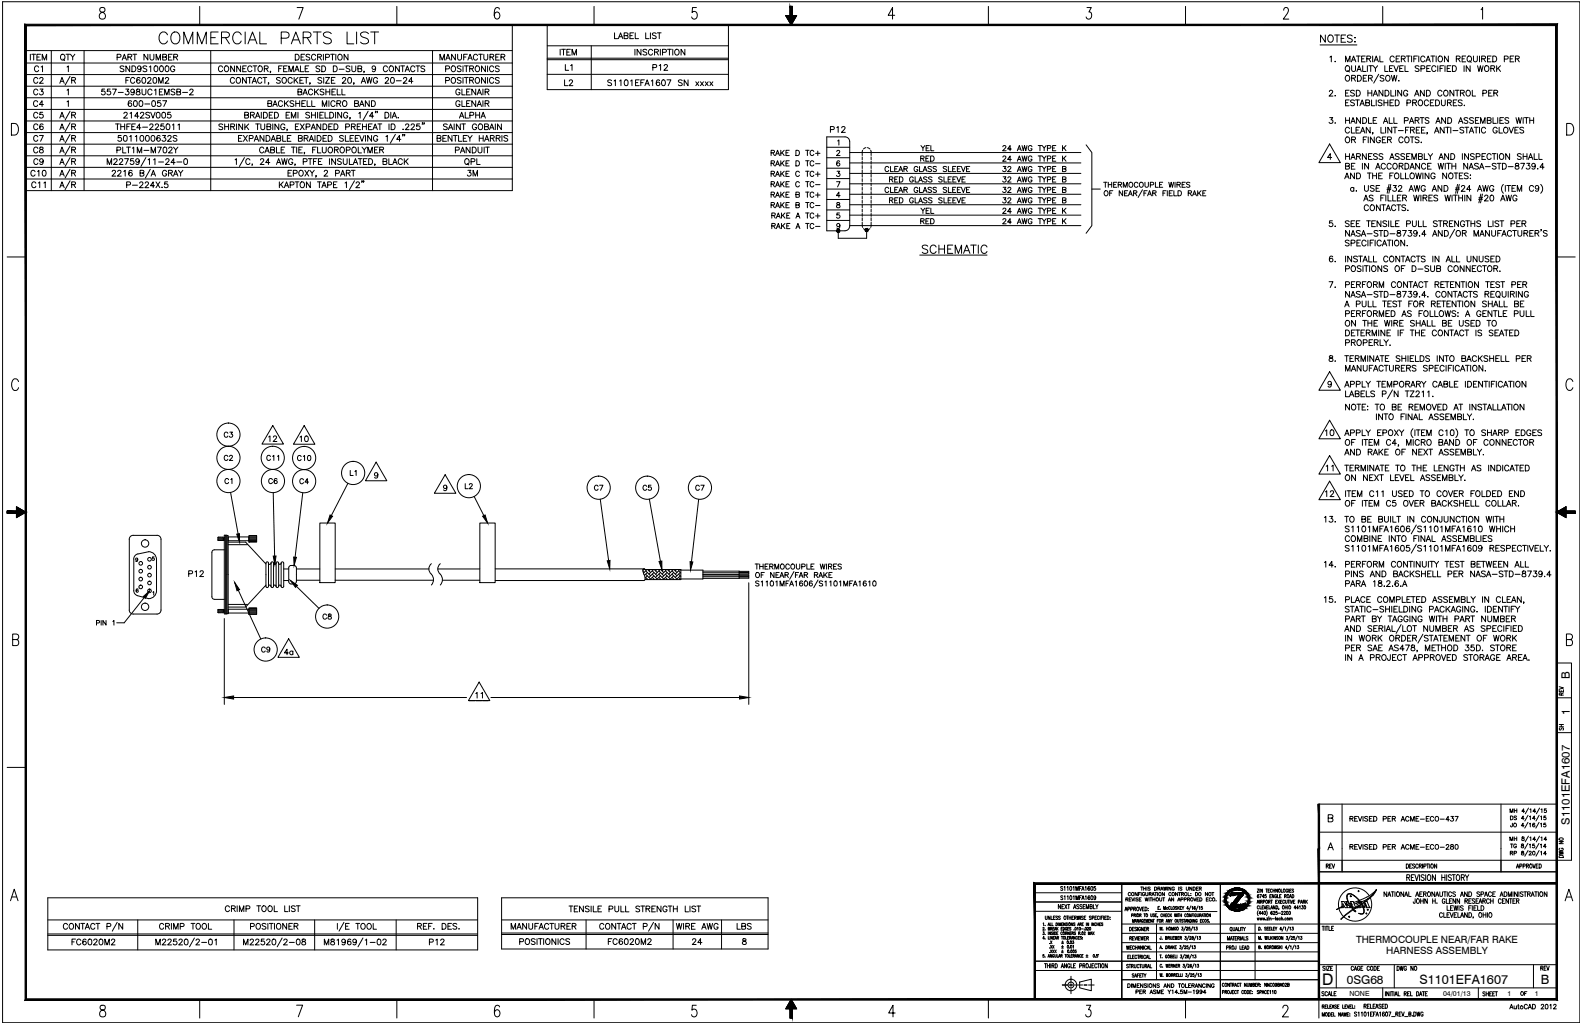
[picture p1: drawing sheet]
<svg xmlns="http://www.w3.org/2000/svg" width="864mm" height="559mm" viewBox="0 0 864 559" stroke-linecap="round" stroke-linejoin="round" font-family="sans-serif">
<defs><g id="words">
<text font-size="8.8" x="722" y="538">D</text>
<g font-size="7">
<text x="775" y="537">S1101EFA1607</text>
<text x="841" y="537">B</text>
</g>
<text font-size="6.6" x="735" y="537">0SG68</text>
<g font-size="6.3">
<text x="857" y="371" transform="rotate(-90 857 371)">B</text>
<text x="857" y="390" transform="rotate(-90 857 390)">1</text>
<text x="857" y="450" transform="rotate(-90 857 450)">S1101EFA1607</text>
</g>
<g font-size="5.5">
<text x="740" y="515">THERMOCOUPLE NEAR/FAR RAKE</text>
<text x="757" y="521">HARNESS ASSEMBLY</text>
</g>
<g font-size="3.9">
<text x="737" y="544">NONE</text>
<text x="788" y="544">04/01/13</text>
<text x="823" y="543">1</text>
<text x="838" y="543">1</text>
</g>
</g></defs>
<!-- layer: Text -->
<g fill="none" stroke="#000" stroke-width=".55">
<path d="M335 18v3h2M341 19h2v-1h-2v3h2v-1l-1-1M344 19h1M346 18h-2v3h2M347 18v3h2M352 18v3h2M355 18v3M358 18h-1h-1v1l2 1v1h-2M359 18h2M360 18v3M723 19v4l-2-4v4M729 19h2"/>
<path d="M730 19v4M735 19h-3v4h3M738 20l-1-1-1 1v1l2 1-1 1-1-1M306 27v3M307 27h2M308 27v3M309 35v3h1M309 28h2M311 27h-2v3h2M312 36v-1v3M312 30v-3l1 3 2-3v3M338 21l1-3 1 3"/>
<path d="M338 20h2M347 27v3M350 27v3l-2-3v3M353 27h-1h-1l2 2-1 1h-1M356 28a1.3 1.3 0 0 0-2-1 1.3 1.3 0 0 0 0 2 1.2 1.2 0 0 0 1 1 1.2 1.2 0 0 0 1-1M356 37h2v-2h-2v3M357 28h2v-1h-2v3M358 28l1 2M360 36l1-1v3M360 27v3M362 29l1-1 1-1h-2v3M363 36l1-1v1l-2 2h3"/>
<path d="M364 27h2M365 27v3M367 27v3M374 27v3l-2-3v3M721 25h20M726 31h1v3M729 33h.1M732 21h2M735 34v-3l1 3 1-3v3M736 38l1 1M738 34l1-3 1 3M738 36v2l1 1h1v-3"/>
<path d="M738 33h2M740 23h.1M740 20h.1M740 31h3M741 39l1-3 1 3M741 38h2M741 31v3M743 32h1M744 36v3h2M745 31h-2v3h2M746 32h2v-1h-2v3M746 36v3"/>
<path d="M747 32l1 2M747 36h2M748 36v3M749 31v3M750 36l1 1v2M750 34l1-3 1 3M750 33h2M752 36l-1 1M753 31v3h2M756 36v3h2M759 37h1M760 36h-1v3h1"/>
<path d="M761 36l1 3 1-3M761 31a1.2 1.2 0 0 0-1 0 1.2 1.2 0 0 0-1 1v1a1.2 1.2 0 0 0 1 1 1.2 1.2 0 0 0 1-1M762 32h1M764 31h-2v3h2M764 37h1M765 32h2v-1h-2v3M766 36h-2v3h2M766 32l1 2M767 36v3h2M768 31h2M769 31v3M771 31v3"/>
<path d="M772 32h1M774 31h-2v3M775 31v3M775 36h-1h-1v1l2 1v1h-1h-1M776 38l2-1v-1h-2v3M778 31a1.2 1.2 0 0 0-2 0 1.2 1.2 0 0 0 0 1v1a1.2 1.2 0 0 0 0 1 1.2 1.2 0 0 0 2-1M778 34l2-3 1 3M779 33h1M779 37h1M781 36h-2v3h2M781 31h2M782 31v3"/>
<path d="M784 37a1.2 1.2 0 0 0-2-1 1.2 1.2 0 0 0 0 1v1a1.2 1.2 0 0 0 0 1 1.2 1.2 0 0 0 2-1M784 31v3M785 36v3M786 37h1M788 36h-2v3M789 36v3M790 37h1M791 31v3l-2-3v3M792 36h-2v3h2M793 36h1a1.7 1.7 0 0 1 1 1 1.7 1.7 0 0 1-1 2h-1zM795 32h2v-1h-2v3M796 32l1 2"/>
<path d="M798 32h1M799 36v3M800 31h-2v3h2M802 33l1 1M803 36v3l-3-3v3M804 31v2l1 1 1-1v-2M807 36v3l1-3 1 3 1-3M808 31v3M809 32h2v-1h-2v3M810 32l1 2M812 32h1M814 37h2v-1h-2v3"/>
<path d="M814 31h-2v3h2M815 31h1a1.7 1.7 0 0 1 1 1 1.7 1.7 0 0 1-1 2h-1zM815 37l1 2M817 36v3M818 37l1 2M819 36l-2 2M821 32h2v-1h-2v3M824 32h2M826 31h-2v3h2M827 32h2v-1h-2v3M828 32l1 2M308 44v3h2"/>
<path d="M311 44h1l1 1-2 2h2M334 44h-1h-1l2 2-1 1-1-1M335 44h1v3M338 44h1v3M341 44a1.5 1.5 0 0 1 2 1 1.5 1.5 0 0 1-2 2v-2zM344 44h1v3M347 45h1M349 44h-2v3h2M350 45h1M352 44h-2v3M352 47l1-3 1 3M353 46h1"/>
<path d="M356 44v3M360 44a1.4 1.4 0 0 0-2 1 1.4 1.4 0 0 0 2 1 1 1 0 0 0 0-1 1.1 1.1 0 0 0-2 1M364 44h2l-1 3M372 44h-2l1 1 1 1v1l-2-1M376 44v3l-3-3v3M380 45l1 2M381 45l-1 2M382 45l2 2M384 45l-2 2M385 45l2 2M387 45l-2 2M387 45l2 2"/>
<path d="M389 45l-2 2M726 50l1-1 1 1-2 2h2M729 52h.1M735 51h1M735 56h1M736 49h-1v3h1M736 55h-1v3h1M738 43l2-1v-1h-2v3M739 43l1 1M739 50v-1l-2 1h1l1 1v1h-2M739 55h-1l-1 1h2v1v1l-2-1M740 55h2"/>
<path d="M740 49h1a1.7 1.7 0 0 1 2 2 1.7 1.7 0 0 1-2 1h-1zM741 41h1a1.7 1.7 0 0 1 1 2 1.7 1.7 0 0 1-1 1h-1zM741 55v3M742 58l2-3 1 3M743 57h1M744 43h1M746 56h1l1-1h-2v3l1-1h1l-1-1M746 41h-2v3h2M747 49v3M747 51h2M747 43l2-1v-1h-2v3M748 43l1 1"/>
<path d="M749 55v3h1M749 49v3M750 52l1-3 1 3M750 51h2M751 55v3M753 41l-3 4M754 55h-1l-1 1h2v1v1l-2-1M755 49v3l-2-3v3M755 42v-1l-2 1 2 1v1h-2M755 56h3M755 55v3M756 49h1a1.7 1.7 0 0 1 1 2 1.7 1.7 0 0 1-1 1h-1z"/>
<path d="M758 55v3M759 56h1M759 49v3h2M760 41v3l1-3 1 3 1-3M761 55h-2v3h2M762 55h1a1.7 1.7 0 0 1 1 1 1.7 1.7 0 0 1-1 2h-1zM762 49v3M764 44h.1M765 49v3l-2-3v3M768 56h2v-1h-2v3M768 50a1.2 1.2 0 0 0-1-1 1.2 1.2 0 0 0-1 1v1a1.1 1.1 0 0 0 1 1 1.1 1.1 0 0 0 1-1M771 56h2v-1h-2v3"/>
<path d="M772 52l1-3 2 3M772 56l1 2M773 51h1M778 49v3l-3-3v3M779 49h1a1.7 1.7 0 0 1 1 2 1.7 1.7 0 0 1-1 1h-1zM780 55a1.2 1.2 0 0 0-2 0 1.2 1.2 0 0 0 0 1 1.2 1.2 0 0 0 0 2 1.2 1.2 0 0 0 2-1M781 56h1M783 55h-2v3h2M784 55h1a1.7 1.7 0 0 1 1 1 1.7 1.7 0 0 1-1 2h-1zM787 55v2l1 1 1-1v-2M787 50a1.2 1.2 0 0 0-1-1 1.2 1.2 0 0 0-1 1v1a1.2 1.2 0 0 0 1 1 1.2 1.2 0 0 0 1 0M790 56h2v-1h-2v3"/>
<path d="M791 56l1 2M793 56h2M794 49v3l-2-3v3M794 49h2M795 55h-2v3h2M795 49v3M797 51h2v-1l-2-1v3M798 55h-2v1h2v1l-1 1-1-1M798 51l1 1M799 57h.1M804 49v3h2M809 51h2v-1l-2-1v3"/>
<path d="M813 51h1M815 49h-2v3h2M815 51h2v-1l-2-1v3M817 51l1 1M453 71h2v-2h-2v3M457 70l1-1v3M460 70v-1l1 1-2 2h2M726 64h2l-1 1a1.1 1.1 0 0 1 1 1 1.1 1.1 0 0 1-1 1 1.1 1.1 0 0 1-1 0M729 67h.1M735 64v3M735 66h2M737 70a1.2 1.2 0 0 0-2-1 1.2 1.2 0 0 0-1 2 1.2 1.2 0 0 0 1 2 1.2 1.2 0 0 0 2-1"/>
<path d="M737 64v3M737 67l2-3 1 3M738 69v4h2M738 76h2v-1h-2v3M738 66h1M739 76l1 2M740 71h1M742 69h-2v4h2M743 64v3l-2-3v3M743 73l1-4 1 4M743 72h2M744 64h1a1.7 1.7 0 0 1 1 2 1.7 1.7 0 0 1-1 1h-1z"/>
<path d="M744 76h1M746 75h-2v3M747 75v3M747 64v3h2M748 69v4l-2-4v4M749 72v1M750 66h1M750 75v3l-2-3v3M752 64h-2v3h2M754 75a1.2 1.2 0 0 0-2 0 1.2 1.2 0 0 0-1 1v1a1.1 1.1 0 0 0 1 1 1.1 1.1 0 0 0 2-1h-1M754 69v4h2M755 76h1"/>
<path d="M755 67l1-3 2 3M756 66h1M756 69v4M757 75h-2v3h2M757 76h2v-1h-2v3M758 64v3h2M759 76l1 2M760 69v4l-2-4v4M760 69h3M761 64v3h2M762 69v4M763 71h3"/>
<path d="M766 75a1.2 1.2 0 0 0-1 0 1.2 1.2 0 0 0-1 1v1a1.2 1.2 0 0 0 1 1 1.2 1.2 0 0 0 1-1M767 66h1l1-2h-2v3M767 71h1M769 69h-2v4M769 67l2-3 1 3M770 66h1M770 75h2M770 71h2v-1l-2-1v4M771 75v3M771 71l1 2M773 66h1l1-2h-2v3M773 71h1"/>
<path d="M774 66l1 1M775 75h-2v1l2 1-1 1-1-1M775 69h-2v4h2M775 64h2M776 78h.1M776 71h1M776 64v3M778 69h-2v4h2M779 72v1M780 65l-1-1-1 1 2 1v1h-1h-1M783 73l1-4 2 4M784 72h1"/>
<path d="M784 67l1-3 1 3M784 66h2M788 69v4l-2-4v4M789 64v3l-2-3v3M789 69h2M790 69v4M790 64h1a1.7 1.7 0 0 1 1 2 1.7 1.7 0 0 1-1 1h-1zM792 69v4M793 71h3M796 67l1-3 2 3M797 66h1M799 70l-1-1-1 1 2 2-1 1-1-1"/>
<path d="M800 69h2M801 69v4M801 65v-1l-2 1 2 1v1h-2M802 73l1-4 1 4M803 72h1M804 65v-1l-2 1 2 1v1h-2M805 69h2M805 66h2M806 69v4M807 64h-2v3h2M808 69v4M808 67v-3l1 3 2-3v3"/>
<path d="M811 70a1.2 1.2 0 0 0-1-1 1.2 1.2 0 0 0-1 2 1.2 1.2 0 0 0 1 2 1.2 1.2 0 0 0 1-1M812 66h2v-1l-2-1v3h2v-1h-1M815 64v3h2M817 70a1.2 1.2 0 0 0-1-1 1.2 1.2 0 0 0-1 2 1.1 1.1 0 0 0 1 2 1.1 1.1 0 0 0 1-2M818 64v3M818 69v4h2M819 66h1M821 64h-2v3h2M824 65l-1-1-1 1 2 1-1 1h-1M824 69l1 4 1-4M827 71h1M828 64v3l1-3 1 3 1-3"/>
<path d="M829 69h-2v4h2M831 64v3M832 70l-1-1-1 1 2 2-1 1-1-1M832 64h2M833 64v3M835 66h2M835 64v3M837 64v3M602 99h2M603 99v3M605 99v3M607 99v3"/>
<path d="M610 99h-2v3h2M625 99v2l1 1h1v-3M631 99v3h1M635 99h-2v3h2M638 99l1 3v-3l1 3 1-3M641 99v3M647 99h-2v3h2M650 100h-2l2 1-1 1h-1M727 86h-2l1-2v3M734 98l1-4 1 4M735 91l1-1h1l-2-1v3h1l1-1h-1M735 84v3"/>
<path d="M735 85h2M735 97h1M737 84v3M737 87l2-3 1 3M738 91h1M738 86h1M739 94v4l-2-4v4M740 89h-2v3h2M741 85h1l1-1h-2v3M741 94h1a1.7 1.7 0 0 1 1 2 1.7 1.7 0 0 1-1 2h-1zM742 85l1 2M744 89v3"/>
<path d="M746 84v3l-2-3v3M746 94h3M747 89v3l-2-3v3M747 85h1M747 94v4M749 84h-2v3h2M749 94v4M749 96h2M751 92l1-3 1 3M751 91h2M751 94v4M752 84h-1h-1l2 2-1 1h-1"/>
<path d="M753 96h1M755 94h-2v4h2M755 84h-1h-1l2 2-1 1h-1M756 90a1.3 1.3 0 0 0-2-1 1.3 1.3 0 0 0 0 2 1.2 1.2 0 0 0 1 1 1.2 1.2 0 0 0 1 0M759 87l1-3 1 3M759 96h1M759 86h2M759 90a1.3 1.3 0 0 0-1-1 1.3 1.3 0 0 0-1 2 1.2 1.2 0 0 0 1 1 1.2 1.2 0 0 0 1 0M761 94h-2v4M764 84h-1h-1l2 2-1 1h-1M764 91l2-1-2-1v3M765 94v4h2"/>
<path d="M765 91l1 1M767 84h-1h-1l2 2-1 1h-1M767 89h1a1.7 1.7 0 0 1 1 2 1.7 1.7 0 0 1-1 1h-1zM767 94v4h2M768 85h1M770 92l1-3 1 3M770 84h-2v3h2M770 91h2M771 87v-3l1 3 1-3v3M773 94l1 4v-4l1 4 1-4M774 85h2v-1h-2v3h2v-1v-1M775 89v3l-2-3v3"/>
<path d="M777 94v4M778 84v3h1M778 90a1.3 1.3 0 0 0-2-1 1.3 1.3 0 0 0 0 2 1.2 1.2 0 0 0 1 1 1.2 1.2 0 0 0 1 0M779 91h2M780 84l1 1v2M780 94v4l-2-4v4M781 89h-2v3h2M782 84l-1 1M783 95a1.2 1.2 0 0 0-1-1 1.2 1.2 0 0 0-1 2 1.1 1.1 0 0 0 1 2 1.1 1.1 0 0 0 1-2M785 89l1 3 1-3v3l1-3M786 87l1-3 1 3M786 86h1"/>
<path d="M789 89v3M790 94v4l-2-4v4M790 89h2M791 84v3l-2-3v3M791 89v3M792 84h1a1.7 1.7 0 0 1 1 1 1.7 1.7 0 0 1-1 2h-1zM793 91h2M793 89v3M794 94h2M795 89v3M795 94v4M797 96h1"/>
<path d="M798 84v3M799 94h-2v4h2M801 89v3l-2-3v3M801 95v-1l-2 1 2 2v1l-2-1M802 84v3l-2-3v3M802 92l1-3 1 3M802 91h2M803 95h.1M803 97h.1M805 84h-1h-1l2 2-1 1h-1M806 86l2-1v-1h-2v3M807 90l-1-1-1 1 2 1-1 1h-1"/>
<path d="M808 92l1-3 1 3M808 91h2M809 85h1M811 91h3M811 84h-2v3h2M814 85a1.2 1.2 0 0 0-1-1 1.2 1.2 0 0 0-1 1v1a1.2 1.2 0 0 0 1 1 1.2 1.2 0 0 0 1-1M815 84h2M816 84v3M817 90l-1-1-1 1 2 1-1 1h-1M817 89h2M817 84v3M818 89v3"/>
<path d="M820 89h1a1.7 1.7 0 0 1 1 2 1.7 1.7 0 0 1-1 1h-1zM823 91h3M824 84v3l-2-3v3M827 89v1l2 1a1 1 0 0 1-1 1 1 1 0 0 1-1-1l2-1-1-1zM830 89h2l-1 3M830 84h-2l2 2v1h-2M831 85h3M831 84v3M833 89h2l-1 1a1.1 1.1 0 0 1 1 2 1 1 0 0 1-2 0M834 84v3M834 87l2-3 1 3M835 86h1"/>
<path d="M837 84v3h2M838 90a1 1 0 0 1-1 1 1.1 1.1 0 0 1-1-2 1.1 1.1 0 0 1 2 1v2h-2M839 92h.1M840 84v3h2M843 91h-2l1-2v3M605 101h2M606 105h1M607 104h-1v3M608 101h1M610 101h2v-1l-2-1v3M611 101l1 1M613 104v3l-2-3v3"/>
<path d="M613 102v-3l1 3 1-3v3M614 105h1M616 104h-2v3h2M616 107l1-3 1 3M616 106h2M619 105h1v-1h-1v3M620 105l1 2M621 100a1.1 1.1 0 0 0-1 0 1.1 1.1 0 0 0-1 1 1 1 0 0 0 1 1 1 1 0 0 0 1 0M624 104l-3 4M624 105h2M626 104h-2v3M626 107l2-3 1 3"/>
<path d="M627 106h1M628 101h2v-1l-2-1v3M629 105h2v-1h-2v3M630 105l1 2M633 101h1M635 105h1M637 104h-2v3M637 104v3M638 105h1M640 104h-2v3h2M641 104v3h1M643 101h1v-1l-1-1v3"/>
<path d="M643 104h1a1.5 1.5 0 0 1 1 1 1.5 1.5 0 0 1-1 2h-1zM643 101l1 1M645 101h1M649 105h1v-1h-1v3M650 105v2M651 107l1-3 1 3M651 106h2M654 104v3M654 105l2 2M656 104l-2 2M657 105h1M658 104h-1v3h1"/>
<path d="M739 103a1 1 0 0 0-1 0 1 1 0 0 0 0 1 1 1 0 0 0 1 0M739 102v2M740 104h.1M744 110l2-4 1 4M745 101v2l1 1h1v-3M745 109h1M747 113a1.2 1.2 0 0 0-1-1 1.2 1.2 0 0 0-1 1 1.3 1.3 0 0 0 0 2 1.3 1.3 0 0 0 2-1M750 107l-1-1-2 1 3 2-1 1-2-1M750 102l-2-1v1l2 1v1h-1h-1M751 103h1M753 101h-2v3h2M753 112v3l-2-3v3"/>
<path d="M754 108h1M754 112h2M755 112v3M756 106h-2v4M757 106v4M757 115l1-3 1 3M757 114h2M757 103h2M758 106v4h2M758 101l-1 4M759 101l-1 4M760 106v4h2"/>
<path d="M761 101h1l-1 1a1.1 1.1 0 0 1 1 2 1.1 1.1 0 0 1-2 0M762 113a1.3 1.3 0 0 0-2-1 1.3 1.3 0 0 0 0 2 1.2 1.2 0 0 0 1 1 1.2 1.2 0 0 0 1-1M763 112h2M763 108h1M763 102l1-1 1 1-2 2h2M764 112v3M765 106h-2v4h2M766 108h2v-1l-2-1v4M767 108l1 2M767 112h-2l2 2v1l-2-1M769 115h.1M769 104l1-3 2 3"/>
<path d="M770 103h1M772 106v4l1-4 1 4 1-4M772 101l1 3 1-3v3l1-3M776 106v4M777 108h2v-1l-2-1v4M778 108l1 2M778 102a1.2 1.2 0 0 0-1-1 1.2 1.2 0 0 0-1 1v1a1.1 1.1 0 0 0 1 1 1.1 1.1 0 0 0 1-1h-1M780 108h1M782 104l1-3 1 3M782 106h-2v4h2M782 103h2M785 107l-1-1-1 1v1h2v1l-1 1-1-1"/>
<path d="M787 101v3l-2-3v3M788 101h1a1.7 1.7 0 0 1 1 2 1.7 1.7 0 0 1-1 1h-1zM789 106v4l1-4 1 4 1-4M793 106v4M793 106h3M794 106v4M794 103h3M795 103h2M796 101l-1 4M796 108h2M796 106v4M797 101l-1 4"/>
<path d="M798 102v-1l2 1-2 2h2M798 106v4M800 106v4M803 106v4l-2-4v4M803 103h-2l1-2v3M807 104l1-3 1 3M807 103h1M807 109h2M807 108h2M808 106l-1 5M809 106l-1 5M809 101l1 3 1-3 1 3v-3"/>
<path d="M810 107l2-1v1l-2 3h2M815 102a1.2 1.2 0 0 0-1-1 1.2 1.2 0 0 0-1 1v1a1.1 1.1 0 0 0 1 1 1.1 1.1 0 0 0 1-1M819 110l1-4 2 4M820 109h1M821 101a3 3 0 0 0 0 4M822 101v3M822 106l1 4 1-4v4l1-4M823 101h2M824 101v3M825 103h2M827 101h-2v3h2M828 107a1.2 1.2 0 0 0-1-1 1.2 1.2 0 0 0-1 2 1.1 1.1 0 0 0 1 2 1.1 1.1 0 0 0 1-2h-1"/>
<path d="M828 104v-3l1 3 2-3v3M837 102a1.2 1.2 0 0 0-1-1 1.2 1.2 0 0 0-1 1v1a1.2 1.2 0 0 0 1 1 1.2 1.2 0 0 0 1 0M840 102a1 1 0 0 1-1 1 1 1 0 0 1-1-1 1 1 0 0 1 2 0v2h-2M841 101a3 3 0 0 1 0 4M502 139h37M506 134h-1h-2l1 1 2 2v1h-1h-2M511 135a1.7 1.7 0 0 0-2-1 1.7 1.7 0 0 0-1 1 1.9 1.9 0 0 0 0 3 1.9 1.9 0 0 0 3 0v-1M513 134v4M513 136h3M516 134v4M517 136h2M520 134h-3v4h3"/>
<path d="M521 138v-4l2 4 2-4v4M526 138l2-4 1 4M527 137h2M530 134h3M531 134v4M534 134v4M539 135a1.7 1.7 0 0 0-2-1 1.7 1.7 0 0 0-1 1 1.9 1.9 0 0 0 0 3 1.9 1.9 0 0 0 3 0v-1M727 120h-1v2a1.1 1.1 0 0 1 1 0 1.1 1.1 0 0 1 0 2 1.1 1.1 0 0 1-1-1M729 123h.1M735 140v3M736 121v-1l-2 1 2 2v1l-2-1M736 132v-1l-2 1 2 1v1h-2"/>
<path d="M737 126v3l-2-3v3M737 129l2-3 1 3M738 133h1l1-2h-2v3M738 122h1M738 140v3l-2-3v3M738 128h1M740 120h-2v4h2M740 122h2M741 133h1M742 140h2M742 120h-2v4h2M743 126h-1h-2l3 2-1 1-2-1"/>
<path d="M743 131h-2v3h2M743 140v3M743 129l1-3 2 3M744 128h1M746 132a1.3 1.3 0 0 0-2-1 1.3 1.3 0 0 0-1 2 1.2 1.2 0 0 0 1 1 1.2 1.2 0 0 0 2-1M746 120h2M746 128h3M747 131v3M747 120v4M747 140v3h2M748 133h1M749 122h1"/>
<path d="M750 140v3h2M750 131h-2v3M751 131v3M751 120h-2v4h2M752 126h-1h-1l2 2-1 1-1-1M753 126h2M754 120v4l-2-4v4M754 126v3M754 132a1.2 1.2 0 0 0-1-1 1.2 1.2 0 0 0-1 1 1.3 1.3 0 0 0 0 2 1.3 1.3 0 0 0 2 0v-1M755 134l1-3 1 3M755 133h2M756 126h1a1.7 1.7 0 0 1 1 1 1.7 1.7 0 0 1-1 2h-1z"/>
<path d="M757 121h-2v1h2v1l-1 1-1-1M757 131h2M758 120v4M758 131v3M759 128h3M759 120v4h2M760 131v3M762 122h1M763 126v1a1.9 1.9 0 0 1 2 2h-2a1.3 1.3 0 0 1 0-2 1.3 1.3 0 0 1 1 0v-1zM764 120h-2v4h2M764 140v3l-2-3v3M765 140h2"/>
<path d="M766 126h2l-2 3M766 140v3M767 131v3l-2-3v3M768 122h2v-1l-2-1v4M768 134h.1M769 126h2l-1 1a1.1 1.1 0 0 1 0 2 1.1 1.1 0 0 1-1-1M771 120v3l1 1 1-1v-3M773 140h2M774 127a1.1 1.1 0 0 1-2 1 1 1 0 0 1 0-2 1 1 0 0 1 1 0v3l-1-1M774 140v3M774 120v4h2M775 129h.1"/>
<path d="M777 120v4h2M778 128h-2l2-2v3M782 129l1-3 1 3M782 140v3M782 128h2M785 121h-2v1h1l1 1-1 1-2-1M785 120h2M786 140v3l-3-3v3M786 120v4M787 126v3l-2-3v3M788 122h2v-1l-2-1v4M789 126h1a1.7 1.7 0 0 1 1 1 1.7 1.7 0 0 1-1 2h-1z"/>
<path d="M789 122l1 2M791 122h1M793 140v3h1M793 120h-2v4h2M794 125l-3 5M795 140v3h2M796 120v4l-2-4v4M798 127h2v-1h-2v3M799 127l1 2M800 121a1.2 1.2 0 0 0-2-1 1.2 1.2 0 0 0-1 2 1.1 1.1 0 0 0 1 2 1.4 1.4 0 0 0 2-2h-1M800 120h2M801 140v2l1 1 1-1v-2"/>
<path d="M801 120v4M803 122h2M803 120v4M805 129v-3l1 3 1-3v3M805 120v4M806 140v3l-2-3v3M807 140v2l1 1 1-1 1-2M808 129l1-3 1 3M808 121l-1-1-1 1 2 2-1 1-1-1M808 128h2M812 120v4h2M813 126v3l-2-3v3"/>
<path d="M814 126v2l1 1 1-1v-2M815 120v4M816 140h-2v3h2M817 140h1a1.7 1.7 0 0 1 1 1 1.7 1.7 0 0 1-1 2h-1zM818 127h1M818 121l-1-1-1 1 2 2-1 1-1-1M819 120h2M820 126h-2v3M820 129l1-3 1 3M820 120v4M820 128h2M825 122h2v-1l-2-1v4"/>
<path d="M825 127a1.2 1.2 0 0 0-1-1 1.2 1.2 0 0 0-1 1v1a1.2 1.2 0 0 0 1 1 1.2 1.2 0 0 0 1-1M826 126h2M827 126v3M828 122h1M829 126v2v1l2-1v-2M830 120h-2v4h2M831 122h2v-1l-2-1v4M832 127h2v-1h-2v3M832 122l1 2M833 127l1 2M835 127h1M837 126h-2v3h2"/>
<path d="M838 127h2v-1h-2v3M839 127l1 2M841 125v1M845 126h-1h-2l3 2-1 1-2-1M726 154h2l-2 3M728 140h-1a1.4 1.4 0 0 0-1 1 1.4 1.4 0 0 0 1 2 1 1 0 0 0 0-2 1 1 0 0 0-1 1M729 143h.1M729 157h.1M735 155h1v-1h-1v3M735 147h1v-2h-1v3M737 159v3l-2-3v3M738 155h1"/>
<path d="M740 154h-2v3h2M741 155h1l1-1h-2v3M741 140h-2v1l2 1-1 1-1-1M742 155l1 2M743 159h-1h-2l3 2-1 1h-2M743 145h-1h-1l2 2-1 1h-1M744 155h1M744 143l1-3 1 3M744 145v3M744 142h2M745 145h2M746 154h-2v3"/>
<path d="M746 145v3M748 145v3M750 155h2v-1h-2v3M751 155l1 2M752 159h-1h-1l2 2-1 1h-1M753 159h2M753 157v-3l1 3 1-3v3M754 159v3M754 145v3l-2-3v3M756 159h1a1.7 1.7 0 0 1 1 2 1.7 1.7 0 0 1-1 1h-1zM757 145h-2l2 2v1h-2M758 141a1.2 1.2 0 0 0-2-1 1.2 1.2 0 0 0-1 1v1a1.2 1.2 0 0 0 1 1 1.2 1.2 0 0 0 2-1"/>
<path d="M762 154a1.3 1.3 0 0 0-2 0 1.3 1.3 0 0 0 0 2 1.2 1.2 0 0 0 0 1 1.2 1.2 0 0 0 2-1M763 159v1a1.6 1.6 0 0 1 1 2h-1a1.3 1.3 0 0 1 0-2 1.3 1.3 0 0 1 1 0v-1zM765 147h1M766 159h2l-2 3M767 145h-2v3M767 143l1-3 2 3M768 142h1M768 154v3l-2-3v3M769 159h2l-1 1a1.1 1.1 0 0 1 0 2 1.1 1.1 0 0 1-1 0M769 154h2M770 154v3M771 145h1a1.7 1.7 0 0 1 1 2 1.7 1.7 0 0 1-1 1h-1z"/>
<path d="M771 157l2-3 1 3M772 156h1M773 141a1.2 1.2 0 0 0-2-1 1.2 1.2 0 0 0-1 1v1a1.2 1.2 0 0 0 1 1 1.2 1.2 0 0 0 2-1M774 147h3M777 154a1.2 1.2 0 0 0-2 0 1.2 1.2 0 0 0 0 1 1.3 1.3 0 0 0 0 2 1.3 1.3 0 0 0 2-1M777 154h2M778 140h-2v1l2 1-1 1-1-1M778 154v3M780 145h-1h-1l2 2-1 1h-1M781 145v3h1h1v-3M783 155h2l1-1h-3v3M784 147l2-1-2-1v3h2v-1"/>
<path d="M784 155l2 2M786 160a1.2 1.2 0 0 0-1-1 1.2 1.2 0 0 0-1 1v1a1.2 1.2 0 0 0 1 1 1.2 1.2 0 0 0 1-1M787 155h1M789 154h-2v3h2M789 154h2M789 143l2-3 1 3M790 142h1M790 154v3M792 155h1M793 159v3l-3-3v3M793 146a1.2 1.2 0 0 0-2-1 1.2 1.2 0 0 0-1 1v1a1.2 1.2 0 0 0 1 1 1.2 1.2 0 0 0 2-1M793 159h2"/>
<path d="M794 154h-2v3h2M794 159v3M797 154v3l-2-3v3M798 154h2M799 154v3M799 145v3l-2-3v3M800 154v3M801 160a1.2 1.2 0 0 0-1-1 1.2 1.2 0 0 0-1 1v1a1.2 1.2 0 0 0 1 1 1.2 1.2 0 0 0 1-1M802 159h2M803 145v3l-3-3v3M803 159v3M804 147h1"/>
<path d="M806 145h-2v3h2M806 159h-2l2 2v1h-2M807 154v3l-2-3v3M809 146a1.2 1.2 0 0 0-2-1 1.2 1.2 0 0 0-1 1v1a1.2 1.2 0 0 0 1 1 1.2 1.2 0 0 0 2-1M809 145h2M810 145v3M811 154h2M812 154v3M813 140h-2v1l2 1-1 1-1-1M814 155h1M814 141h1M815 147l2-1h1l-3-1v3"/>
<path d="M816 154h-2v3h2M816 159h-2v3h2M817 147l1 1M819 154h-1h-1l2 2-1 1-1-1M819 148h.1M819 154h2M820 159v2l1 1h1v-3M820 154v3M823 159v3M825 155h2v-1h-2v3M828 159v3M828 155h2"/>
<path d="M830 154h-2v3h2M831 159v3l-2-3v3M831 155h2v-1h-2v3M832 155l1 2M834 160a1.2 1.2 0 0 0-1-1 1.2 1.2 0 0 0-1 1v1a1.1 1.1 0 0 0 1 1 1.1 1.1 0 0 0 1-1M734 167l1-3 1 3M735 171h1v-1h-1v3M735 166h1M737 162l2-3 1 3M738 171h1M738 161h1M740 170h-2v3h2"/>
<path d="M740 175v3l-2-3v3M740 166h2v-2h-2v3M741 171h1l1-1h-2v3M742 171l1 2M743 162l1-3 2 3M744 164v3h2v-3M744 161h1M744 171h1M744 175h2M745 175v3M746 170h-2v3M746 161h3"/>
<path d="M747 175v3M747 176h2M747 164v3h2M749 175v3M749 164v3h2M750 171h2v-1h-2v3M750 176h1M751 171l1 2M752 175h-2v3h2M753 173v-3l1 3 1-3v3M755 164h2M756 175l1 3v-3l1 3 1-3"/>
<path d="M756 164v3M757 171h1M758 166h1M759 170h-2v3h2M759 161h3M759 170h1a1.7 1.7 0 0 1 2 1 1.7 1.7 0 0 1-2 2h-1zM760 164h-2v3h2M760 175v3M761 176h2v-1h-2v3M762 176l1 2M762 165v-1l-2 1h1l1 1v1h-2M763 164h2"/>
<path d="M764 164v3M764 176h1M765 173l2-3 1 3M766 172h1M766 175h-2v3h2M769 166h1M770 170h-2l2 2v1l-2-1M771 164h-2v3M772 175h-1h-1l2 2-1 1h-1M773 176h2M773 175v3M774 160a1.1 1.1 0 0 1-2 1 1 1 0 0 1 0-2 1 1 0 0 1 1 0v3h-1"/>
<path d="M775 171h1M775 162h.1M775 166h2v-1l-2-1v3M775 175v3M776 178l1-3 1 3M776 166l1 1M776 177h2M777 170h-2v3M778 161h-2l2-2v3M779 175v3h2M779 162h.1M781 170v3h1"/>
<path d="M781 166h2v-1l-2-1v3M782 175v3h2M782 166l2 1M783 170v3h2M785 166h1M787 164h-2v3h2M787 164h2M787 176h2l1-1h-3v3h2l1-1-1-1M788 164v3M789 170l1 3v-3l1 3 1-3M790 166h1M791 176h1"/>
<path d="M792 164h-2v3h2M793 175h-2v3h2M795 170h-1h-1l2 2-1 1-1-1M795 164v3l-2-3v3M796 164h2M796 162l1-3 1 3M796 171h.1M796 172h.1M796 161h2M797 175v2l1 1h1v-3M797 164v3M798 164v3"/>
<path d="M800 173l1-3 1 3M800 172h2M802 175h-1h-1l2 2-1 1h-1M803 176h1M805 175h-2v3h2M805 164v3l-2-3v3M806 175h1a1.7 1.7 0 0 1 1 1 1.7 1.7 0 0 1-1 2h-1zM808 170a1.2 1.2 0 0 0-1 0 1.2 1.2 0 0 0-1 1v1a1.1 1.1 0 0 0 1 1 1.1 1.1 0 0 0 1-1M809 171h2M811 160h1l1-1h-2v3M811 165v-1l-2 1h1l1 1v1h-2M811 170h-2v3h2"/>
<path d="M812 160l1 2M812 175h2M812 166h3M812 164v3M813 175v3M814 160h1M814 170v3l-2-3v3M815 164v3M815 170h2M815 167l2-3 1 3M816 166h1M816 170v3"/>
<path d="M818 162h1M818 170v3h2M818 164v3h2M821 171h1M821 164v3h2M823 170h-2v3h2M825 160h1h1l-2-1v3M826 160l1 2M827 171h1l1-1h-2v3M827 166h2v-1l-2-1v3h2v-1h-1M830 170v2l1 1 1-1v-2M830 166h1"/>
<path d="M832 164h-2v3h2M833 170v3h2M836 170v3h1M726 194v1l2 1a1.1 1.1 0 0 1-2 1 1 1 0 0 1 0-1l2-1-1-1zM729 197h.1M734 194h2M735 180h1a1.7 1.7 0 0 1 1 2 1.7 1.7 0 0 1-1 1h-1zM735 187h1v-1l-1-1v4M735 194v3M737 196h1M738 187h2v-1l-2-1v4M738 182h1"/>
<path d="M739 187l1 2M739 194h-2v3h2M740 180h-2v3h2M740 196l2-1v-1h-2v3M740 180h2M741 196l1 1M741 180v3M743 197v-3l1 3 1-3v3M743 199v4l-2-4v4M743 182h1M744 199v3l1 1 1-1v-3M744 187h2v-1l-2-1v4"/>
<path d="M745 180h-2v3h2M746 182l2-1v-1h-2v3M747 194v3M747 182l1 1M747 187h2M749 183v-3l1 3 1-3v3M749 185h-2v4h2M749 199h-2v4M750 194v3l-2-3v3M750 187h2v-1l-2-1v4M751 197l1-3 1 3M751 196h2"/>
<path d="M751 187l1 2M753 180v3M753 185v4h2M753 194h2M754 194v3M755 185l2 2v2M756 199h2M756 180v3l-2-3v3M756 196h1M757 199v4M757 182h1M758 185l-1 2"/>
<path d="M758 194h-2v3h2M759 199v3v1l2-1v-3M759 188h.1M759 180h-2v3h2M763 180v3M764 195l-1-1-1 1 2 1v1h-1h-1M764 182h2M765 196h2M765 194v3M766 180h-2v3M767 199h-2v4h2M767 194v3"/>
<path d="M769 194v3M770 180h2M770 196h1M771 180v3M772 194h-2v3h2M773 194v3h2M773 182h2M773 180v3M773 200l-1-1-1 1 2 2-1 1-1-1M775 180v3M775 194h1a1.7 1.7 0 0 1 1 2 1.7 1.7 0 0 1-1 1h-1zM776 182h1"/>
<path d="M778 180h-2v3h2M779 200l-1-1-1 1 2 2-1 1-1-1M780 195v-1l-2 1 2 1v1h-2M784 181a1.2 1.2 0 0 0-1-1 1.2 1.2 0 0 0-1 1v1a1.2 1.2 0 0 0 1 1 1.2 1.2 0 0 0 1 0M785 194v3M785 199h-2v4h2M788 194v3l-2-3v3M789 194h2M789 199v4M790 194v3M791 180v3l-2-3v3M791 180h2"/>
<path d="M792 180v3M793 199h-2v4M793 199v4M794 183l1-3 1 3M794 182h2M798 196l2-1-2-1v3h2v-1h-1M799 181a1.2 1.2 0 0 0-1-1 1.2 1.2 0 0 0-1 1v1a1.2 1.2 0 0 0 1 1 1.2 1.2 0 0 0 1 0M800 180h2M800 199h2M801 197l1-3 1 3M801 180v3M801 199v4"/>
<path d="M801 196h2M803 199v4M806 180v3M806 195a1.2 1.2 0 0 0-1-1 1.2 1.2 0 0 0-1 1v1a1.2 1.2 0 0 0 1 1 1.2 1.2 0 0 0 1 0M807 194v3M808 195l1 2M809 181l-1-1-1 1 2 2h-1h-1M809 194l-2 2M809 199v4l-2-4v4M812 195l-1-1-1 1 2 1-1 1h-1M813 196h2M813 194v3"/>
<path d="M815 181l-1-1-1 1 2 2h-1h-1M815 194v3M816 182h1M817 196h1M818 180h-2v3h2M818 183l2-3 1 3M818 194h-1v3h1M819 182h1M819 194v3h2M821 180h2M822 194v3h2M822 180v3"/>
<path d="M824 182h1M826 180h-2v3h2M827 180h1a1.7 1.7 0 0 1 1 2 1.7 1.7 0 0 1-1 1h-1zM828 196h1l1-2h-2v3M831 196h1M833 194h-2v3h2M834 196l2-1-2-1v3M835 196l1 1M727 209a1.1 1.1 0 0 1-2 1 1 1 0 0 1 0-2 1.1 1.1 0 0 1 2 1l-1 2h-1M734 211l1-3 1 3M735 213v4h1M735 203v-4l1 4 1-4v4"/>
<path d="M735 210h1M737 217l1-4 1 4M737 215h2M737 210h2v-2h-2v3M738 203l1-4 1 4M738 201h2M740 215h2v-1l-2-1v4l2-1v-1h-1M740 210h2v-2h-2v3M743 215h1M744 208v3h1M745 213h-2v4h2M746 208l1 2v1"/>
<path d="M746 213v4h2M747 201h2M748 208l-1 2M750 203l1-4 1 4M750 201h2M750 214v-1l-2 1 2 2v1l-2-1M752 208h2M753 208v3M754 210h2M755 215h1l1-1-2-1v4M755 200a1.2 1.2 0 0 0-1-1 1.2 1.2 0 0 0-1 2 1.3 1.3 0 0 0 0 1 1.3 1.3 0 0 0 2 0M756 208h-2v3h2"/>
<path d="M757 211v-3l2 3 1-3v3M760 213l-3 5M761 210h2v-2h-2v3M762 201h2v-1l-2-1v4M763 201l1 2M763 213v4l-2-4v4M765 201h1M767 213h2M767 210l2-1v-1h-2v3M768 201h2v-1l-2-1v4M768 213v4M768 210l2 1"/>
<path d="M769 201l1 2M770 213h2l-2 4h2M770 211l1-3 2 3M771 210h1M773 214l1-1 1 1-2 3h2M773 210l2-1-2-1v3M774 210l1 1M776 208l1 2v1M776 214l1-1v4M778 208l-1 2M779 214l1-1v4M780 201h2v-1l-2-1v4"/>
<path d="M782 216h.1M783 201h2M784 209a1.2 1.2 0 0 0-1-1 1.2 1.2 0 0 0-1 1v1a1.2 1.2 0 0 0 1 1 1.2 1.2 0 0 0 1-1M785 211l1-3 1 3M786 210h1M788 210l2-1-2-1v3h2v-1M788 200a1.2 1.2 0 0 0-1-1 1.2 1.2 0 0 0-1 2 1.3 1.3 0 0 0 1 1 1.3 1.3 0 0 0 1 0M791 201h1M791 208v3h2M794 210h1M796 208h-2v3h2M797 200a1.2 1.2 0 0 0-2-1 1.2 1.2 0 0 0-1 2 1.3 1.3 0 0 0 1 1 1.3 1.3 0 0 0 1 0h1"/>
<path d="M797 203l1-4 2 4M798 201h1M800 208v3M801 208h1a1.7 1.7 0 0 1 1 2 1.7 1.7 0 0 1-1 1h-1zM804 210h2M806 208h-2v3h2M809 208v3l-2-3v3M810 208h2M811 202h.1M811 208v3M813 208v3M814 210h1"/>
<path d="M816 208h-2v3M817 208v3M820 209a1.2 1.2 0 0 0-1-1 1.2 1.2 0 0 0-1 1v1a1.2 1.2 0 0 0 1 1 1.2 1.2 0 0 0 1-1M821 211l1-3 1 3M821 210h2M823 208h3M825 208v3M826 208v3M833 208v3l-2-3v3M723 235h1v3M734 238l1-3 1 3M735 237h1"/>
<path d="M737 221v3l-2-3v3M737 236h2v-1h-2v3M740 240h-2v3M740 236h2v-1h-2v3M741 221h2M742 221v3M744 235v3h1M744 222h1M744 240v3M744 240h3M746 221h-2v3h2M746 240v3"/>
<path d="M746 235l1 1v2M747 222h.1M747 223h.1M748 235l-1 1M749 240h-2v3h2M751 221h2M751 226v3M752 221v3M752 236h1M754 235h-2v3h2M755 226v3l-2-3v3M755 236h2v-1h-2v3"/>
<path d="M755 226h3M757 226v3M760 222h2v-1h-2v3h2v-1l-1-1M761 235l2 3M763 222h1M763 235l-2 3M764 235l1 1v2M765 227h1M765 221h-2v3h2M766 235l-1 1M767 226h-2v3M768 226v3"/>
<path d="M769 222h2v-1h-2v3M770 222l1 2M771 226v3l-2-3v3M771 234a3 3 0 0 0 0 5M771 240v3M772 229l1-3 1 3M772 228h2M772 222h2M772 235v3M773 235h2M774 235v3M774 221h-2v3h2"/>
<path d="M775 226v3h2M775 224v-3l1 3 2-3v3M776 236h1M778 235h-2v3h2M779 238v-3l1 3 1-3v3M780 229l1-3 1 3M780 228h2M782 221l1 3 1-3M785 222h1M785 226h-1h-1v1l2 1v1h-1h-1M787 221h-2v3h2M788 221h1a1.7 1.7 0 0 1 1 1 1.7 1.7 0 0 1-1 2h-1z"/>
<path d="M788 235a1.2 1.2 0 0 0-2 0 1.2 1.2 0 0 0 0 1v1a1.2 1.2 0 0 0 0 1 1.2 1.2 0 0 0 2-1M788 226h-1h-1l2 2-1 1h-1M789 235h1v3M789 227h1M791 226h-2v3h2M792 229v-3l1 3 1-3v3M793 240v3l-2-3v3M794 224l1-3 1 3M794 223h2M795 234a3 3 0 0 1 0 5M795 240h1a1.7 1.7 0 0 1 1 1 1.7 1.7 0 0 1-1 2h-1zM796 227h1l1-1h-2v3h2v-1l-1-1"/>
<path d="M796 221h2M797 221v3M799 226v3h2M800 235h2M801 235v3M801 226l1 1v2M802 221v3M803 226l-1 1M804 229h.1M806 221v3l-2-3v3M806 240h-2v3M809 221h-1h-1l2 2-1 1-1-1"/>
<path d="M809 221h3M811 221v3M811 235h-1h-1l2 2-1 1-1-1M812 224l1-3 1 3M812 235v3M812 236h2M812 223h2M814 235v3M815 238l1-3 1 3M815 221v3h2M815 237h2M818 221v3h1"/>
<path d="M818 236h2v-1h-2v3M819 240v3l-2-3v3M819 236l1 2M820 224l1-3 1 3M820 223h2M821 236h2v-1h-2v3M822 240v3l-2-3v3M822 221h3M823 221v3M825 240h-2v3h2M825 221v3M828 236h1"/>
<path d="M829 240h2M829 235h-1v3h1M830 240v3M830 235h1a1.7 1.7 0 0 1 2 1 1.7 1.7 0 0 1-2 2h-1zM832 221v3l-2-3v3M836 235a1.2 1.2 0 0 0-2 0 1.2 1.2 0 0 0-1 1v1a1.1 1.1 0 0 0 2 1 1.1 1.1 0 0 0 1-1h-1M837 236h1M839 235h-2v3h2M842 235h-1h-2l3 2-1 1-2-1M724 254h1v3M727 254h1v3M734 248l1-3 1 3"/>
<path d="M734 254h2M735 247h1M735 254v3M737 255h1M738 241h1M739 254h-2v3h2M739 245v3l-2-3v3M740 255h2v-1h-2v3M740 259v3l-2-3v3M741 245h1a1.7 1.7 0 0 1 1 2 1.7 1.7 0 0 1-1 1h-1zM741 255l1 2M743 257v-3l1 3 1-3v3"/>
<path d="M746 259v3l-2-3v3M747 254v3M747 247l2-1-2-1v3M747 241h2M748 247l1 1M750 248l1-3 1 3M750 259h-2v3h2M750 254v3l-2-3v3M750 247h2M750 243v-3l1 3 2-3v3M750 259l2 3M751 257l1-3 1 3"/>
<path d="M751 256h2M752 259l-2 3M753 245v3M753 259h2M753 254h2M754 246l1 2M754 259v3M754 254v3M755 245l-2 2M756 247h1M756 255h1M758 245h-2v3h2"/>
<path d="M758 254h-2v3h2M759 241a1.2 1.2 0 0 0-1-1 1.2 1.2 0 0 0-1 1v1a1.2 1.2 0 0 0 1 1 1.2 1.2 0 0 0 1-1M759 259v3h2M762 254h2M762 242h-2l2-2v3M763 254v3M763 243v1M764 259h-2v3h2M764 259l1 3 2-3M765 247h2M767 245h-2v3M768 243v-3l1 3 1-3v3"/>
<path d="M769 259h-2v3h2M770 259v3h2M771 254h2M772 254v3M773 245v3l-2-3v3M774 255h2M774 254v3M775 247h1M775 241a1.2 1.2 0 0 0-2-1 1.2 1.2 0 0 0 0 1v1a1.2 1.2 0 0 0 0 1 1.2 1.2 0 0 0 2-1M776 254v3M776 241h2v-1h-2v3M776 245h-1v3h1"/>
<path d="M777 241l1 2M777 255h1M777 245l2 3M779 254h-2v3h2M779 245l-2 3M780 245h2M781 260l-1-1-2 1 3 1-1 1h-2M781 245v3M783 254v3h2M784 260l-1-1-2 1 3 1-1 1h-2M786 241h1v-1h-1v3h1v-1v-1M786 248l1-3 1 3"/>
<path d="M786 255h1M786 247h1M787 259h-2v3h2M787 254h-1v3h1M788 243l1-3 2 3M789 242h1M790 254v3l-2-3v3M791 246l-1-1-1 1 2 1-1 1h-1M794 246l-1-1-1 1 2 1-1 1h-1M794 255a1.2 1.2 0 0 0-2-1 1.2 1.2 0 0 0 0 1v1a1.1 1.1 0 0 0 1 1 1.1 1.1 0 0 0 1-1h-1M794 259v3h2M794 254h2"/>
<path d="M795 247h1M795 254v3M796 259l2 2v1M797 245h-2v3h2M797 255h2M797 254v3M798 248v-3l1 3 1-3v3M799 259l-1 2M799 254v3M801 247l2-1-2-1v3h2v-1M803 257l1-3 2 3M804 256h1"/>
<path d="M804 245v3h2M804 241h2M806 245l2 2v1M808 254h-2l2 2v1h-2M809 245l-1 2M810 248h.1M812 241a1.2 1.2 0 0 0-1-1 1.2 1.2 0 0 0-1 1v1a1.2 1.2 0 0 0 1 1 1.2 1.2 0 0 0 1-1M813 254v3M816 254v3l-2-3v3M817 254h1a1.7 1.7 0 0 1 1 1 1.7 1.7 0 0 1-1 2h-1zM820 254v3M823 241h2"/>
<path d="M824 255a1.2 1.2 0 0 0-2-1 1.2 1.2 0 0 0-1 1v1a1.2 1.2 0 0 0 1 1 1.2 1.2 0 0 0 2-1M824 257l1-3 2 3M825 256h1M827 254h2M828 254v3M828 241a1.2 1.2 0 0 0-1-1 1.2 1.2 0 0 0-1 1v1a1.2 1.2 0 0 0 1 1 1.2 1.2 0 0 0 1-1M830 255h1M832 254h-2v3h2M833 254h1a1.7 1.7 0 0 1 1 1 1.7 1.7 0 0 1-1 2h-1zM835 241h2v-1h-2v3M836 241l1 2M723 268h1v3"/>
<path d="M726 269l1-1h1l-2 3h2M735 268v3M735 268h2M736 268v3M738 275h1M738 269h1M740 273h-2v3M740 268h-2v3h2M741 271v-3l1 3 1-3v3M744 273v3M744 273h3M746 273v3"/>
<path d="M747 275h2M748 261h1M749 273h-2v3h2M750 269a1.2 1.2 0 0 0-1-1 1.2 1.2 0 0 0-1 1v1a1.2 1.2 0 0 0 1 1 1.2 1.2 0 0 0 1-1M750 276v-3l1 3 2-3v3M751 268h1v3M754 268h1v3M759 274a1.2 1.2 0 0 0-1-1 1.2 1.2 0 0 0-1 1v1a1.2 1.2 0 0 0 1 1 1.2 1.2 0 0 0 1 0M760 268v2l1 1h1v-3M762 261h1M762 273h-2v1a1.1 1.1 0 0 1 2 0 1.1 1.1 0 0 1 0 2 1.1 1.1 0 0 1-2 0M765 268h-1l-1 1 2 1v1h-2"/>
<path d="M767 269h1M767 261h1M768 268h-1v3h1M769 273l1 3 2-3M769 268h1a1.7 1.7 0 0 1 2 1 1.7 1.7 0 0 1-2 2h-1zM772 275h2M774 273h-2v3h2M775 275l2-1v-1h-2v3M775 268h2M775 262l2-3 1 3M776 261h1M776 268v3"/>
<path d="M776 275l1 1M782 275l1-1h1l-2-1v3h1l1-1h-1M784 276l2-3 1 3M785 261h1M785 275h1M787 269a1.2 1.2 0 0 0-2-1 1.2 1.2 0 0 0-1 1v1a1.2 1.2 0 0 0 1 1 1.2 1.2 0 0 0 2-1M787 262v-3l2 3 1-3v3M790 274a1.2 1.2 0 0 0-2-1 1.2 1.2 0 0 0-1 1v1a1.2 1.2 0 0 0 1 1 1.2 1.2 0 0 0 2 0M791 268l1 3 1-3M791 273v3M791 261l2-1v-1h-2v3h2v-1h-1M791 274l2 2"/>
<path d="M793 273l-2 2M794 269h1M796 268h-2v3h2M796 274l-1-1-1 1 2 1-1 1h-1M797 269h1l1-1h-2v3M797 275h2M797 273v3M798 269l1 2M799 273v3M800 262h.1M800 275h1M802 273h-2v3h2"/>
<path d="M803 273v3h2M803 269h1M805 268h-2v3M806 273v3h1M809 268v3h2M812 268h1a1.7 1.7 0 0 1 1 1 1.7 1.7 0 0 1-1 2h-1zM813 274a1.2 1.2 0 0 0-1-1 1.2 1.2 0 0 0-1 1v1a1.2 1.2 0 0 0 1 1 1.2 1.2 0 0 0 1 0M815 269h1M817 268h-2v3h2M818 268h1a1.7 1.7 0 0 1 1 1 1.7 1.7 0 0 1-1 2h-1zM818 273v3h2M820 273v3h2"/>
<path d="M822 276l2-3 1 3M823 275h1M824 269h1M826 275l1-1h1l-2-1v3M826 268h-2v3h2M827 275l1 1M829 268v3l-2-3v3M829 276h.1M830 268h1a1.7 1.7 0 0 1 1 1 1.7 1.7 0 0 1-1 2h-1zM723 282h1v3M726 282h2l-1 1a1.1 1.1 0 0 1 0 2 1.1 1.1 0 0 1-1-1M729 285h.1"/>
<path d="M734 282h2M735 282v3M736 288v-1l-2 1 2 1v1h-2M736 298h-2l2 2v1l-2-1M737 293a1.2 1.2 0 0 0-2-1 1.2 1.2 0 0 0-1 2 1.2 1.2 0 0 0 1 2 1.2 1.2 0 0 0 2-1M738 288l1-1v3M738 298h1v3M741 288l1-1v3M741 298h1v3M741 296v-4l1 4 1-4v4M743 283h2l1-1h-3v3h2l1-1-1-1M745 294h1l1-1-2-1v4l2-1v-1h-1"/>
<path d="M747 283h1M747 288l1-1v3M747 298h1v3M748 292v4M749 282h-2v3h2M750 290v-3l1 3 1-3v3M751 292v4l-2-4v4M752 294h2M753 283h1l1-1h-2v3h2v-1l-1-1M753 289h1M753 299h1M754 292h-2v4h2"/>
<path d="M755 287h-2v3M755 298h-2v3M755 290l2-3 1 3M756 282v2l1 1 1-1v-2M756 289h1M756 300h1M758 292v4M759 288l1-1v3M759 298h1v3M759 282v3M760 282v3h2M762 292v4l-2-4v4"/>
<path d="M762 282h3M762 292h3M763 288v-1a1.4 1.4 0 0 0-1 2 1.4 1.4 0 0 0 1 1 1 1 0 0 0 0-2 1 1 0 0 0-1 1M763 298a1.4 1.4 0 0 0-1 1 1.4 1.4 0 0 0 1 2 1 1 0 0 0 0-2 1 1 0 0 0-1 1M763 282v3M763 292v4M765 298a1.4 1.4 0 0 1 2 1 1.4 1.4 0 0 1-2 2v-2zM768 282v3M769 298h-1v1a1.1 1.1 0 0 1 1 0 1.1 1.1 0 0 1 0 2 1.1 1.1 0 0 1-1-1M770 288l-1-1a1.5 1.5 0 0 0-1 2 1.5 1.5 0 0 0 1 1 1 1 0 0 0 0-2 1 1 0 0 0-1 1M772 282v3l-2-3v3M772 294h1"/>
<path d="M773 286l-3 5M773 297l-3 5M774 292h-2v4M775 292v4M776 288l-2-1v1l2 1v1h-1h-1M776 298h-1h-1l2 2-1 1-1-1M777 288l1-1v3M777 298h1v3M778 292v4l-2-4v4M778 283a1.2 1.2 0 0 0-1-1 1.2 1.2 0 0 0-1 1v1a1.2 1.2 0 0 0 1 1 1.2 1.2 0 0 0 1-1M779 296l1-4 1 4M779 294h2"/>
<path d="M780 288l1-1v3M780 298h1v3M782 292v4h2M785 282v3l-2-3v3M786 288l1-1v3M786 298h1v3M787 296l1-4 1 4M787 282v3h-1v-1M787 294h2M788 282v2l1 1 1-1v-2M789 290v-3l1 3 2-3v3M792 293l-1-1-1 1 2 2-1 1-1-1"/>
<path d="M793 289h1M793 299h1M794 282v3l-2-3v3M795 287h-2v3M795 298h-2v3M795 290l1-3 1 3M795 293l-1-1-1 1 2 2-1 1-1-1M795 289h2M795 300h2M796 294h1M797 283a1.2 1.2 0 0 0-1-1 1.2 1.2 0 0 0-1 1v1a1.2 1.2 0 0 0 1 1 1.2 1.2 0 0 0 1-1M798 282h2"/>
<path d="M798 292h-2v4h2M798 288l1-1v3M798 298h1v3M799 282v3M799 296v-4l1 4 1-4v4M801 282v3M803 294h1l1-1-2-1v4l2-1v-1h-1M803 288v-1a1.4 1.4 0 0 0-2 2 1.4 1.4 0 0 0 2 1 1.1 1.1 0 0 0-1-2 1 1 0 0 0-1 1M803 298a1.4 1.4 0 0 0-2 1 1.4 1.4 0 0 0 2 1 1 1 0 0 0-1-1 1 1 0 0 0-1 1M804 288l1-1v3M804 298a1.4 1.4 0 0 1 2 1 1.4 1.4 0 0 1-2 2v-2zM806 292v4h2"/>
<path d="M807 282v3l-2-3v3M808 292v4M809 299a1 1 0 0 1-1 1 1.1 1.1 0 0 1-1-2 1 1 0 0 1 2 0v3l-2-1M810 294h1M811 282l1 3 1-3 1 3v-3M812 292h-2v4h2M813 287l1 3 1-3v3l1-3M813 299h2v-1h-2v3M814 293v-1l-2 1 2 2v1l-2-1M814 299l1 2M815 282v3M816 282h2"/>
<path d="M817 299h1M817 282v3M817 287v3M817 289h2M818 298h-1v3h1M819 283h2M819 282v3M819 287v3M820 287v3M821 282v3M821 298h-2l2 2v1l-2-1M822 299h2v-1h-2v3"/>
<path d="M824 288a1.2 1.2 0 0 0-2-1 1.2 1.2 0 0 0-1 1v1a1.2 1.2 0 0 0 1 1 1.2 1.2 0 0 0 2-1M825 287v3M825 289h2M826 299h1M827 287v3M828 298h-2v3h2M831 298a1.2 1.2 0 0 0-2 0 1.2 1.2 0 0 0-1 1 1.3 1.3 0 0 0 1 2 1.3 1.3 0 0 0 1-1h1M831 298h2M832 298v3M834 298v3M835 298l1 3 1-3M838 299h1"/>
<path d="M840 298h-2v3h2M841 298v3h2M843 298l1 1v2M845 298l-1 1M103 313h2v-1l-2-1v4M106 312l1-1v4M109 312l1-1 1 1-2 3h2M412 308h2M413 308v3M414 317h-2l2 2v1l-2-1M415 308v3M415 309h2"/>
<path d="M416 318v-1v3M416 314h1M417 308v3M417 312h-1v3M418 309h1M418 318l1-1v3M419 308h-1v3h1M420 309h2v-1h-2v3M421 309l1 2M423 312v3l-2-3v3M423 311v-3l1 3 1-3v3M423 318l1-1v3"/>
<path d="M424 314h1M425 312h-1v3h1M426 315l1-3 1 3M426 320v-3l1 3 1-3v3M426 314h1M429 314h1v-1l-1-1v3M429 318h1M429 314l1 1M431 317h-2v3M431 308a1 1 0 0 0-1 0 1 1 0 0 0-1 1v1a1 1 0 0 0 1 1 1 1 0 0 0 1-1M431 320l1-3 1 3M431 319h2"/>
<path d="M433 312l-2 4M434 318l1-1v3M434 314h1M435 308v2l1 1v-1l1-2M436 312h-2v3M436 315l1-3 1 3M437 314h1M438 309h1v-1h-1v3M438 317a1.2 1.2 0 0 0-2 1 1.2 1.2 0 0 0 2 1 .9 .9 0 0 0 0-1 1.1 1.1 0 0 0-2 1M439 314h2v-1l-2-1v3M440 314l1 1M440 308v3h2"/>
<path d="M443 309h1M443 317a1.3 1.3 0 0 0-1 1 1.3 1.3 0 0 0 1 2 1 1 0 0 0 0-2 .9 .9 0 0 0-1 1M444 308h-1v3h1M445 314h1v-1l-1-1v3M445 314l1 1M447 316l-3 5M447 315l1-3 1 3M447 314h2M448 308v3l1-3 1 3v-3M449 317h-1h-1l2 2-1 1-1-1M450 312v3M450 318l1-1v3"/>
<path d="M450 314l2 1M451 308v3M452 312l-2 2M452 309h2v-1h-2v3M453 314h1M453 318l1-1v3M453 309l1 2M454 312h-1v3h1M455 309h1M457 308h-2v3h2M458 318l1-1v3M459 308h-2l2 2v1l-2-1"/>
<path d="M461 320v-3l1 3 1-3v3M464 318h1M466 317h-2v3M466 320l1-3 1 3M466 319h2M469 318v-1v3M473 317a1.2 1.2 0 0 0-2 1 1.2 1.2 0 0 0 2 1 .9 .9 0 0 0-1-1 .9 .9 0 0 0-1 1M474 318l1-1v3M723 307l1-1v4M728 308h-2l1-2v4M729 309h.1M735 308h1v-2h-1v4"/>
<path d="M735 313h1v-1h-1v3M735 319l1-1v-1h-1v3M738 308h1M738 312v3M738 319h1M740 306h-2v4h2M740 318h2l1-1h-3v3M741 308h1l1-1-2-1v4M741 312v3l-2-3v3M741 318l2 2M742 308l1 2M744 319h1"/>
<path d="M744 308h1M744 312h-1h-1v1l2 1v1l-2-1M746 306h-2v4M748 315l1-3 1 3M748 314h2M750 301v-3l1 3 1-3v3M750 308h2v-1l-2-1v4M750 317v3M751 308l1 2M753 317l-1 1a1.7 1.7 0 0 1 2 2h-1a1.3 1.3 0 0 1 0-2 1.3 1.3 0 0 1 1 0v-1zM753 310v-4l1 4 1-4v4M753 312v3l-2-3v3"/>
<path d="M754 312h1a1.7 1.7 0 0 1 2 1 1.7 1.7 0 0 1-2 2h-1zM756 320h.1M755 301l2-3 1 3M757 318l1-1h1l-2 3h2M760 320h.1M761 313h2v-1h-2v3l2-1v-1h-1M762 307a1.2 1.2 0 0 0-1-1 1.2 1.2 0 0 0-1 2 1.2 1.2 0 0 0 0 2 1.2 1.2 0 0 0 2-1M763 317a1.4 1.4 0 0 0-2 1 1.4 1.4 0 0 0 2 2 1 1 0 0 0 0-2 1 1 0 0 0-1 1M763 315l2-3 1 3M764 314h1M765 320h.1M766 319h2"/>
<path d="M768 306v4l-2-4v4M769 312a1.2 1.2 0 0 0-2 0 1.2 1.2 0 0 0 0 1v1a1.2 1.2 0 0 0 0 1 1.2 1.2 0 0 0 2-1M769 306h2M770 312v3M770 306v4M771 313l1 2M772 306v4M772 312l-2 2M775 312h-1h-1l2 2v1l-2-1M775 306v4l-2-4v4M776 312v3M776 313h2"/>
<path d="M776 306l1 3v1l1-1 1-3M778 312v3M779 313h2M780 306v4M781 306h2M781 312h-2v3h2M782 306v4M782 312v3h2M783 306l1 2v2M785 312v3h2M785 306l-1 2M789 306h2"/>
<path d="M789 301v-3l1 3 2-3v3M790 306v4M790 313h2v-1h-2v3M792 308h1M794 306h-2v4h2M794 313h1M795 301l1-3 1 3M796 312h-2v3h2M796 307v-1l-2 1h1l1 1v1v1l-2-1M796 313h2v-1h-2v3M797 306h2M798 313l1 2"/>
<path d="M798 306v4M803 308h2v-1l-2-1v4l2-1v-1h-1M805 312v3l-2-3v3M806 315l1-3 1 3M806 314h2M806 308h1M808 306h-2v4h2M809 306h2M810 306v4M811 312h-1h-1v1l2 1v1l-2-1M811 306l1 4 1-4 1 4v-4M811 315l2-3 1 3"/>
<path d="M812 314h1M815 313h2M815 308h1M817 306h-2v4h2M818 308h1M820 306h-2v4h2M820 312h-2l1 1 1 1v1l-2-1M821 312h2M822 312v3M823 306v4l-2-4v4M824 312h1a1.7 1.7 0 0 1 1 1 1.7 1.7 0 0 1-1 2h-1zM827 310l1-4 1 4"/>
<path d="M827 313h3M827 308h2M830 306v4h2M831 312v1a1.3 1.3 0 0 1 2 0 1.3 1.3 0 0 1 0 2h-2a1.3 1.3 0 0 1 0-2 1.3 1.3 0 0 1 2 0v-1zM833 306v4h1M834 312h2l-2 3M837 312h2l-1 1a1.1 1.1 0 0 1 1 2 1.1 1.1 0 0 1-2-1M842 313a1 1 0 0 1-2 0 1 1 0 0 1 0-1 1 1 0 0 1 2 0l-1 3-1-1M843 314h.1M846 300h.1M847 314h-3l2-2v3M723 326h1v3"/>
<path d="M727 326h-1v1a1.1 1.1 0 0 1 1 0 1.1 1.1 0 0 1 0 2 1.1 1.1 0 0 1-1-1M729 328h.1M735 327h1v-1h-1v3M735 338h1v-2h-1v3M736 331h-2l2 2v1h-2M737 331h2M737 339l1-3 2 3M737 320l1-3 2 3M738 326v3h2M738 338h1M738 331v3M740 334l1-3 1 3"/>
<path d="M740 329l1-3 1 3M740 333h1M740 328h2M740 338l2-1h1l-3-1v3M741 338l2 1M742 331h2M743 320l1-3 2 3M743 336h2M743 331v3M744 336v3M745 326a1.2 1.2 0 0 0-1 0 1.2 1.2 0 0 0-1 1v1a1.2 1.2 0 0 0 1 1 1.2 1.2 0 0 0 1-1M745 331v3"/>
<path d="M746 327h1M748 326h-2v3h2M748 332a1.2 1.2 0 0 0-1-1 1.2 1.2 0 0 0-1 1v1a1.2 1.2 0 0 0 1 1 1.2 1.2 0 0 0 1-1M749 338l2-1v-1h-2v3h2v-1h-1M749 333h3M752 336l1 2v1M754 326a1.2 1.2 0 0 0-1 0 1.2 1.2 0 0 0-1 1v1a1.2 1.2 0 0 0 1 1 1.2 1.2 0 0 0 1-1M754 336l-1 2M755 331h-2l1 1 1 1v1h-2M756 331v3M756 332h3M758 336h2"/>
<path d="M759 331v3M759 329v-3l1 3 1-3v3M759 336v3M760 331v3M760 339l1-3 2 3M761 338h1M761 332h1M762 327h2v-1h-2v3M763 331h-2v3h2M764 331v3h2M765 326v3h2M765 337a1.2 1.2 0 0 0-1-1 1.2 1.2 0 0 0-1 1v1a1.1 1.1 0 0 0 1 1 1.1 1.1 0 0 0 1-1"/>
<path d="M766 320l1-3 1 3M766 331h1a1.7 1.7 0 0 1 1 1 1.7 1.7 0 0 1-1 2h-1zM768 327h1M769 337a1.2 1.2 0 0 0-2-1 1.2 1.2 0 0 0-1 1v1a1.1 1.1 0 0 0 1 1 1.1 1.1 0 0 0 2-1h-1M770 331v3M770 336v3M770 326h-2v3h2M770 326h3M771 326v3M773 331v3l-2-3v3M773 336v3l-2-3v3M773 327h2"/>
<path d="M775 326h-2v3h2M776 326h1a1.7 1.7 0 0 1 1 1 1.7 1.7 0 0 1-1 2h-1zM776 332a1.2 1.2 0 0 0-1-1 1.2 1.2 0 0 0-1 1v1a1.1 1.1 0 0 0 1 1 1.1 1.1 0 0 0 1-1h-1M776 337a1.2 1.2 0 0 0-1-1 1.2 1.2 0 0 0-1 1v1a1.1 1.1 0 0 0 1 1 1.1 1.1 0 0 0 1-1M780 336l1 3 1-3v3l1-3M780 333l2-1v-1h-2v3M782 329l1-3 1 3M782 328h2M783 334l1-3 2 3M784 333h1M784 336v3M785 336h2"/>
<path d="M786 336v3M787 326h-1h-1l2 2-1 1-1-1M788 336v3M788 338h2M788 332a1.2 1.2 0 0 0-1-1 1.2 1.2 0 0 0-1 1v1a1.2 1.2 0 0 0 1 1 1.2 1.2 0 0 0 1-1M789 331v3M790 336v3M790 326h-1h-1l2 2-1 1-1-1M790 332l2 2M791 327h1M792 331l-3 2M792 334l1-3 2 3"/>
<path d="M793 333h1M793 326h-2v3h2M794 329v-3l1 3 1-3v3M794 338h2v-2h-2v3M797 339l1-3 1 3M797 332a1.2 1.2 0 0 0-1-1 1.2 1.2 0 0 0-1 1v1a1.1 1.1 0 0 0 1 1 1.1 1.1 0 0 0 1-1M797 338h2M798 327h2v-1h-2v3h2v-1l-1-1M798 331v3M800 338l2-1-2-1v3M801 326v3h2M801 338l1 1"/>
<path d="M802 331v3l-2-3v3M803 336h2M803 326l1 1v2M804 336v3M805 332a1.2 1.2 0 0 0-1-1 1.2 1.2 0 0 0-1 1v1a1.1 1.1 0 0 0 1 1 1.1 1.1 0 0 0 1-1h-1M805 326l-1 1M806 334h.1M809 326v3M811 331v3M811 336v3l-2-3v3M812 331h1a1.7 1.7 0 0 1 1 1 1.7 1.7 0 0 1-1 2h-1zM812 336v3h1h1v-3"/>
<path d="M813 326v3l-2-3v3M815 332h1M815 339v-3l2 3 1-3v3M817 331h-2v3h2M819 326a1.2 1.2 0 0 0-1 0 1.2 1.2 0 0 0-1 1v1a1.2 1.2 0 0 0 1 1 1.2 1.2 0 0 0 1-1M819 338l2-1v-1h-2v3h2v-1h-1M820 326v3h2M820 331v3l-2-3v3M821 331h2M822 331v3M822 338h1M823 327h1"/>
<path d="M824 331v3M824 336h-2v3h2M825 326h-2v3h2M825 332h1M825 329l1-3 2 3M825 338l2-1-2-1v3M826 328h1M826 338l1 1M827 331h-2v3M827 331l1 1v2M830 331l-2 1M830 326v3l-2-3v3"/>
<path d="M832 329h.1M734 345l1-4 1 4M735 354l1-1v-1h-1v3M735 347v3M735 357v3M735 344h1M738 353h1M738 347v3l-2-3v3M738 357v3l-2-3v3M739 341v4l-2-4v4M740 352h-2v3h2M741 341h1a1.7 1.7 0 0 1 1 2 1.7 1.7 0 0 1-1 2h-1z"/>
<path d="M741 353h1l1-1h-2v3M742 353l1 2M742 347l1 3v-3l1 3 1-3M742 359h2M748 359h2v-1l-2-1v3M749 342l-1-1-1 1 2 2-1 1-1-1M749 352h-1h-1v1l2 1v1h-1h-1M749 348h2v-1h-2v3M749 355l2-3 1 3M750 343h1M750 354h1M750 348l1 2"/>
<path d="M751 359h2v-1l-2-1v3M752 341h-2v4h2M752 347v3M752 359l1 1M753 353h1M753 343h2v-1l-2-1v4M753 348l1 2M754 343l1 2M754 347l-2 2M755 352h-2v3h2M756 341v4M757 345l1-4 1 4"/>
<path d="M757 344h2M758 355l1-3 2 3M759 354h1M759 357v3h-1l-1-1M760 341v4h2M760 359h1M762 348h2v-1h-2v3M762 357h-2v3h2M763 348l1 2M763 352h-2l1 1 1 1v1h-2M765 341l-3 5M765 347h1a1.7 1.7 0 0 1 1 1 1.7 1.7 0 0 1-1 2h-1z"/>
<path d="M765 358a1.2 1.2 0 0 0-1-1 1.2 1.2 0 0 0-1 1v1a1.2 1.2 0 0 0 1 1 1.2 1.2 0 0 0 1 0M766 341v4h2M766 357h2M767 354h-3l2-2v3M767 357v3M767 352h2l-1 3M768 348h2M770 347h-2v3h2M771 352l-1 1a1.7 1.7 0 0 1 2 2h-2a1.8 1.8 0 0 1 2-2v-1zM771 348h2v-1h-2v3M771 341h2M772 359h1"/>
<path d="M772 341v4M772 348l1 2M774 355l-1 1M775 359h1v-1l-1-1v3M777 346l-3 5M778 359h1l1-1-2-1v3M778 355v-3l1 3 2-3v3M779 341v4l-2-4v4M780 347h-1h-1l2 2-1 1-1-1M780 347h2M781 341v3v1l1-1 1-3M781 359h2v-1l-2-1v3"/>
<path d="M781 347v3M782 353h1M782 359l1 1M783 350l1-3 1 3M783 349h2M784 352h-2v3h2M784 345v-4l1 4 1-4v4M784 352h2M785 352v3M785 347h2M786 347v3M787 357l1 3 1-3"/>
<path d="M787 353h2M787 352v3M787 343h2l1-1-3-1v4l2-1h1l-1-1M788 348h1M789 352v3M790 359h1M790 347h-2v3h2M791 343h1M791 350v-3l1 3 1-3v3M792 357h-2v3h2M793 341h-2v4h2M793 357h1a1.7 1.7 0 0 1 1 2 1.7 1.7 0 0 1-1 1h-1z"/>
<path d="M793 343h2v-1l-2-1v4M794 352h1a1.7 1.7 0 0 1 1 2 1.7 1.7 0 0 1-1 1h-1zM795 343l1 2M795 348h1M797 347h-2v3h2M799 345l2-4 1 4M800 347v3l-2-3v3M800 344h1M800 352h2l-1 1a1.1 1.1 0 0 1 1 2 1.1 1.1 0 0 1-2 0M800 347h3M801 358l-1-1-1 1 2 2h-1h-1M801 347v3"/>
<path d="M802 357h2M803 357v3M804 342v-1l-2 1 2 2v1l-2-1M805 352h-2v1a1.1 1.1 0 0 1 2 0 1.1 1.1 0 0 1-1 2 1.1 1.1 0 0 1-1 0M806 352h1a1.7 1.7 0 0 1 1 2 1.7 1.7 0 0 1-1 1h-1zM808 359h2v-1l-2-1v3M809 359l1 1M809 355h.1M810 348h1M811 342l-1-1-1 1 2 2-1 1-1-1M811 359h2M812 343h2v-1l-2-1v4"/>
<path d="M812 347h-2v3M815 343h1M815 347l1 3 1-3 1 3v-3M816 352h-1h-1v1l2 1v1h-1h-1M816 358a1.2 1.2 0 0 0-1-1 1.2 1.2 0 0 0-1 1v1a1.1 1.1 0 0 0 1 1 1.1 1.1 0 0 0 1-1h-1M816 352h2M817 341h-2v4h2M817 359h1M817 352v3M819 357h-2v3h2M820 342a1.2 1.2 0 0 0-1-1 1.2 1.2 0 0 0-1 2 1.2 1.2 0 0 0 1 2 1.2 1.2 0 0 0 1-1M821 341v4"/>
<path d="M822 343h1M823 348h1l1-1h-2v3M823 353h1l1-1h-2v3M823 359h2M824 348l1 2M824 353l1 2M824 341h-2v4M825 341v4M826 359h2v-1l-2-1v3M826 347v3M826 353h1M826 343h1"/>
<path d="M826 348l2 2M827 359l1 1M828 352h-2v3h2M828 347l-2 2M828 341h-2v4h2M829 341h1a1.7 1.7 0 0 1 1 2 1.7 1.7 0 0 1-1 2h-1zM829 359h1M831 357h-2v3h2M832 359h1M742 360l1-3 1 3M771 360l2-3 1 3M811 360l1-3 1 3"/>
<path d="M823 360l1-3 1 3M831 360l2-3 1 3M835 360h.1M125 495a1.3 1.3 0 0 0-1-1 1.3 1.3 0 0 0-1 2 1.2 1.2 0 0 0 1 1 1.2 1.2 0 0 0 1 0M126 496h2v-1l-2-1v3M127 496l1 1M129 494v3M131 497v-3l1 3 1-3v3M134 496h2v-1l-2-1v3M140 494h2M141 494v3M150 494v3h1"/>
<path d="M155 494v3h2M158 494v3M161 495l-1-1-1 1 2 2h-1h-1M162 494h2M163 494v3M311 494h2M312 494v4M313 496h2M315 494h-2v4h2M318 494v4l-2-4v4M322 495l-1-1-1 1 2 2-1 1-1-1M323 494v4"/>
<path d="M324 494v4h2M326 496h2M328 494h-2v4h2M332 496h2v-1l-2-1v4M336 494v3l1 1 1-1v-3M339 494v4h2M342 494v4h1M349 495l-1-1-1 1 2 2-1 1-1-1M350 494h2M351 494v4M353 496h1l1-1-2-1v4M354 496l1 2"/>
<path d="M356 496h1M358 494h-2v4h2M361 494v4l-2-4v4M364 495a1.2 1.2 0 0 0-1-1 1.2 1.2 0 0 0-1 2 1.1 1.1 0 0 0 1 2 1.1 1.1 0 0 0 1-2h-1M365 494h2M366 494v4M368 496h2M368 494v4M370 494v4M374 494v4h2M377 494v4M380 495l-1-1-1 1 2 2-1 1-1-1"/>
<path d="M380 494h2M381 494v4M37 505a1.2 1.2 0 0 0-1-1 1.2 1.2 0 0 0-1 1v1a1.2 1.2 0 0 0 1 1 1.2 1.2 0 0 0 1-1M39 514h1M41 512h-2v4M43 504v3l-2-3v3M44 504h2M44 513a1.2 1.2 0 0 0-1-1 1.2 1.2 0 0 0-1 2 1.2 1.2 0 0 0 1 2 1.2 1.2 0 0 0 1-1M45 504v3M46 507l2-3 1 3M47 513a1.4 1.4 0 0 0-2 1 1.4 1.4 0 0 0 2 1 1 1 0 0 0-1-1 1 1 0 0 0-1 1M47 506h1"/>
<path d="M48 513a1.4 1.4 0 0 1 2 1 1.4 1.4 0 0 1-2 1v-1zM51 513l1-1 1 1-2 3h2M52 505a1.2 1.2 0 0 0-2-1 1.2 1.2 0 0 0 0 1v1a1.2 1.2 0 0 0 0 1 1.2 1.2 0 0 0 2-1M52 504h2M53 504v3M55 513a1.4 1.4 0 0 1 1 1 1.4 1.4 0 0 1-1 1l-1-1zM57 516v-4l1 4 2-4v4M58 506l2-1v-1h-2v3M61 513v-1l2 1-2 3h2M64 503l-3 5M67 504v3l-2-3v3M85 516v-4l1 4 1-4v4"/>
<path d="M89 513v-1l1 1-2 3h3M89 505a1.2 1.2 0 0 0-1-1 1.2 1.2 0 0 0-1 1v1a1.2 1.2 0 0 0 1 1 1.2 1.2 0 0 0 1-1M90 505h2v-1h-2v3M91 505l2 2M92 513v-1l1 1-1 3h2M94 504v3M95 507v-3l1 3 1-3v3M96 512h-1v2a1.1 1.1 0 0 1 1 0 1.1 1.1 0 0 1 0 1 1.1 1.1 0 0 1-1 0M98 513v-1l1 1-1 3h2M98 506l2-1v-1h-2v3M101 513a1.4 1.4 0 0 1 2 1 1.4 1.4 0 0 1-2 1v-1zM104 504h2"/>
<path d="M105 504v3M106 512l-3 5M107 513l1-1 1 1-2 3h2M110 514h3M114 504v3h2M114 513a1.4 1.4 0 0 1 2 1 1.4 1.4 0 0 1-2 1v-1zM117 513l1-1v4M133 516v-4l1 4 1-4v4M137 513v-1l1 1-2 3h3M137 506l2-1v-1h-2v3M140 513v-1l1 1-2 3h3M144 512h-1v2a1.1 1.1 0 0 1 1 0 1.1 1.1 0 0 1 0 1 1.1 1.1 0 0 1-2 0"/>
<path d="M145 504h-1h-1l2 2-1 1h-1M146 513v-1l1 1-2 3h3M146 504v3M147 504h2M148 504v3M149 513a1.4 1.4 0 0 1 2 1 1.4 1.4 0 0 1-2 1l-1-1zM150 504v3M154 512l-3 5M155 513l1-1 1 1-2 3h2M156 504v3l-2-3v3M158 505h1M158 514h3"/>
<path d="M160 504h-2v3h2M161 505h1l1-1h-2v3M162 505l1 2M165 513a1.7 1.7 0 0 1 2 2h-2a1.3 1.3 0 0 1 0-1 1.3 1.3 0 0 1 2 0v-1zM177 516v-4l1 4 1-4v4M181 513a1.7 1.7 0 0 1 1 2h-1a1.3 1.3 0 0 1 0-1 1.3 1.3 0 0 1 1 0v-1zM184 513l1-1v4M184 504v3M188 503l-3 5M189 514a1 1 0 0 1-2 0 1 1 0 0 1 0-1 1 1 0 0 1 1 0v2h-1M189 505h1M191 504h-2v3h2"/>
<path d="M192 513h-1a1.4 1.4 0 0 0-1 1 1.4 1.4 0 0 0 1 1 1 1 0 0 0 0-1 1 1 0 0 0-1 1M194 504h2M195 514a1 1 0 0 1-2 0 1 1 0 0 1 0-1 1 1 0 0 1 1 0v2h-1M195 504v3M198 512l-3 5M199 513l1-1v4M202 514h3M204 504v3h2M209 513l1-1 1 1-2 3h2M228 505h2v-1h-2v3M229 505l1 2M231 505h1"/>
<path d="M233 504h-2v3h2M234 505h1M234 514h2v-1l-2-1v4M236 504h-2v3M237 507h.1M238 513l1-1v4M241 513v-1l1 1-2 3h3M241 504h1a1.7 1.7 0 0 1 2 1 1.7 1.7 0 0 1-2 2h-1zM245 505h1M246 504h-1v3h1M249 504h-2l2 2v1h-2M251 507h.1"/>
<path d="M279 507v-3l1 3 1-3v3M282 507l1-3 2 3M283 506h1M284 514h1l1-1-2-1v3M287 504v3l-2-3v3M289 504v3h1h1v-3M292 505h1M292 513l-1-1-1 1 2 2h-1h-1M293 512v3M294 504h-2v3M294 512h2M294 507l1-3 2 3"/>
<path d="M295 506h1M295 512v3M297 512v3M300 505a1.2 1.2 0 0 0-2-1 1.2 1.2 0 0 0-1 1v1a1.2 1.2 0 0 0 1 1 1.2 1.2 0 0 0 2-1M300 504h2M301 504v3M303 504v3h1h1v-3M303 512v3l-2-3v3M305 512v3M306 505h2l-2-1v3M307 505l1 2M308 513a1.2 1.2 0 0 0-1-1 1.2 1.2 0 0 0-1 1v1a1.2 1.2 0 0 0 1 1 1.2 1.2 0 0 0 1 0"/>
<path d="M309 505h2M311 513l-1-1-1 1 2 2h-1h-1M311 504h-2v3h2M312 505h2v-1h-2v3M313 505l1 2M330 505a1.2 1.2 0 0 0-2-1 1.2 1.2 0 0 0-1 1v1a1.2 1.2 0 0 0 1 1 1.2 1.2 0 0 0 2-1M332 514h1M334 512h-2v3M336 504v3l-2-3v3M337 504h2M337 513a1.2 1.2 0 0 0-1-1 1.2 1.2 0 0 0-1 1v1a1.2 1.2 0 0 0 1 1 1.2 1.2 0 0 0 1 0M338 504v3"/>
<path d="M339 507l1-3 2 3M340 506h1M340 513v-1a1.4 1.4 0 0 0-2 2 1.4 1.4 0 0 0 2 1 1 1 0 0 0-1-1 1 1 0 0 0-1 0M341 512a1.4 1.4 0 0 1 2 2 1.4 1.4 0 0 1-2 1v-1zM344 513l1-1 1 1-2 2h2M345 505a1.2 1.2 0 0 0-2-1 1.2 1.2 0 0 0-1 1v1a1.2 1.2 0 0 0 1 1 1.2 1.2 0 0 0 2-1M345 504h2M346 504v3M350 515v-3l1 3 1-3v3M351 506l2-1v-1h-2v3M354 513v-1l1 1-2 2h3M357 503l-3 5"/>
<path d="M360 504v3l-2-3v3M369 504l1 3 1-3v3l1-3M373 504v3M374 505h2v-1h-2v3M375 505l1 2M378 505h1M378 513l1-1 1 1-2 2h2M379 504h-1v3h1M383 507l1-3 2 3M383 514h-2l1-2v3M384 506h1M386 504l1 3v-3l1 3 1-3"/>
<path d="M392 505a1.2 1.2 0 0 0-1-1 1.2 1.2 0 0 0-1 1v1a1.1 1.1 0 0 0 1 1 1.1 1.1 0 0 0 1-1h-1M402 504v3h2M405 505h2v-1h-2v3h2v-1l-1-1M406 512v1a1.3 1.3 0 0 1 1 1 1.3 1.3 0 0 1 0 1h-1h-1l1-1 1-1v-1zM410 504h-1h-1l2 2-1 1h-1"/>
<circle cx="369" cy="28" r="1.5"/>
<circle cx="726" cy="21" r="1.8"/>
<circle cx="736" cy="37" r="1.5"/>
<circle cx="786" cy="32" r="1.5"/>
<circle cx="802" cy="32" r="1.5"/>
<circle cx="812" cy="37" r="1.5"/>
<circle cx="362" cy="45" r="1.4"/>
<circle cx="736" cy="43" r="1.5"/>
<circle cx="758" cy="43" r="1.5"/>
<circle cx="775" cy="56" r="1.5"/>
<circle cx="789" cy="51" r="1.5"/>
<circle cx="801" cy="51" r="1.5"/>
<circle cx="736" cy="76" r="1.5"/>
<circle cx="768" cy="76" r="1.4"/>
<circle cx="822" cy="71" r="1.5"/>
<circle cx="762" cy="91" r="1.5"/>
<circle cx="762" cy="96" r="1.5"/>
<circle cx="771" cy="96" r="1.5"/>
<circle cx="792" cy="96" r="1.5"/>
<circle cx="820" cy="85" r="1.5"/>
<circle cx="604" cy="105" r="1.3"/>
<circle cx="617" cy="101" r="1.3"/>
<circle cx="623" cy="101" r="1.3"/>
<circle cx="749" cy="113" r="1.5"/>
<circle cx="814" cy="108" r="1.4"/>
<circle cx="762" cy="132" r="1.5"/>
<circle cx="796" cy="127" r="1.5"/>
<circle cx="739" cy="146" r="1.5"/>
<circle cx="747" cy="155" r="1.5"/>
<circle cx="750" cy="146" r="1.5"/>
<circle cx="760" cy="141" r="1.5"/>
<circle cx="763" cy="146" r="1.5"/>
<circle cx="764" cy="155" r="1.5"/>
<circle cx="795" cy="146" r="1.5"/>
<circle cx="803" cy="155" r="1.4"/>
<circle cx="813" cy="146" r="1.5"/>
<circle cx="736" cy="176" r="1.5"/>
<circle cx="747" cy="171" r="1.5"/>
<circle cx="773" cy="166" r="1.4"/>
<circle cx="778" cy="171" r="1.5"/>
<circle cx="787" cy="171" r="1.5"/>
<circle cx="788" cy="160" r="1.5"/>
<circle cx="801" cy="166" r="1.5"/>
<circle cx="816" cy="176" r="1.5"/>
<circle cx="818" cy="160" r="1.4"/>
<circle cx="742" cy="187" r="1.4"/>
<circle cx="786" cy="182" r="1.5"/>
<circle cx="793" cy="196" r="1.5"/>
<circle cx="765" cy="210" r="1.5"/>
<circle cx="805" cy="201" r="1.4"/>
<circle cx="829" cy="210" r="1.5"/>
<circle cx="727" cy="236" r="1.4"/>
<circle cx="739" cy="222" r="1.5"/>
<circle cx="755" cy="222" r="1.5"/>
<circle cx="759" cy="236" r="1.5"/>
<circle cx="759" cy="227" r="1.4"/>
<circle cx="780" cy="222" r="1.5"/>
<circle cx="793" cy="236" r="1.4"/>
<circle cx="804" cy="236" r="1.5"/>
<circle cx="828" cy="222" r="1.5"/>
<circle cx="736" cy="241" r="1.5"/>
<circle cx="763" cy="247" r="1.5"/>
<circle cx="766" cy="255" r="1.5"/>
<circle cx="780" cy="241" r="1.5"/>
<circle cx="802" cy="241" r="1.5"/>
<circle cx="814" cy="241" r="1.5"/>
<circle cx="833" cy="241" r="1.5"/>
<circle cx="736" cy="275" r="1.5"/>
<circle cx="736" cy="261" r="1.5"/>
<circle cx="767" cy="275" r="1.5"/>
<circle cx="779" cy="269" r="1.5"/>
<circle cx="789" cy="269" r="1.5"/>
<circle cx="807" cy="269" r="1.5"/>
<circle cx="815" cy="275" r="1.5"/>
<circle cx="738" cy="283" r="1.5"/>
<circle cx="739" cy="294" r="1.5"/>
<circle cx="744" cy="288" r="1.4"/>
<circle cx="744" cy="299" r="1.4"/>
<circle cx="766" cy="289" r="1.4"/>
<circle cx="766" cy="294" r="1.5"/>
<circle cx="780" cy="283" r="1.4"/>
<circle cx="784" cy="288" r="1.4"/>
<circle cx="784" cy="299" r="1.4"/>
<circle cx="803" cy="283" r="1.5"/>
<circle cx="808" cy="289" r="1.4"/>
<circle cx="414" cy="314" r="1.3"/>
<circle cx="421" cy="318" r="1.3"/>
<circle cx="427" cy="309" r="1.3"/>
<circle cx="433" cy="309" r="1.3"/>
<circle cx="440" cy="318" r="1.3"/>
<circle cx="456" cy="318" r="1.3"/>
<circle cx="477" cy="318" r="1.3"/>
<circle cx="747" cy="308" r="1.5"/>
<circle cx="764" cy="308" r="1.5"/>
<circle cx="756" cy="327" r="1.5"/>
<circle cx="747" cy="348" r="1.5"/>
<circle cx="755" cy="359" r="1.5"/>
<circle cx="760" cy="348" r="1.5"/>
<circle cx="769" cy="343" r="1.4"/>
<circle cx="785" cy="359" r="1.5"/>
<circle cx="791" cy="353" r="1.4"/>
<circle cx="806" cy="359" r="1.5"/>
<circle cx="808" cy="348" r="1.4"/>
<circle cx="820" cy="348" r="1.5"/>
<circle cx="820" cy="353" r="1.5"/>
<circle cx="144" cy="496" r="1.5"/>
<circle cx="147" cy="496" r="1.5"/>
<circle cx="39" cy="505" r="1.5"/>
<circle cx="108" cy="505" r="1.4"/>
<circle cx="112" cy="505" r="1.5"/>
<circle cx="141" cy="505" r="1.5"/>
<circle cx="152" cy="505" r="1.5"/>
<circle cx="163" cy="514" r="1.4"/>
<circle cx="198" cy="505" r="1.5"/>
<circle cx="201" cy="505" r="1.5"/>
<circle cx="207" cy="514" r="1.4"/>
<circle cx="288" cy="514" r="1.5"/>
<circle cx="299" cy="514" r="1.5"/>
<circle cx="332" cy="505" r="1.5"/>
<circle cx="348" cy="514" r="1.4"/>
</g>
<!-- layer: 0 -->
<g fill="none" stroke="#000" stroke-width=".55">
<path d="M14 28h266M457 77l1-1v3M503 79l1 2v1M505 79l-1 2M507 79h-1v3h1M508 79v3h2M558 79l1 3v-3l1 3 1-3M567 79h2M568 79v3M569 79l1 2v1M571 79l-1 2M576 79h-1v3h1"/>
<path d="M580 79v3M582 79l-2 2M421 89h2v-1h-2v3M421 95h2v-1l-2-1v3M421 83h2v-1h-2v3M422 89l1 2M422 95l1 1M422 83l1 2M423 91l1-3 2 3M423 96l1-3 2 3M423 85l1-3 2 3M424 90h1"/>
<path d="M424 95h1M424 84h1M426 82v3M426 88v3M426 93v3M426 99v3M427 89l1 2M427 95l1 1M427 83l1 2M428 88l-2 2M428 99l-2 2M428 93l-2 2"/>
<path d="M428 82l-2 2M429 89h1M429 95h1M429 83h1M431 88h-2v3h2M431 99h-2v3h2M431 93h-2v3h2M431 82h-2v3h2M434 88h1a1.5 1.5 0 0 1 1 1 1.5 1.5 0 0 1-1 2h-1zM434 82h1a1.6 1.6 0 0 1 1 1 1.6 1.6 0 0 1-1 2h-1zM436 100a1 1 0 0 0-1-1 1 1 0 0 0-1 1v1a1 1 0 0 0 1 1 1 1 0 0 0 1-1M436 94a1 1 0 0 0-1-1 1.1 1.1 0 0 0-1 2 1 1 0 0 0 1 1 1 1 0 0 0 1 0"/>
<path d="M440 88h2M440 99h2M440 93h2M440 82h2M441 82v3M441 88v3M441 93v3M441 99v3M444 88a1 1 0 0 0-1 0 1 1 0 0 0-1 1v1a1 1 0 0 0 1 1 1 1 0 0 0 1-1M444 100a1 1 0 0 0-1-1 1 1 0 0 0-1 1v1a1 1 0 0 0 1 1 1 1 0 0 0 1-1M444 94a1 1 0 0 0-1-1 1.1 1.1 0 0 0-1 2 1 1 0 0 0 1 1 1 1 0 0 0 1 0M444 83a1 1 0 0 0-1-1 1 1 0 0 0-1 1v1a1 1 0 0 0 1 1 1 1 0 0 0 1-1"/>
<path d="M445 89h3M445 95h3M445 84h3M446 82v3M446 94v2M457 99h2l-2 3M457 83v-1l1 1-1 2h2M457 93h1v2a.9 .9 0 0 1 0 1 .9 .9 0 0 1-1 0M458 88a1.2 1.2 0 0 0-1 1 1.2 1.2 0 0 0 1 1 .9 .9 0 0 0 0-1 .9 .9 0 0 0-1 1M485 91a1 1 0 0 0-1 0 1 1 0 0 0-1 1v1a1 1 0 0 0 1 1 1 1 0 0 0 1-1M486 98h1v-1l-1-1v3M486 91v3h2"/>
<path d="M487 98v1M488 98h2M488 92h2M490 96h-2v3h2M490 91h-2v3h2M491 94l1-3 1 3M491 96h1a1.5 1.5 0 0 1 1 2 1.5 1.5 0 0 1-1 1h-1zM491 93h1M493 92h2v-1h-2v3M494 92l1 2M499 97a1.1 1.1 0 0 0-2-1 1 1 0 0 0 0 2 1 1 0 0 0 1 1 1 1 0 0 0 1-1h-1M500 96v3h1"/>
<path d="M501 91a1 1 0 0 0-1 0 1 1 0 0 0-1 1v1a1 1 0 0 0 1 1 1 1 0 0 0 1-1h-1M501 99l2-3 1 3M502 98h1M502 91v3h2M503 86h1v-1h-1v3M504 86l1 2M504 94l1-3 1 3M504 93h2M505 86h2M506 81h1M506 97l-1-1-1 1 2 2h-1h-1M507 85h-2v3h2"/>
<path d="M508 85h1a1.6 1.6 0 0 1 1 2 1.6 1.6 0 0 1-1 1h-1zM508 91h-1l1 2v1l-1-1M509 97l-1-1-1 1 2 2h-1h-1M511 91h-2l2 2v1l-2-1M514 97v-1l-2 1 2 1v1h-2M515 96v3h2M517 91h-2l2 2-1 1-1-1M518 98h1M518 91v3h1M519 96h-1v3h1M520 92h1M520 98h1"/>
<path d="M522 91h-2v3h2M522 96h-2v3h2M522 96l1 3 1-3M523 92h1M524 91h-1v3h1M525 91l1 3 1-3M525 98h1M527 96h-2v3h2M528 92h1M529 91h-1v3h1M547 80l1-1 1 1-2 2h2M547 86l1-1 1 1-2 2h2"/>
<path d="M548 96h1l-1 2a1 1 0 0 1 1 1 1 1 0 0 1-2 0M548 91h1l-1 1a1 1 0 0 1 1 1 1 1 0 0 1-2 0M550 97l1-1 1 1-2 2h2M550 91h1h1l-2 3h2M552 81h-2l1-2v3M552 87h-2l1-2v3M555 99l1-3 2 3M555 82l1-3 2 3M555 94l1-3 2 3M555 88l1-3 2 3M556 98h1M556 93h1"/>
<path d="M556 81h1M556 87h1M558 96l1 3v-3l1 3 1-3M558 91l1 3v-3l1 3 1-3M558 85l1 3v-3l1 3 1-3M563 97a1 1 0 0 0-1-1 1.1 1.1 0 0 0-1 2 1 1 0 0 0 1 1 1 1 0 0 0 1-1M563 80a1 1 0 0 0-1-1 1 1 0 0 0-1 1v1a1 1 0 0 0 1 1 1 1 0 0 0 1-1M563 91a1 1 0 0 0-1 0 1 1 0 0 0-1 1v1a1 1 0 0 0 1 1 1 1 0 0 0 1-1M563 86a1 1 0 0 0-1-1 1 1 0 0 0-1 1v1a1 1 0 0 0 1 1 1 1 0 0 0 1-1M567 96h2M567 91h2M567 85h2"/>
<path d="M568 85v3M568 91v3M568 96v3M569 96l1 2v1M569 91l1 1v2M569 85l1 1v2M571 96l-1 2M571 91l-1 1M571 85l-1 1M572 98h1l1-1-2-1v3M572 81h1l1-1-2-1v3M572 92h1l1-1h-2v3"/>
<path d="M572 87l1-1 1-1h-2v3M575 98h1M575 81h1M575 92h1M575 86h1M576 96h-1v3h1M576 91h-1v3h1M576 85h-1v3h1M580 98h2v-1l-2-1v3h2v-1h-1M580 92h2v-1h-2v3l2-1-1-1M580 85v3M581 81l1 1"/>
<path d="M581 86l1 2M582 85l-2 2M421 100h2v-1h-2v3M421 112h2v-1h-2v2M421 106h2v-1h-2v3M421 118l2-1v-1h-2v3M422 100l1 2M422 112l1 1M422 106l1 2M422 118l1 1M423 102l1-3 2 3M423 113l1-2 2 2"/>
<path d="M423 108l1-3 2 3M424 119l1-3 1 3M424 101h1M424 112h1M424 107h1M424 118h2M426 105v3M426 111v2M427 116v3M427 100l1 2M427 112l1 1M427 106l1 2"/>
<path d="M427 117l2 2M428 111l-2 1M428 105l-2 2M429 116l-2 2M429 100h1M429 112h1M429 106h1M429 118h2M431 111h-2v2h2M431 105h-2v3h2M431 116h-2v3h2M434 112h2v-1h-2v2h2v-1"/>
<path d="M434 119l2-3 1 3M434 106h2v-1h-2v3l2-1v-1M435 118h1M440 111h2M440 116h2M440 105h2M441 105v3M441 111v2M441 116v3M444 111a1 1 0 0 0-1-1 1.1 1.1 0 0 0-1 2 1 1 0 0 0 1 1 1 1 0 0 0 1 0M444 117a1 1 0 0 0-1-1 1 1 0 0 0-1 1v1a1 1 0 0 0 1 1 1 1 0 0 0 1-1M444 106a1 1 0 0 0-1-1 1 1 0 0 0-1 1v1a1 1 0 0 0 1 1 1 1 0 0 0 1-1"/>
<path d="M445 101h3M445 112h3M445 118h3M445 106h3M446 105v3M446 117v2M457 111a1.5 1.5 0 0 1 1 2h-1a1.6 1.6 0 0 1 1-2zM458 116h-1v1a1 1 0 0 1 1 0 1 1 0 0 1 0 2 1 1 0 0 1-1 0M459 107h-2l1-2v3M485 103a1 1 0 0 0-1-1 1 1 0 0 0-1 1v1a1 1 0 0 0 1 1 1 1 0 0 0 1-1M486 109h1v-1h-1v3M486 102v3h2"/>
<path d="M487 109v2M488 109h2M488 104h2M490 108h-2v3h2M490 102h-2v3h2M491 105l1-3 1 3M491 108h1a1.5 1.5 0 0 1 1 1 1.5 1.5 0 0 1-1 2h-1zM491 104h1M493 104l2-1v-1h-2v3M494 104l1 1M499 109a1.1 1.1 0 0 0-2-1 1 1 0 0 0 0 1v1a1 1 0 0 0 1 1 1 1 0 0 0 1-1h-1M500 108v3h1"/>
<path d="M501 103a1 1 0 0 0-1-1 1 1 0 0 0-1 1v1a1 1 0 0 0 1 1 1 1 0 0 0 1-1h-1M501 111l2-3 1 3M502 110h1M502 102v3h2M503 114l1 1v1M504 105l1-3 1 3M504 104h2M505 114l-1 1M506 115h1M506 108h-2l2 2-1 1-1-1M507 119h-2v3h2M507 114h-1v2h1"/>
<path d="M508 119h1a1.5 1.5 0 0 1 1 2 1.5 1.5 0 0 1-1 1h-1zM508 114v2h2M508 103v-1l-1 1 1 1v1h-1M509 108h-2l2 2-1 1-1-1M511 103l-1-1-1 1 2 1v1h-2M514 108h-2l2 2v1l-2-1M515 108v3h2M517 103l-2-1v1l1 1 1 1h-2M518 109h1M518 102v3h1M519 108h-1v3h1M520 104h1"/>
<path d="M520 109h1M522 102h-2v3h2M522 108h-2v3h2M522 108l1 3 1-3M523 104h1M524 102h-1v3h1M525 102l1 3 1-3M525 109h1M527 108h-2v3h2M528 104h1M529 102h-1v3h1M547 120l1-1 1 1-2 2h2"/>
<path d="M547 114h1h1l-2 2h2M548 108h1l-1 1a1.1 1.1 0 0 1 1 2 1.1 1.1 0 0 1-2-1M548 102h1l-1 1a1.1 1.1 0 0 1 1 2 1 1 0 0 1-2 0M550 109l1-1h1l-2 3h2M550 103l1-1 1 1-2 2h2M552 115h-2l1-1v2M555 111l1-3 2 3M555 105l1-3 2 3M555 116l1-2 2 2M556 110h1M556 104h1M556 115h1"/>
<path d="M558 108l1 3v-3l1 3 1-3M558 119l1 3v-3l1 3 1-3M558 102l1 3v-3l1 3 1-3M558 114l1 2v-2l1 2 1-2M563 109a1 1 0 0 0-1-1 1 1 0 0 0-1 1v1a1 1 0 0 0 1 1 1 1 0 0 0 1-1M563 120a1 1 0 0 0-1-1 1 1 0 0 0-1 1v1a1 1 0 0 0 1 1 1 1 0 0 0 1-1M563 103a1 1 0 0 0-1-1 1 1 0 0 0-1 1v1a1 1 0 0 0 1 1 1 1 0 0 0 1-1M563 114a1 1 0 0 0-1 0 1 1 0 0 0-1 1 1 1 0 0 0 1 1 1 1 0 0 0 1-1M567 108h2M567 119h2M567 102h2M567 114h2"/>
<path d="M568 102v3M568 108v3M568 114v2M568 119v3M569 108l1 1v2M569 119l1 2v1M569 102l1 2v1M569 114l1 1v1M571 108l-1 1M571 119l-1 2M571 102l-1 2M571 114l-1 1"/>
<path d="M572 109h1l1-1h-2v3M572 104h1l1-2h-2v3M572 115h1l1-1h-2v2M575 109h1M575 104h1M575 115h1M576 108h-1v3h1M576 119h-1v3h1M576 102h-1v3h1M576 114h-1v2h1M580 109h2v-1h-2v3h2l-1-2M580 104l2-1v-1h-2v3h2l-1-1"/>
<path d="M580 114v2M580 119v3M581 115l1 1M582 119l-2 2M582 114l-2 1M421 123h2v-1h-2v3M422 123l1 2M424 125l1-3 1 3M424 124h2M427 122v3M427 123l2 2M429 122l-2 2"/>
<path d="M429 123h2M431 122h-2v3h2M434 125l2-3 1 3M435 124h1M440 122h2M441 122v3M444 123a1 1 0 0 0-1-1 1 1 0 0 0-1 1v1a1 1 0 0 0 1 1 1 1 0 0 0 1-1M445 124h3M458 123a.9 .9 0 0 1-1 1 1 1 0 0 1 0-2 .9 .9 0 0 1 1 0v3l-1-1M503 121h1v-1l-1-1v3M504 121l1 1M505 121h2"/>
<path d="M552 121h-2l1-2v3M555 122l1-3 2 3M556 121h1M572 121h1l1-1-2-1v3M575 121h1M581 121l1 1M147 238v3M149 239l1-1h1l-2 3h2M164 239l1-1v3M167 238a1.4 1.4 0 0 1 1 1 1.4 1.4 0 0 1-1 2l-1-1zM206 259a.9 .9 0 0 1-1 1 1 1 0 0 1 0-2 .9 .9 0 0 1 1 0v3l-1-1M244 266a.9 .9 0 0 1-1 0 .9 .9 0 0 1-1-1 1 1 0 0 1 2 0v3l-2-1"/>
<path d="M235 308a4 4 0 0 0 1 6 4 4 0 0 1-1 5M240 308a4 4 0 0 0 1 6 4 4 0 0 1-1 5M351 312h1M351 311h.1M352 315l2 1M352 313l3 3M352 312l3 2M353 311l-2 2M353 312l-1 2M353 314l-1 1M353 316h.1M354 311l1 1"/>
<path d="M355 311l-1 1M356 315l1 1M356 313l3 3M356 312l3 2M357 311l-3 2M357 312l-3 3M357 314l-2 2M357 316h.1M357 311l2 1M359 311l-1 1M360 315l1 1M360 313l2 3"/>
<path d="M360 312l2 2M360 311l-2 2M361 312l-3 3M361 314l-3 2M361 316h-1M361 311l1 1M362 311l-1 1M363 315l1 1M363 313l3 3M363 312l3 2M364 311l-3 2M364 312l-3 3"/>
<path d="M364 314l-2 2M364 316h.1M364 311l2 1M366 311l-1 1M367 315l1 1M367 313l3 3M367 312l3 2M368 311l-3 2M368 312l-3 3M368 314l-2 2M368 316h-1M368 311l2 1"/>
<path d="M369 311v1M370 315l2 1M370 313l2 2M370 312l2 1M371 311l-2 2M371 312l-2 3M371 314l-2 2M371 316h.1M371 311h1M53 340h1v-1h-1v2M55 339v2M58 339v2l-2-2v2"/>
<path d="M62 339v2M64 340h4M157 356h-2l2-2v3M160 356a1 1 0 0 0-2 0 1 1 0 0 0 0 1 1 1 0 0 0 2 0M160 355v2M260 378v3M263 378v3M720 439h130M733 439v24M819 439v24M720 454h130M725 446h2v-1h-2v3h2l1-1-1-1"/>
<path d="M737 447h1l1-1h-2v2M738 447l1 1M739 447h1M741 446h-2v2h2M741 446l1 2 1-2M744 446v2M747 446h-2l1 1v1h-1M748 447h1M749 446h-1v2h1M750 446h1a1.4 1.4 0 0 1 1 1 1.4 1.4 0 0 1-1 1h-1zM755 447h2v-1h-2v2M758 447h1"/>
<path d="M759 446h-1v2h1M760 447h2v-1h-2v2M761 447l1 1M765 448l1-2 1 2M765 447h1M769 446a1 1 0 0 0-1 0 1 1 0 0 0-1 1 1 1 0 0 0 1 1 1 1 0 0 0 1 0M770 448v-2l1 2 1-2v2M773 447h1M775 446h-2v2h2M775 447h3M779 447h1M780 446h-1v2h1"/>
<path d="M783 446a1 1 0 0 0-1 0 1 1 0 0 0-1 1 1 1 0 0 0 1 1 1 1 0 0 0 1 0M786 447h2M791 447h-2l2-1v2M792 446h1v1a.9 .9 0 0 1 0 1 .9 .9 0 0 1-1 0M794 446h2l-1 2M725 464l1-4 2 4M725 463h2M737 462h1l1-1h-2v2M738 462l1 1M739 462h1M741 461h-2v2h2M741 461l1 2 1-2"/>
<path d="M744 461v2M747 461h-2l2 2h-1h-1M748 462h1M749 461h-1v2h1M750 461h1a1.4 1.4 0 0 1 1 1 1.4 1.4 0 0 1-1 1h-1zM755 462h2v-1h-2v2M758 462h1M759 461h-1v2h1M760 462h2v-1h-2v2M761 462l1 1M765 463l1-2 1 2M765 463h1"/>
<path d="M769 461a1 1 0 0 0-1 0 1 1 0 0 0-1 1 1 1 0 0 0 1 1 1 1 0 0 0 1 0M770 463v-2l1 2 1-2v2M773 462h1M775 461h-2v2h2M775 462h3M779 462h1M780 461h-1v2h1M783 461a1 1 0 0 0-1 0 1 1 0 0 0-1 1 1 1 0 0 0 1 1 1 1 0 0 0 1 0M786 462h2M789 461h1h1l-2 2h2M792 461v1l2 1a.9 .9 0 0 1-1 0 .9 .9 0 0 1-1 0l1-2z"/>
<circle cx="77" cy="316" r="1"/>
<circle cx="77" cy="312" r="1"/>
<circle cx="77" cy="307" r="1"/>
<circle cx="82" cy="314" r="1"/>
<circle cx="82" cy="305" r="1"/>
<circle cx="82" cy="310" r="1"/>
<circle cx="82" cy="318" r="1"/>
<circle cx="77" cy="320" r="1"/>
<circle cx="82" cy="322" r="1"/>
<circle cx="784" cy="447" r="1.2"/>
<circle cx="784" cy="462" r="1.2"/>
<circle cx="795" cy="462" r="1.2"/>
</g>
<!-- layer: FORMAT -->
<g fill="none" stroke="#000" stroke-width=".55">
<path d="M91 19a2.3 2.3 0 0 0-2-2 2.3 2.3 0 0 0-2 3v1a2.3 2.3 0 0 0 2 3 2.3 2.3 0 0 0 2-2M94 18a2.4 2.4 0 0 1 3 0 2.4 2.4 0 0 1 1 2v1a2.5 2.5 0 0 1-2 3 2.5 2.5 0 0 1-3-3zM119 17h-4v7h4M132 19a2.4 2.4 0 0 0-3-2 2.4 2.4 0 0 0-2 3v1a2.4 2.4 0 0 0 2 3 2.4 2.4 0 0 0 3-2M134 17v7M142 17v7h4M171 17h4M173 17v7M181 18a2.4 2.4 0 0 0-2-1 2.4 2.4 0 0 0-2 2v1l3 1 1 2a2.8 2.8 0 0 1-4 0M189 17v7h4M195 17v7M201 18a2.4 2.4 0 0 0-2-1 2.4 2.4 0 0 0-2 2v1l4 1v2a2.8 2.8 0 0 1-4 0"/>
<path d="M202 17h5M205 17v7M100 24v-7l3 7 2-7v7M108 24v-7l2 7 3-7v7M115 21h3M121 21l4-1v-1v-1l-1-1h-3v7M123 21l2 3M135 24l3-7 2 7M136 22h3M154 21h2l2-1a1.8 1.8 0 0 0-2-3h-2v7M159 24l2-7 3 7M160 22h3"/>
<path d="M165 21l4-1 1-1-1-1-1-1h-3v7M168 21l2 3"/>
</g>
<!-- layer: TITLBLK -->
<g fill="none" stroke="#000" stroke-width=".55">
<path d="M280 14v90h-266v-70h266M17 30v3M17 30h2M18 30v3M20 31h1M21 37a1.2 1.2 0 0 0-1-1 1.2 1.2 0 0 0-1 1v1a1.2 1.2 0 0 0 1 1 1.2 1.2 0 0 0 1-1M22 30h-2v3h2M22 37l1-1v3M23 33v-3l1 3 1-3v3M28 28v76M34 32l1 1M36 30h2"/>
<path d="M37 37v-1v3M37 30v3M38 30l2 1v2M41 30l-1 1M46 28v76M64 31h2v-1h-2v3M67 33l1-3 1 3M67 32h2M68 36h-2v1l1 1 1 1h-1h-1M70 31h2v-1h-2v3M71 36v3l-2-3v3M71 31l1 2"/>
<path d="M72 36h1a1.7 1.7 0 0 1 1 2 1.7 1.7 0 0 1-1 1h-1zM73 30h2M74 30v3M77 37a1 1 0 0 1-1 1 1.1 1.1 0 0 1-1-2 1 1 0 0 1 2 0v3h-2M80 36h-1h-1l2 2-1 1h-1M81 30v3l-2-3v3M82 37v-1v3M82 30v2l1 1 1-1v-2M85 33v-3l1 3 2-3v3M89 31h2v-1h-2v3h2v-1l-1-1M92 31h1M94 30h-2v3h2"/>
<path d="M95 31h2v-1h-2v3M95 37a1.2 1.2 0 0 0-1-1 1.2 1.2 0 0 0-1 1v1a1.1 1.1 0 0 0 1 1 1.1 1.1 0 0 0 1-1M96 31l1 2M115 28v76M122 37a1.2 1.2 0 0 0-2-1 1.2 1.2 0 0 0-1 1v1a1.2 1.2 0 0 0 1 1 1.2 1.2 0 0 0 2-1M128 36v3l-2-3v3M131 36v3l-2-3v3M133 37h1M134 36h-1v3h1M138 37a1.2 1.2 0 0 0-2-1 1.2 1.2 0 0 0-1 1v1a1.2 1.2 0 0 0 1 1 1.2 1.2 0 0 0 2-1M138 36h2M139 36v3"/>
<path d="M144 37h2l-2-1v3M145 37l1 2M148 39l-1 1M152 37h1M154 36h-2v3M155 37h1M157 36h-2v3h2M158 39v-3l1 3 1-3v3M161 39l1-3 1 3M161 30h1a1.7 1.7 0 0 1 1 1 1.7 1.7 0 0 1-1 2h-1zM161 38h2M164 36v3h2"/>
<path d="M164 31h2M166 30h-2v3h2M167 37h1M169 36h-2v3h2M169 30h-1h-1v1l2 1v1l-2-1M172 30a1.2 1.2 0 0 0-1 0 1.2 1.2 0 0 0-1 1v1a1.2 1.2 0 0 0 1 1 1.2 1.2 0 0 0 1-1M173 31h2v-1h-2v3M174 31l1 2M175 36h-2v1l1 1 1 1h-1h-2M176 36h1a1.7 1.7 0 0 1 1 2 1.7 1.7 0 0 1-1 1h-1zM177 30v3M178 31h2v-1h-2v3"/>
<path d="M180 30h3M181 30v3M182 36h1a1.7 1.7 0 0 1 1 2 1.7 1.7 0 0 1-1 1h-1zM183 30v3M185 38h3M190 30v3l-2-3v3M191 36h-2v1l2 1v1h-1h-1M192 36v3h1h1v-3M195 37h2l-2-1v3h2v-1v-1M199 39v1M205 37a1 1 0 0 1-1 1 1.1 1.1 0 0 1-1-2 1 1 0 0 1 2 0v3h-2M212 37a1.2 1.2 0 0 0-2-1 1.2 1.2 0 0 0-1 1v1a1.2 1.2 0 0 0 1 1 1.2 1.2 0 0 0 2-1"/>
<path d="M218 36v3l-2-3v3M219 36h2M220 36v3M221 39l1-3 2 3M222 38h1M226 37a1.2 1.2 0 0 0-1-1 1.2 1.2 0 0 0-1 1v1a1.2 1.2 0 0 0 1 1 1.2 1.2 0 0 0 1-1M227 36h2M228 36v3M232 36h-2v1l2 1v1h-1h-1M236 28v76M240 33v-3l1 3 2-3v3M243 38l2-1v-1h-2v3"/>
<path d="M243 33l2-3 1 3M244 32h1M249 30v3l-2-3v3M250 30v2l1 1 1-1v-2M252 36h-2v1l2 1v1h-1h-1M253 36v3M253 31h1M254 36h2M255 36v3M255 30h-2v3M255 33l2-3 1 3M256 32h1"/>
<path d="M256 37h2h1l-3-1v3M257 37l2 2M261 30a1.2 1.2 0 0 0-2 0 1.2 1.2 0 0 0-1 1v1a1.2 1.2 0 0 0 1 1 1.2 1.2 0 0 0 2-1M261 30h2M262 30v3M264 30v2l1 1 1-1v-2M265 36v3l-2-3v3M266 36v3M267 31h2v-1h-2v3M269 31l1 2M270 37a1.2 1.2 0 0 0-2-1 1.2 1.2 0 0 0-1 1v1a1.2 1.2 0 0 0 1 1 1.2 1.2 0 0 0 2-1M271 31h1"/>
<path d="M273 36h-2v1l1 1 1 1h-1h-2M273 30h-2v3h2M273 31h2v-1h-2v3M275 31l1 2M14 41h266M14 47h266M14 53h266M14 60h266M21 56a1.2 1.2 0 0 0-2-1 1.2 1.2 0 0 0-1 1v1a1.2 1.2 0 0 0 1 1 1.2 1.2 0 0 0 2-1M21 43a1.2 1.2 0 0 0-2-1 1.2 1.2 0 0 0-1 1v1a1.2 1.2 0 0 0 1 1 1.2 1.2 0 0 0 2 0M21 49a1.2 1.2 0 0 0-2 0 1.2 1.2 0 0 0-1 1v1a1.2 1.2 0 0 0 1 1 1.2 1.2 0 0 0 2-1M22 43l1-1 1 1-2 2h2"/>
<path d="M22 49h2l-1 1a1.1 1.1 0 0 1 0 1 1.1 1.1 0 0 1-1 0M24 57h-3l2-2v3M33 45l1-3 1 3M33 44h2M37 49v3M37 56v-1v3M38 42l-2 4M39 44h2v-1l-2-1v3M40 44l1 1M57 49h-1v1a1.1 1.1 0 0 1 1 0 1.1 1.1 0 0 1 0 2 1.1 1.1 0 0 1-2-1M60 49h-1v1a1.1 1.1 0 0 1 1 0 1.1 1.1 0 0 1 0 2 1.1 1.1 0 0 1-2-1M61 49h3l-2 3"/>
<path d="M65 50h2M69 49h1l-1 1a1.1 1.1 0 0 1 1 1 1.1 1.1 0 0 1-2 0M69 44h1M71 42h-2v3M72 55a1.4 1.4 0 0 0-2 2 1.4 1.4 0 0 0 2 1 1.1 1.1 0 0 0-1-2 1 1 0 0 0-1 1M73 50a1 1 0 0 1-1 0 1 1 0 0 1 0-1 1 1 0 0 1 1 0v3l-1-1M74 43a1.2 1.2 0 0 0-2-1 1.2 1.2 0 0 0-1 1v1a1.2 1.2 0 0 0 1 1 1.2 1.2 0 0 0 2 0M75 49a1.7 1.7 0 0 1 1 3h-1a1.3 1.3 0 0 1 0-2 1.3 1.3 0 0 1 1 0v-1zM76 43v-1a1.4 1.4 0 0 0-2 2 1.4 1.4 0 0 0 2 1 1 1 0 0 0 0-1 1 1 0 0 0-1 0M78 49v2v1l1-1 1-2M79 57h3M81 43l1-1v1l-2 2h3"/>
<path d="M83 49a1.2 1.2 0 0 0-1 0 1.2 1.2 0 0 0-1 1v1a1.2 1.2 0 0 0 1 1 1.2 1.2 0 0 0 1-1M84 42a1.5 1.5 0 0 1 2 2 1.5 1.5 0 0 1-2 1l-1-1zM84 49h1v3M87 45v-3l1 3 1-3v3M87 50h1M88 55h-2v1a1.1 1.1 0 0 1 2 0 1.1 1.1 0 0 1-1 2 1.1 1.1 0 0 1-1 0M89 55h2l-2 3M89 49h-2v3h2M90 52v-3l1 3 1-3v3M90 43l1-1 1 1-2 2h2M95 49h-2l2 2v1l-2-1M97 50h1v-1h-1v3l1-1v-1"/>
<path d="M100 50h2M104 49h1l-2 3h3M128 43a1.2 1.2 0 0 0-1-1 1.2 1.2 0 0 0-1 1v1a1.2 1.2 0 0 0 1 1 1.2 1.2 0 0 0 1 0M134 42v3l-2-3v3M135 42h2M136 42v3M138 45l1-3 1 3M138 44h2M143 43a1.2 1.2 0 0 0-1-1 1.2 1.2 0 0 0-1 1v1a1.2 1.2 0 0 0 1 1 1.2 1.2 0 0 0 1 0M144 42h2M145 42v3M146 56h2v-1h-2v3h2v-1v-1"/>
<path d="M147 45l-1 1M149 58l1-3 1 3M149 57h2M153 43l-1-1-1 1 2 1v1h-1h-1M154 56a1.2 1.2 0 0 0-1-1 1.2 1.2 0 0 0-1 1v1a1.2 1.2 0 0 0 1 1 1.2 1.2 0 0 0 1-1M155 55v3M156 56l1 2M157 55l-2 2M160 43a1.2 1.2 0 0 0-2-1 1.2 1.2 0 0 0-1 1v1a1.2 1.2 0 0 0 1 1 1.2 1.2 0 0 0 2 0M160 55h-2l2 2v1h-2M161 42v3M161 44l2 1"/>
<path d="M161 55v3M161 56h3M163 50h1l1-1h-2v3l2-1v-1h-1M163 42l-2 2M164 55v3M164 44h1M165 56h1M165 52l2-3 1 3M166 42h-2v3h2M166 51h1M166 42h2M167 55h-2v3h2"/>
<path d="M167 42v3M168 55v3h1M169 45v1M170 55v3h2M171 49a1.2 1.2 0 0 0-2 0 1.2 1.2 0 0 0-1 1v1a1.2 1.2 0 0 0 1 1 1.2 1.2 0 0 0 2-1M172 49v3M172 50l2 2M174 49l-2 2M176 43l-1-1-1 1 2 2h-1h-1M176 58v-3l1 3 1-3v3M177 42v3M177 49h-1h-1l2 2-1 1-1-1"/>
<path d="M178 42h2l-2 3h2M178 50h2M178 49v3M180 55v3M180 49v3M181 44h1M181 50h1M183 42h-2v3h2M183 56a1.2 1.2 0 0 0-1-1 1.2 1.2 0 0 0-1 1v1a1.2 1.2 0 0 0 1 1 1.2 1.2 0 0 0 1-1M183 49h-2v3h2M184 56h2v-1h-2v3M184 49v3h2"/>
<path d="M185 56l1 2M187 49v3h1M187 43l1-1 1 1-2 2h2M190 42a1.5 1.5 0 0 1 2 2 1.5 1.5 0 0 1-2 1v-1zM193 45v1M194 56h1l1-1h-2v3h2v-1l-1-1M196 58l1-3 2 3M197 57h1M197 45l1-3 2 3M198 44h1M200 42l1 3 1-3v3l1-3M202 55v3l-3-3v3"/>
<path d="M203 55h1a1.7 1.7 0 0 1 1 2 1.7 1.7 0 0 1-1 1h-1zM206 43a1.2 1.2 0 0 0-1-1 1.2 1.2 0 0 0-1 1v1a1.1 1.1 0 0 0 1 1 1.1 1.1 0 0 0 1-1h-1M210 43l2-1v1l-2 2h2M214 42a1.5 1.5 0 0 1 1 2 1.5 1.5 0 0 1-1 1l-1-1zM216 44h3M220 43l1-1 1 1-2 2h2M225 44h-2l2-2v3M243 44h2v-2h-2v3M251 49a1.2 1.2 0 0 0-1 0 1.2 1.2 0 0 0-1 1v1a1.1 1.1 0 0 0 1 1 1.1 1.1 0 0 0 1-1h-1M251 56a1.2 1.2 0 0 0-1-1 1.2 1.2 0 0 0-1 1v1a1.1 1.1 0 0 0 1 1 1.1 1.1 0 0 0 1-1h-1M252 43l-1-1-1 1 2 2h-1h-1M252 49v3h2"/>
<path d="M252 55v3h2M253 42v3M254 42h2M255 42v3M255 50h1M255 56h1M256 44h2l1-1-3-1v3M257 49h-2v3h2M257 55h-2v3h2M257 44l2 1M260 49v3l-2-3v3M260 55v3l-2-3v3"/>
<path d="M260 52l2-3 1 3M260 58l2-3 1 3M261 51h1M261 57h1M264 49v3M264 55v3M265 50h2v-1h-2v3M265 56h2v-1h-2v3M265 42v3l-2-3v3M266 50l1 2M266 56l1 2M266 42v3"/>
<path d="M270 43a1.2 1.2 0 0 0-2-1 1.2 1.2 0 0 0-1 1v1a1.2 1.2 0 0 0 1 1 1.2 1.2 0 0 0 2 0M273 43l-1-1-2 1h1l1 1 1 1h-1h-2M14 66h266M14 72h266M14 79h266M21 62a1.2 1.2 0 0 0-2-1 1.2 1.2 0 0 0-1 1 1.3 1.3 0 0 0 1 2 1.3 1.3 0 0 0 2 0M21 68a1.2 1.2 0 0 0-2 0 1.2 1.2 0 0 0-1 1v1a1.2 1.2 0 0 0 1 1 1.2 1.2 0 0 0 2-1M21 75a1.2 1.2 0 0 0-2-1 1.2 1.2 0 0 0-1 1v1a1.2 1.2 0 0 0 1 1 1.2 1.2 0 0 0 2-1M22 74h2l-2 3M23 61h-1v2a1.1 1.1 0 0 1 1 0 1.1 1.1 0 0 1 0 1 1.1 1.1 0 0 1-1 0M24 68h-1a1.4 1.4 0 0 0-1 1 1.4 1.4 0 0 0 1 2 1 1 0 0 0 0-2 1 1 0 0 0-1 1M33 64l1-3 1 3"/>
<path d="M33 71l1-3 1 3M33 77l1-3 1 3M33 63h2M33 70h2M33 76h2M38 80l-2 4M38 61l-2 5M38 67l-2 5M38 73l-2 5M39 63h2v-1l-2-1v3M39 69h2v-1h-2v3M39 75h2l-2-1v3"/>
<path d="M40 63l1 1M40 69l1 2M40 75l1 2M63 68h2M64 68v3M66 68v3M66 69h2M66 74h-1l-1 1a1.1 1.1 0 0 1 2 0 1.1 1.1 0 0 1 0 2 1.1 1.1 0 0 1-2 0M68 62v-1l1 1-2 2h3M68 74a1.4 1.4 0 0 1 1 2 1.4 1.4 0 0 1-1 1l-1-1zM68 68v3M69 69h1"/>
<path d="M71 75l1-1v3M71 62l1-1v3M71 68h-2v3M72 69h1M74 75l1-1v3M74 68h-2v3h2M76 63h-2l1-2v3M77 62v-1l2 1-2 2h2M77 74a1.4 1.4 0 0 1 2 2 1.4 1.4 0 0 1-2 1l-1-1zM77 70h-2l1-2v3M78 69h3M80 74a1.4 1.4 0 0 1 2 2 1.4 1.4 0 0 1-2 1l-1-1z"/>
<path d="M82 62l-1-1-1 1 2 2h-1h-1M82 68h1l1 1-2 2h2M82 61l1 3 2-3M83 74a1.4 1.4 0 0 1 2 2 1.4 1.4 0 0 1-2 1l-1-1zM85 68h1l1 1-2 2h2M86 61a1.4 1.4 0 0 1 1 2 1.4 1.4 0 0 1-1 1l-1-1zM87 74a1.4 1.4 0 0 0-1 1 1.4 1.4 0 0 0 1 2 1 1 0 0 0 0-2 1 1 0 0 0-1 1M89 61a1.4 1.4 0 0 1 1 2 1.4 1.4 0 0 1-1 1l-1-1zM89 74h1v1a1 1 0 0 1 0 2 1 1 0 0 1-2 0M89 68h-1v1a1.1 1.1 0 0 1 1 0 1.1 1.1 0 0 1 0 2 1.1 1.1 0 0 1-1-1M92 75v-1l1 1-2 2h3M93 61h-1l-1 2a1.1 1.1 0 0 1 2 0 1.1 1.1 0 0 1 0 1 1.1 1.1 0 0 1-2 0"/>
<path d="M94 68h1v3M97 74h-1h-1l2 3h-1h-1M97 68h1v3M122 68h-1h-2l3 2-1 1-2-1M123 69h2M123 68v3M125 68v3M126 69h2v-1h-2v3M127 69l1 2M129 68v3M130 75h1M132 74h-2v3h2"/>
<path d="M132 68v3l-2-3v3M133 74l2 3M134 63h1l1-1-2-1v3h2v-1h-1M134 68v3M134 69l2 2M135 74l-2 3M136 68l-2 2M136 76l2-1v-1h-2v3M137 63h2v-1l-2-1v3M138 63l1 1M139 77l1-3 1 3M139 76h2"/>
<path d="M139 64l2-3 1 3M140 68h2M140 63h1M141 68v3M142 68v2l1 1 1-1v-2M143 61v3M144 61h1a1.7 1.7 0 0 1 1 2 1.7 1.7 0 0 1-1 1h-1zM144 74v3l-2-3v3M145 74h1a1.7 1.7 0 0 1 1 2 1.7 1.7 0 0 1-1 1h-1zM146 69h2v-1h-2v3h2v-1l-1-1M147 63h1M148 77l1-3 1 3"/>
<path d="M148 76h2M149 68v3M149 61h-2v3h2M150 61h1a1.7 1.7 0 0 1 1 2 1.7 1.7 0 0 1-1 1h-1zM151 75h2l-2-1v3h2v-1l-1-1M152 68v3l-2-3v3M154 74v3h2M156 68a1.2 1.2 0 0 0-2 0 1.2 1.2 0 0 0-1 1v1a1.1 1.1 0 0 0 1 1 1.1 1.1 0 0 0 2-1h-1M156 63h1M157 71h.1M157 75h1M158 61h-2v3h2"/>
<path d="M159 74h-2v3h2M159 64v-3l1 3 1-3v3M161 69h1M163 61v3M163 75h2l-2-1v3h2v-1l-1-1M163 68h-2v3h2M164 68l2 3M166 75h2v-1h-2v3M166 68l-2 3M167 69h2v-1h-2v3M167 75l1 2M169 77l1-3 1 3"/>
<path d="M169 62l-1-1-1 1 2 2h-1h-1M169 76h2M170 71l1-3 1 3M170 63h2M170 61v3M170 70h2M172 74v3M172 61v3M173 74h1a1.7 1.7 0 0 1 1 2 1.7 1.7 0 0 1-1 1h-1zM173 61v3M175 63h1M175 68v3l-2-3v3"/>
<path d="M176 68h1a1.7 1.7 0 0 1 1 1 1.7 1.7 0 0 1-1 2h-1zM176 75h2M177 61h-2v3h2M177 61v3h2M178 74h-2v3h2M179 74h1a1.7 1.7 0 0 1 1 2 1.7 1.7 0 0 1-1 1h-1zM179 69h2M180 61h1a1.7 1.7 0 0 1 1 2 1.7 1.7 0 0 1-1 1h-1zM181 68h-2v3h2M182 68h1a1.7 1.7 0 0 1 2 1 1.7 1.7 0 0 1-2 2h-1zM183 61v3M186 61v3l-2-3v3"/>
<path d="M187 74h-2l2 2v1h-2M189 74v3h1M189 69h1l1-1h-2v3M190 62a1.2 1.2 0 0 0-2-1 1.2 1.2 0 0 0 0 1 1.3 1.3 0 0 0 0 2 1.3 1.3 0 0 0 2 0v-1h-1M191 75h1M191 64v1M192 69h2v-1h-2v3M193 69l1 2M193 74h-2v3h2M194 75h1M195 69h1M196 62l1-1v3"/>
<path d="M196 74h-2v3h2M196 74l2 3 1-3M197 68h-2v3h2M198 69h2M198 68v3M200 74v3M200 68v3M201 61l-3 5M201 69h1M203 74v3l-2-3v3M203 68h-2v3h2M204 71l1-3 1 3"/>
<path d="M204 63h-2l1-2v3M204 70h2M205 61v1M206 61v1M206 75a1.2 1.2 0 0 0-1-1 1.2 1.2 0 0 0-1 1v1a1.1 1.1 0 0 0 1 1 1.1 1.1 0 0 0 1-1h-1M206 68h2M207 68v3M210 61h1a1.7 1.7 0 0 1 1 2 1.7 1.7 0 0 1-1 1h-1zM211 75v-1v3M212 68v3M213 61v3M214 68h1a1.7 1.7 0 0 1 1 1 1.7 1.7 0 0 1-1 2h-1z"/>
<path d="M214 64l1-3 2 3M215 63h1M216 73l-3 5M217 64h.1M219 76h-2l1-2v3M220 70h.1M220 74h.1M221 74h.1M221 68h2v1l-2 2h2M224 68h2v1l-2 2h2M229 68h-1l-1 1a1.1 1.1 0 0 1 2 0 1.1 1.1 0 0 1 0 2 1.1 1.1 0 0 1-2-1M231 67l-1 1"/>
<path d="M232 67l-1 1M239 75h1h1l-2-1v3h2v-1l-1-1M242 75h1M244 74h-2v3h2M244 68h-1h-1l2 2-1 1-1-1M245 71l1-3 1 3M245 70h2M247 74v3l-2-3v3M247 74h3M248 68v3M249 74v3M250 74v3h2"/>
<path d="M251 64l1-3 1 3M251 68v3l-2-3v3M251 63h2M252 68h2M253 75h1M253 68v3M254 61v3h2M255 74h-2v3h2M255 74l2 1v2M257 63h1l1-1-2-1v3M258 74l-1 1M260 63h2"/>
<path d="M260 61v3M260 68a1.2 1.2 0 0 0-1 0 1.2 1.2 0 0 0-1 1v1a1.1 1.1 0 0 0 1 1 1.1 1.1 0 0 0 1-1h-1M262 75h2M262 74v3M262 61v3M263 64l1-3 1 3M263 63h2M264 74v3M265 69h1l1-1h-2v3h1l1-1-1-1M265 77l1-3 1 3M265 76h1M267 71l1-3 2 3"/>
<path d="M268 75h2l-2-1v3M268 70h1M269 75l1 2M270 68v3M271 75h2l-2-1v3M272 75l1 2M274 68v3l-2-3v3M274 74v3M277 74h-1h-1l2 2-1 1h-1M451 75h10M14 85h266M14 91h266"/>
<path d="M14 98h266M19 94a1.2 1.2 0 0 0-1-1 1.2 1.2 0 0 0-1 1v1a1.2 1.2 0 0 0 1 1 1.2 1.2 0 0 0 1-1M21 94v-1v3M21 81a1.2 1.2 0 0 0-2-1 1.2 1.2 0 0 0-1 1v1a1.2 1.2 0 0 0 1 1 1.2 1.2 0 0 0 2 0M21 87a1.2 1.2 0 0 0-2 0 1.2 1.2 0 0 0-1 1v1a1.2 1.2 0 0 0 1 1 1.2 1.2 0 0 0 2-1M21 100l1-1v3M22 80v1a1.6 1.6 0 0 1 1 2h-1a1.7 1.7 0 0 1 2-2l-1-1zM24 88a1.1 1.1 0 0 1-2 1 1 1 0 0 1 0-2 1 1 0 0 1 1 0v3l-1-1M24 100l1-1v3M33 83l1-3 1 3M33 90l1-3 1 3M33 96l1-3 1 3"/>
<path d="M33 82h2M33 89h2M33 95h2M38 86l-2 5M38 92l-2 5M38 99l-2 4M39 82h2v-1l-2-1v3M39 88h2v-1h-2v3M39 94h2l-2-1v3M40 82l1 1M40 88l1 2M40 94l1 2"/>
<path d="M59 90v-3l1 3 1-3v3M61 94l1-1 1 1-2 2h2M62 87h1l1 1-2 2h2M64 82h2v-2h-2v3M64 94l1-1 1 1-2 2h2M65 87h1l1 1-2 2h2M67 80v3h2M68 94v-1v3M68 87h2l-1 3M69 80h2M70 80v3M72 93a1.4 1.4 0 0 0-2 1 1.4 1.4 0 0 0 2 2 1 1 0 0 0 0-2 1.1 1.1 0 0 0-2 1"/>
<path d="M72 81l1-1v3M73 87h-2v1a1.1 1.1 0 0 1 2 0 1.1 1.1 0 0 1 0 2 1.1 1.1 0 0 1-2-1M75 83v-3l1 3 1-3v3M76 88a1 1 0 0 1-1 0 1 1 0 0 1-1-1 1 1 0 0 1 2 0v3l-2-1M76 94h2h1l-3-1v3h2l1-1-1-1M79 82h2M80 86l-3 5M81 87h1v3M82 92l-3 5M82 83v-3l2 3 1-3v3M82 96l2-3 1 3M83 95h1"/>
<path d="M84 87h1v3M85 99l2 3M86 80h2l-1 3M87 88h2M87 99l-2 3M90 87h2v1l-2 2h2M91 94a1.2 1.2 0 0 0-1-1 1.2 1.2 0 0 0-1 1v1a1.1 1.1 0 0 0 1 1 1.1 1.1 0 0 0 1-1h-1M91 99h-1v2a1.1 1.1 0 0 1 1 0 1.1 1.1 0 0 1 0 1 1.1 1.1 0 0 1-1 0M92 94h2l-2-1v3M92 81l1-1 1 1-2 2h2M93 94l1 2M95 80l1 2v1"/>
<path d="M95 96l1-3 1 3M95 95h2M96 89h-3l2-2v3M97 88h2M97 80l-1 2M97 93l2 1v2M100 93l-1 1M101 87a1.5 1.5 0 0 1 1 1 1.5 1.5 0 0 1-1 2l-1-2zM128 87h1v3M133 86l-2 5M136 87a1.2 1.2 0 0 0-1 0 1.2 1.2 0 0 0-1 1v1a1.2 1.2 0 0 0 1 1 1.2 1.2 0 0 0 1-1M138 90h.1"/>
<path d="M142 87h1l1 1-2 2h2M144 81a1.2 1.2 0 0 0-1-1 1.2 1.2 0 0 0-1 1v1a1.2 1.2 0 0 0 1 1 1.2 1.2 0 0 0 1 0M145 83l1-3 1 3M145 82h2M147 89h-2l2-2v3M148 82h2v-1l-2-1v3h2v-1h-1M151 80v3h2M151 90l1-3 1 3M151 89h2M152 99v3M153 82h2M154 87l1 3v-3l1 3 1-3"/>
<path d="M155 99l-3 2M155 80h-2v3h2M157 94h1M159 80h2M159 93h-2v3h2M160 87a1.2 1.2 0 0 0-2 0 1.2 1.2 0 0 0 0 1v1a1.1 1.1 0 0 0 1 1 1.1 1.1 0 0 0 1-1h-1M160 95l2-1v-1h-2v3M160 80v3M161 99h2M161 90h.1M162 80v3M162 99v3"/>
<path d="M163 82h1M165 80h-2v3h2M166 88h1v-1h-1v3M166 83v1M166 93l3 3M168 87h2M169 93l-3 3M169 93l1 1v2M169 87v3M169 99v3l-2-3v3M171 82h1M171 88h1"/>
<path d="M172 93l-2 1M173 80h-2v3M173 96l-1 1M173 87h-2v3M173 99h2M173 80v3h2M174 88h1M174 99v3M176 87h-2v3h2M176 80v3h1h1v-3M177 94l1-1 1 1-2 2h2M180 87v3"/>
<path d="M183 82h1l1-1-2-1v3M183 87v3l-2-3v3M183 95l2-1v-1h-2v3M184 82l1 1M184 99h-2v3h2M186 96l1-3 1 3M186 87h-2l1 1 1 1v1l-2-1M186 95h2M187 87v2l1 1 1-1v-2M188 100l1-1v3M189 82h2v-1l-2-1v3M189 94h2v-1h-2v3"/>
<path d="M190 94l1 2M191 87v3h2M192 93h2M193 90l1-3 1 3M193 93v3M193 89h2M194 99l-3 4M196 80v3h1M196 87h2M197 87v3M198 80l1 2v1M198 99l-1 1"/>
<path d="M198 88h2M199 99l-1 1M200 80l-1 2M200 87h-2v3h2M201 83v-3l1 3 1-3v3M201 87h1a1.7 1.7 0 0 1 1 1 1.7 1.7 0 0 1-1 2h-1zM204 82h2M205 90h-1M206 80h-2v3h2M207 82h2v-1l-2-1v3M208 82l1 1M209 88h2v-1h-2v3h2v-1l-1-1"/>
<path d="M212 87v3h2M214 90l2-3 1 3M215 89h1M220 87a1.2 1.2 0 0 0-2 0 1.2 1.2 0 0 0-1 1v1a1.2 1.2 0 0 0 1 1 1.2 1.2 0 0 0 2-1M221 87v3M221 88l2 2M223 87l-2 2M249 82h1l1-1-2-1v3M251 83l2-3 1 3M252 82h1M255 89l1 1M255 93h2l-1 1a1.1 1.1 0 0 1 1 2 1.1 1.1 0 0 1-2-1"/>
<path d="M257 80v3l-3-3v3M257 88h2v-1h-2v3M258 80h1a1.7 1.7 0 0 1 1 2 1.7 1.7 0 0 1-1 1h-1zM258 96v-3l1 3 2-3v3M260 87v3h2M261 80v3h1h1v-3M264 80v3M265 80h2M266 80v3M451 80h13M451 86h13M451 92h13"/>
<path d="M451 97h13M20 100a1.2 1.2 0 0 0-2-1 1.2 1.2 0 0 0-1 1v1a1.2 1.2 0 0 0 1 1 1.2 1.2 0 0 0 2 0M33 102l1-3 1 3M33 101h2M39 101h2v-1l-2-1v3M40 101l1 1M69 101h2v-1l-2-1v3M72 101h3M76 100l1-1 1 1-2 2h2M79 100l1-1 1 1-2 2h2M84 101h-2l2-2v3M88 102h.1"/>
<path d="M153 101l2 1M155 102l1-3 2 3M156 101h1M158 101h2v-2h-2v3M176 102l1-3 1 3M176 101h2M179 101h2v-2h-2v3M182 101h1M194 100l2-1v1l-2 2h2M451 103h13M451 109h13M451 115h13"/>
<path d="M451 120h13M451 126h10"/>
<circle cx="34" cy="31" r="1.5"/>
<circle cx="85" cy="37" r="1.4"/>
<circle cx="88" cy="37" r="1.4"/>
<circle cx="91" cy="37" r="1.4"/>
<circle cx="124" cy="37" r="1.5"/>
<circle cx="142" cy="37" r="1.4"/>
<circle cx="186" cy="31" r="1.5"/>
<circle cx="214" cy="37" r="1.5"/>
<circle cx="247" cy="37" r="1.5"/>
<circle cx="261" cy="37" r="1.4"/>
<circle cx="74" cy="56" r="1.4"/>
<circle cx="77" cy="56" r="1.4"/>
<circle cx="79" cy="44" r="1.4"/>
<circle cx="84" cy="56" r="1.4"/>
<circle cx="130" cy="44" r="1.5"/>
<circle cx="155" cy="44" r="1.5"/>
<circle cx="188" cy="56" r="1.5"/>
<circle cx="247" cy="44" r="1.5"/>
<circle cx="261" cy="44" r="1.4"/>
<circle cx="92" cy="69" r="1.4"/>
<circle cx="262" cy="69" r="1.5"/>
<circle cx="24" cy="94" r="1.4"/>
<circle cx="90" cy="82" r="1.4"/>
<circle cx="164" cy="94" r="1.4"/>
<circle cx="180" cy="82" r="1.5"/>
<circle cx="187" cy="82" r="1.5"/>
<circle cx="193" cy="82" r="1.5"/>
<circle cx="255" cy="88" r="1.5"/>
<circle cx="165" cy="101" r="1.4"/>
</g>
<!-- layer: BORDER -->
<g fill="none" stroke="#000" stroke-width=".55">
<path d="M299 14v35h99v-35M299 33h99M299 32h99M299 25h99M323 25v24M299 41h99M26 490h235v28h-235zM274 490h145v28h-145zM26 502h235M26 510h235M75 502v16M128 502v16"/>
<path d="M172 502v16M216 502v16M274 510h145M274 509h145M274 502h145M320 502v16M367 502v16M394 502v16"/>
</g>
<!-- layer: GEOMETRY -->
<g fill="none" stroke="#000" stroke-width=".55">
<path d="M1 1h861v557h-861zM55 4v2a2.3 2.3 0 0 1 2 2 2.3 2.3 0 0 1-1 2 2 2 0 0 1-2-2 2 2 0 0 1 3-2v-2zM109 3v11M162 4h3l-2 6M217 3v11M273 5l-2-1a4 4 0 0 0 0 6 1.9 1.9 0 0 0 2-2 1.9 1.9 0 0 0-2-1l-1 1M324 3v11M380 4h-2v3a1.8 1.8 0 0 1 3 1 1.8 1.8 0 0 1-3 2v-1M431 3h2v6h2l-3 5-3-5h2zM488 8h-3l2-4v6M540 3v11M593 4h3l-2 3a1.8 1.8 0 0 1 2 2 1.8 1.8 0 0 1-3 0"/>
<path d="M647 3v11M701 6v-1a1.4 1.4 0 0 1 2-1 1.5 1.5 0 0 1 0 3l-2 3h3M720 14h130v455M755 3v11M808 5l1-1v6M6 67a3 3 0 0 1 4 4 3 3 0 0 1-4 3zM451 75v51M461 75l2 1 1 1v46l-1 2-2 1M593 79l3 4v40l-3 4M855 67a3 3 0 0 1 4 4 3 3 0 0 1-4 3zM464 83h126M464 95h126"/>
<path d="M464 89h126M471 86v1M471 88v2M471 90v2M471 93v1M471 95v2M471 98v1M471 100v1M471 82v3M473 81h-2M474 81h1M475 82l1 3"/>
<path d="M476 86v1M476 88v2M476 90v2M476 93v1M476 95v2M476 98v1M476 100v1M464 106h126M464 117h126M464 100h126M464 112h126M471 102v2"/>
<path d="M471 105v1M471 107v2M471 109v2M471 112v1M471 114v2M471 116v2M471 119v1M476 102v2M476 105v1M476 107v2M476 109v2M476 112v1"/>
<path d="M476 114v2M476 116v2M476 119v1M596 103h5M464 123h126M471 121v3M471 125h2M473 126v4h-15v-4M475 125h-1M476 121l-1 3M4 140h10M850 140h10"/>
<path d="M10 208a1.9 1.9 0 0 0-2-1 1.9 1.9 0 0 0-2 2v2a1.9 1.9 0 0 0 2 2 1.9 1.9 0 0 0 2-1M859 208a1.9 1.9 0 0 0-3-1 1.9 1.9 0 0 0-1 2v2a1.9 1.9 0 0 0 1 2 1.9 1.9 0 0 0 3-1M124 236a1 1 0 0 0-1 0 1 1 0 0 0-1 1v1a1 1 0 0 0 1 1 1 1 0 0 0 1-1M125 236h2l-1 1a.9 .9 0 0 1 1 1 1 1 0 0 1-2 0M124 249a1 1 0 0 0-1-1 1.1 1.1 0 0 0-1 2 1 1 0 0 0 1 1 1 1 0 0 0 1 0M125 249l1-1 1 1-2 2h2M148 249a1.1 1.1 0 0 0-2-1 1 1 0 0 0 0 2 1 1 0 0 0 0 1 1 1 0 0 0 2 0M149 249v-1v3M151 249l1-1v3M164 249a1 1 0 0 0-1 0 1 1 0 0 0-1 1 1 1 0 0 0 1 1 1 1 0 0 0 1 0M166 249v2M191 257v2h2"/>
<path d="M194 257v2M4 279h5v-2l5 2-5 3v-2h-5zM4 279h10M125 262a1 1 0 0 0-1-1 1 1 0 0 0-1 1v1a1 1 0 0 0 1 1 1 1 0 0 0 1-1M126 262l1-1v3M149 262a1 1 0 0 0-1-1 1 1 0 0 0-1 1v1a1 1 0 0 0 1 1 1 1 0 0 0 1-1M151 262v-1a1.4 1.4 0 0 0-2 2 1.2 1.2 0 0 0 2 1 1 1 0 0 0 0-2 .9 .9 0 0 0-1 1M166 262a1 1 0 0 0-1-1 1 1 0 0 0-1 1v1a1 1 0 0 0 1 1 1 1 0 0 0 1-1M168 263h-2l2-2v3M254 264v3h2M256 265l1-1h1l-2 3h2M326 265a1 1 0 0 0-1 0 1 1 0 0 0-1 1v1a1 1 0 0 0 1 1 1 1 0 0 0 1-1"/>
<path d="M327 265h2l-1 3M353 265a1 1 0 0 0-1 0 1 1 0 0 0-1 1v1a1 1 0 0 0 1 1 1 1 0 0 0 1-1M355 265h-1v1a1 1 0 0 1 1 0 1 1 0 0 1 0 1 1 1 0 0 1-1 0M382 265a1 1 0 0 0-1 0 1 1 0 0 0-1 1v1a1 1 0 0 0 1 1 1 1 0 0 0 1-1M383 265h1l-1 3M850 279l5-2v2h5v1h-5v2zM850 279h10M119 293h3v2h-3M119 293v2M120 293v2M120 294v1M121 293v2"/>
<path d="M121 294v1M122 293v2M122 294v1M122 292h2v43h-2zM123 292v43M125 293h11v2h-11zM125 296h9l11 12M125 297h10M136 292h4v4h-4zM136 294h4M136 293h4M136 295h4"/>
<path d="M136 296h4M175 285h8v33h-8zM262 285h8v33h-8zM75 305l-1 1 1-1a.8 .8 0 0 1 0 1 .8 .8 0 0 1-1 0M84 304h-1v1a.7 .7 0 0 1 1 0 .7 .7 0 0 1 0 1 .7 .7 0 0 1-1-1M122 300h-5l-1 1v25l1 1h5M124 314v-22h1v43h-1M145 319l-11 12h-9M145 307a.8 .8 0 0 1 1 0 .8 .8 0 0 1 1 1h1a.9 .9 0 0 1 1-1 .9 .9 0 0 1 1 1l1-1M145 307v13a.7 .7 0 0 0 1 1 .7 .7 0 0 0 1-1M147 307v13M148 320a.7 .7 0 0 0-1-1 .7 .7 0 0 0 0 1"/>
<path d="M148 320a.7 .7 0 0 0 1 1 .7 .7 0 0 0 0-1M148 307v13M149 307v13M151 307v13a.7 .7 0 0 0-1-1 .7 .7 0 0 0-1 1M152 307v13M153 307v13M153 320a.8 .8 0 0 0-1-1 .8 .8 0 0 0 0 1l-1 1v-1M155 307a.8 .8 0 0 0-1 0 .8 .8 0 0 0-1 1h-1a.7 .7 0 0 0 0-1 .7 .7 0 0 0-1 0M155 307v13a.7 .7 0 0 1-1 1 .7 .7 0 0 1-1-1M155 317h3M155 310h3M158 309h3h1v8l-1 2h-3v-1v-8z"/>
<path d="M270 310h82M351 311h21M352 311v-1a4 4 0 0 0 0 5v2h-82M352 316h20M372 311h12M372 316h12M384 312h19M384 313h19M384 314h19M384 315h25M403 312h6M403 313h6"/>
<path d="M403 314h6M403 315h6M409 313h-25M409 316h-25M75 322v-1a.9 .9 0 0 0-1 1 .9 .9 0 0 0 1 1v-1l-1 1M83 323h1v2M119 333h3v1h-3M119 333v1M120 333v1M121 333v1M122 333v1M125 332h11v3h-11z"/>
<path d="M125 330h10M136 332h4v3h-4zM136 335h4M136 333h4M136 332h4M136 334h4M178 336a1 1 0 0 0-1-1 1 1 0 0 0-1 1v1a1 1 0 0 0 1 1 1 1 0 0 0 1-1M179 335v1l2 1a1 1 0 0 1-1 1 1 1 0 0 1-1-1l2-1v-1zM7 349h3v-1v-2h-3v6h2h1v-2l-1-1M145 354a1 1 0 0 0-1-1 1 1 0 0 0-1 1v1a1 1 0 0 0 1 1 1 1 0 0 0 1-1M147 354a.9 .9 0 0 1-1 1 1 1 0 0 1 0-2 .9 .9 0 0 1 1 0v3l-1-1M855 349h3v-1v-2h-3v6h2h1v-2l-1-1"/>
<path d="M850 362h8v107h-138M851 376v2h2v-2M851 375h2l-2 1M852 379v-1h-1v1h2M852 377v1M853 378l-1 1M850 400h8M850 381h8M851 397h2M851 395h2M852 397v1l1-1v1M852 395v2"/>
<path d="M4 419h10M851 459h2l-2 1h2M720 476h130M724 473l1-1-1-1v3M725 473v1M726 473h.1M727 471h-1v3h1M727 471l1 3 1-3M733 463v13M768 471a1.1 1.1 0 0 1 1 2 1.1 1.1 0 0 1-1 1zM768 479h1l1-1-2-1v3M769 479l1 1"/>
<path d="M770 473h.1M770 479h1M771 471h-1v3h1M772 477h-2v3h2M772 472h-1l1 1h-1M772 477l1 3 1-3M774 472a.7 .7 0 0 0-1-1 .7 .7 0 0 0 0 1v1a.7 .7 0 0 0 0 1 .7 .7 0 0 0 1-1M775 473l1-1-1-1v3M775 477v3M775 473l1 1M777 471v3M777 473h1v-1l-1-1v3"/>
<path d="M777 478l-1-1v2h1v1h-1M778 477v3M779 471h1M779 471v3M780 477a1.5 1.5 0 0 1 1 2 1.5 1.5 0 0 1-1 1l-1-1zM780 471v3M784 477v3l-2-3v3M784 471v3l-1-3v3M787 479h2M787 477v3M789 477v3M790 477v3"/>
<path d="M792 478v-1l-1 1 1 1v1h-1M793 477h1M794 477v3M795 477h1a1.5 1.5 0 0 1 1 2 1.5 1.5 0 0 1-2 1v-1zM798 479h1v-1l-1-1v3M799 479v1M800 477l1 2v1M802 477l-1 2M819 463v13M828 474v-3l1 3M828 473h1M830 473l1-1-1-1v3"/>
<path d="M831 473l2-1h-1l-1-1v3M833 473l1-1-1-1v3M834 473v1M837 471v3l1-3M839 473h.1M840 471h-1v3h1M840 471a1.1 1.1 0 0 1 1 2 1.1 1.1 0 0 1-1 1zM851 465h2h-2l2 1h-2M851 467a1.2 1.2 0 0 1 2 0 1.2 1.2 0 0 1 0 1h-2zM852 463a.7 .7 0 0 0-1 1 .7 .7 0 0 0 1 0h1a.7 .7 0 0 0 0-1M6 492l2-7 2 7M6 489h3"/>
<path d="M565 482h47v63h-47v-20h47M565 492h47M565 487h47M565 497h47M571 500v2h1v-2M573 500v2l-1-2v2M574 500v2h1M576 500h-1v2h1M579 494v2l-1-2v2M580 495h.1M581 494h-1v2h1M581 494l1 2"/>
<path d="M582 500h1M582 494l-1 2M583 500v2M583 494h1M583 494v2M584 500v2M585 500v2M586 496l1-2v2M586 500h-1v2h1M586 495h1M588 500v2l1-2v2v-2M589 494h-1l1 1v1h-1"/>
<path d="M590 500v2M591 494h-2l2 1-1 1h-1M591 495h1M592 494h-1v2h1M593 500h-1v2h1M593 496v-2l1 2v-2v2M595 495h1v-1h-1v2h1v-1M597 494v2h1M598 494l1 2M599 500h-1v2h1M599 494v1M601 500v2"/>
<path d="M602 500h-1v2M602 500v2M604 500h-1v2h1M604 500a1 1 0 0 1 1 1 1 1 0 0 1-1 1zM614 497l1-2v2M614 496h1M615 491h1v-1h-1v2M615 491l1 1M616 496h1v-1h-1v2M616 491h1M617 487a.7 .7 0 0 0-1 0 .7 .7 0 0 0 0 1 .7 .7 0 0 0 1 0M617 496h1v-1h-1v2"/>
<path d="M617 490h-1v2h1M618 490v2l1-2M618 500l1-1h-1v1M619 496h1v-1h-1v2M619 499h1h-1v1M619 496l1 1M619 499l1 1M620 490v2M620 499v1M621 487v2l-1-2v2M621 490h-1l1 1v1l-1-1M621 488h1"/>
<path d="M622 491h1M622 495l1 2v-2M622 499h1h-1v1M623 499v1M623 487h-2v2M623 484h1M623 490h-1v2h1M623 487v2M623 484v2M624 496h.1M624 484v2M624 485h1"/>
<path d="M624 499h1M625 495h-1v2h1M625 487a.7 .7 0 0 0-1 0 .7 .7 0 0 0 0 1 .7 .7 0 0 0 1 0h-1M625 499v1M625 490v2l1-2v2l1-2M625 495a1 1 0 0 1 1 1 1 1 0 0 1-1 1zM625 487l1 2h1v-2M625 484v2M626 484v2M627 496h.1M627 497h.1M627 488h1v-1h-1v2"/>
<path d="M627 490v2M628 490h1M628 488v1M628 484h-1l1 1-1 1M628 499l1 1v-1M628 490v2M629 489v-2l1 2M629 488h1M629 491h1M629 490v2M630 484h1v2h-1zM630 499h-1l1 1h-1"/>
<path d="M630 487h2M630 490v2M631 499h.1M631 497h33M631 487v2M632 499h-1v1h1M632 487v2M632 485h1v-1h-1v2M633 485v1M633 490l1 2v-1v-1M634 486v-2l1 2M634 485h1"/>
<path d="M635 499h-1v1h1M635 490h1M635 499h1M635 499v1M635 484l1 2v-2v2l1-2M635 490v2M636 487v2l-2-2v2M636 499v1M636 499h1M637 499h-1v1h1M637 484v2M638 492v-2l1 2"/>
<path d="M638 491h1M638 499h-1l1 1M639 499v1M639 499l1 1M639 484v2l-1-2v2M639 487a.8 .8 0 0 0-1 0 .8 .8 0 0 0 0 1 .8 .8 0 0 0 1 1v-1M640 499l-1 1M641 490v2l-1-2v2M641 484a.7 .7 0 0 0-1 0 .7 .7 0 0 0 0 1 .7 .7 0 0 0 1 0M641 499v1l1-1v1v-1M643 499v1M643 487v2l-1-2v2"/>
<path d="M643 492l1-2v2M643 499h1M643 491h1M643 487h1M643 484v2M644 487v2M644 499h1M644 499v1M645 491h1v-1h-1v2M645 488h1v-1h-1v2M645 499v1M645 484h-1l1 1v1h-1"/>
<path d="M646 488v1M646 491h1l1-1h-2v2M648 484v2h1v-2M648 499h-1v1h1M648 491h1v-1h-1v2M649 487v2h1M649 491v1M650 488h.1M650 489h.1M650 499v1l-1-1v1M651 484v2l-2-2v2M651 499h.1"/>
<path d="M651 484h1v2h-1zM651 499v1M652 490v2l1-2M652 499v1M653 487h1l-1 2zM653 499h-1l1 1M653 485h1M653 491h1M654 499v1v-1M654 484h-1v2h1M654 490h-1v2h1M655 485h1v-1h-1v2"/>
<path d="M655 499h1h-1v1M655 490h1v2h-1zM655 485l1 1M655 499l1 1M656 500h1M657 499h1M657 499v1M658 499v1M659 491h.1M659 487v2l-1-2v2M660 490h-1v2h1M661 499v1l-1-1v1"/>
<path d="M661 490a.7 .7 0 0 0-1 0 .7 .7 0 0 0 0 1 .7 .7 0 0 0 1 0M661 487h2M662 487v2M664 492h.1M669 491v-1l1 3-1 1zM669 489l1-1-1 3zM669 494l1-1 1 2h-1zM670 487h1l-2 2zM670 487a7 7 0 0 1 10-1 7 7 0 0 1-1 10 7 7 0 0 1-9-1 7 7 0 0 1 0-8zM670 488a6 6 0 0 1 8-2 6 6 0 0 1 3 7 6 6 0 0 1-7 3 6 6 0 0 1-4-7zM670 487l1-1h4l-5 1zM671 495l2 1h-1l-2-1z"/>
<path d="M671 486a7 7 0 0 1 8-1 7 7 0 0 1 3 8l-1 1a5 5 0 0 0-1-6 5 5 0 0 0-5-2zM671 495h.1M671 495h8zM671 495h8M672 489h.1M672 488h.1M672 488v1M672 488h3zM672 488h2l-2 1zM672 496h1h6l-3 1zM672 494h.1M672 494h8l-1 1h-8z"/>
<path d="M672 494h2zM672 494l-1 1M672 487h7zM672 487h7l-1 2h-2v-1h-4zM672 487h.1M672 487v1M672 487v2M672 487h7M673 493h.1M673 493l-1 1M673 488h.1M673 488l-1 1"/>
<path d="M674 488h-1M674 488h.1M674 488h-2h2M674 494h.1M674 494h-2h2M674 494h2h-2M675 493l-1 1M675 493h.1M675 488h-1M675 488h1M675 488h.1M675 488h1h-1"/>
<path d="M676 494h.1M676 496a6 6 0 0 0 5-2l1-1-3 3zM676 489h2l-4 5h-2zM676 489h.1M676 488h.1M676 488v1M676 488l-5 7M677 494h.1M677 494h-3M677 494h-1M678 489h.1M678 488h.1"/>
<path d="M678 488v1M679 488h-1M679 488h.1M679 494h.1M679 494l1-1zM679 494h-2M679 495h.1M679 487h.1M679 487v1M679 487l-5 7M679 494v1M680 493h.1"/>
<path d="M680 493l-1 1M680 494h.1M680 494h-1M680 493v1M680 493l-1 2M686 493l1-2v2M686 485h1l-1 2h1M686 492h1M687 497l-1 1 1 2M687 488a.8 .8 0 0 0-1 1 .8 .8 0 0 0 1 1v-1h-1M687 495v-1l-1 1 1 1M688 491v2"/>
<path d="M688 488h1l-1 2M688 485v2M688 494v2h1M688 492h1v-1h-1v2M688 498h-1l1-1v2M689 492v1M689 495h.1M689 485v2l-1-2v2M690 492v-1v2M690 498h-1v-1v2M690 494h-1v2h1M690 489h-1l1-1v2"/>
<path d="M690 494l1 2v-2M691 485h1M691 488l-1 1h1v1h-1M691 497l1 1-1 2M691 495h1M691 485v2M692 486h1M692 494h-1v2h1M692 492h1v-1h-1v2M693 494v2h1v-2l1 2M693 492v1M693 485h-1v2h1"/>
<path d="M693 489h1M694 491h1M694 495h1M694 488h-1v2h1M694 491v2M694 486v-1l-1 1 1 1M695 498l-1-1a.8 .8 0 0 0 0 1 .8 .8 0 0 0 0 1v-1M695 486h1M695 485v2M695 498h1l-1 1h1M695 488v2l-1-2v2M696 485v2"/>
<path d="M696 494v2l-1-2v2M696 492h1M697 494l1 1-1 1zM697 489l-1-1v2h1v-1M697 497l-1 1h1v1h-1M697 491h-1v2h1M697 485v2l-1-2v2M697 488v2h1M698 491l1 2M698 498h1M698 496h.1M699 489h.1"/>
<path d="M699 491l-1 2M699 492h1M699 485v2h1M699 488v2M700 498l-1 1h1M700 491h-1v2h1M701 498h1l-1 1h1M701 489h1v-1h-1v2M701 492v-1l-1 1 1 1M702 495h1M702 494v2M702 491v2l1-2"/>
<path d="M702 489v1M703 494v2M703 486l-1-1v2h1v-1M703 491h1M703 485v2M703 491v2M704 490v-2l1 2M704 486h1M704 489h1M704 491v2M705 491v2l1-2M705 485h-1v2h1"/>
<path d="M705 488l1 1v1h-1zM706 492h1M706 485h-1l1 2h-1M707 491h-1v2h1M707 495h-1l1-1v2M709 492h1v-1h-1v2M709 495h-1v-1v2M709 495l1-1v2M710 493v-2l1 2M710 492h1M711 494v1v1h-1M711 492h1v-1h-1v2"/>
<path d="M712 492v1M713 491v2M713 492l1 1M714 491l-1 1M720 482v63v-41M850 482h-184v63M854 492l2-7 3 7M855 490h3M569 506h1l-1 2h1M569 509h1v1h-1M569 504l1 1M570 512h-1l1-1v2"/>
<path d="M570 510h.1M570 505h.1M570 507h.1M570 512h.1M572 505l1-1v1M572 507l1-1h-1v2h1v-1M572 511v2h1M572 505h1M572 509v1M573 517h.1M573 515h.1M573 520h.1"/>
<path d="M573 511v2M573 504v1h1M573 507l1-1h-1v2M573 513l1 2M573 516l1 1M573 518l1 2M574 509v1l-1-1v1M574 507v1M574 504v1h1M574 513l-1 2M574 516l-1 1M574 518l-1 2"/>
<path d="M574 511v2v-2v2M575 516v1M575 518v2M575 507h.1M575 509h-1l1 1h-1M575 512h.1M575 501h1M575 509v1M575 506v2M576 508v-2l1 2M576 509v1zM576 511h-1v2h1v-2l1 2"/>
<path d="M576 507h.1M576 518l1 2M576 512h1M576 504h1v1h-1zM577 518l-1 2M577 506v2M577 509h.1M577 512l1-1h-1v2M577 507l1 1M577 500h-1l1 2h-1M578 512v1M578 509h-1v1h1"/>
<path d="M578 506l-1 1M578 504v1M578 505v-1l1 1v-1v1M579 500h-1l1 1-1 1M579 507h1M579 511h1M579 519h1M579 520h1M579 517h2M580 504h.1M580 514h1M580 515h1"/>
<path d="M580 511v2M580 509h-1v1h1M580 518v2M580 506h-1v2h1M580 516v1M580 513v2M580 504v1M580 506l1 1v1zM581 504v1v-1v1M582 509v1M582 511v2M582 506v2v-1"/>
<path d="M583 504h-1l1 1h-1M583 512h.1M583 507h.1M583 504v1M583 511v2M584 506h-1v2h1M584 501h1M584 509v1l-1-1v1M584 515h.1M584 512h1v-1h-1v2M584 517h.1M584 520h.1"/>
<path d="M584 509h1M584 512l1 1M585 506h-1l1 1h-1M585 509h-1v1h1M585 513v-2l1 2M585 512h1M585 501h1M585 509h1h-1v1M585 513h1v2h-1M586 504v1l-1-1v1M586 509v1M586 516v1"/>
<path d="M586 507h.1M587 501v-1v2M587 504h-1l1 1h-1M587 511v2l-1-2v2M587 501l1 1M587 509h-1l1 1h-1M587 518v1l1 1h-1M588 506v2M588 511l-1 1h1M588 505l1-1v1M588 505h1M589 512h.1"/>
<path d="M589 509h1h-1v1M589 509l1 1M589 511v2M590 504v1M590 510h.1M590 507h1M590 511v1M591 504h.1M591 512h.1M591 500h-1l1 2h-1M591 504v1M592 509v1h1"/>
<path d="M592 507h.1M592 501h.1M593 504v1M594 506l-1 2h1M594 510v-1l1 1v-1v1M594 504v1l-1-1v1M595 510l1-1v1M596 510h.1M596 500h-1l1 2h-1M596 504v1M596 501h1v-1h-1v2M596 509l1 1"/>
<path d="M597 504v1l-1-1v1M597 509l-1 1M598 501h.1M599 504h-1v1h1M599 504h1M599 504v1M600 504v1M600 500h-1v1v1l1-1M600 504h1M601 504h-1v1h1M601 501h1M602 504h-1l1 1h-1"/>
<path d="M603 501h1M606 501h.1M606 502h.1M612 504h238M612 519h108M612 514h108M612 509h108M615 518v-2l1 2v-2v2M617 506a1 1 0 0 1 1 1 1 1 0 0 1-1 1zM617 512h1v-1h-1v2M617 517h.1M617 512l1 1"/>
<path d="M618 516h-1v2h1M618 507h1M618 503v-1l1 1v-1v1M618 512h1M619 506h-1v2h1M619 511h-1v2h1M619 517v-1l-1 1v1h1M619 511l1 2 1-2M619 503l1-1v1M620 503h.1M620 517h1M620 516v2"/>
<path d="M620 506h-1l1 2h-1M621 516v2M621 511v2M621 506v2M621 518l1-2v2M621 517h1M621 512h1M622 502v1l-1-1v1M622 503v-1l1 1M622 503h1M622 511h-1v2h1M623 506h-1v2v-1"/>
<path d="M623 511v2v-2l1 2v-2M624 516v2l-1-2v2M624 502h-1v1h1M624 506v2l-1-2v2M624 516v2M624 502h1M625 512h.1M625 507h.1M625 502h-1v1h1M626 511h-1v2h1M626 503v-1v1l1-1v1M626 506h-1v2h1"/>
<path d="M626 517l-1-1v1v1h1M626 512h1v-1h-1v2M626 507h1v-1h-1v2M626 518l1-2v2M626 517h1M626 512l1 1M627 507v1M627 502h1M628 516v2h1M628 502h-1v1h1M629 502v1l-1-1v1M629 502h1"/>
<path d="M630 502v1M631 504v31M632 502h.1M632 500v1M633 502h-1v1M634 502h1h-1v1M635 502v1M636 503l1-1v1M637 503h.1M639 502v1l-1-1v1M639 502v1M640 502h-1"/>
<path d="M643 502v1l1-1M644 502h1M644 502v1M646 502h-1l1 1h-1M646 502h1M646 502v1M647 503l1-1v1M647 503h1M649 502v1l-1-1v1M650 502v1zM651 502v1M652 502v1l-1-1v1"/>
<path d="M654 502h-1v1M655 502h1M656 500v-1l1 1M656 502h-1v1h1M657 502h-1l1 1M660 502h-1l1 1h-1M660 503h.1M670 517v-1v2M670 513v-2l1 2v-2v2M671 517h1v-1h-1v2M672 517v1M672 513v-2l1 2"/>
<path d="M672 512h1M672 508h1M673 511h1M673 506l1 2v-2M673 511v2M674 512h1M674 508l1-2 1 2M675 507h.1M675 516v2l-1-1M675 511h-1v2h1M676 512h1v-1h-1v2M676 506v2h1"/>
<path d="M676 512l1 1M677 516v2h1M677 511v2M677 506v2M678 513v-2l1 2M678 506h1M678 512h.1M678 517h1M678 506v2M679 506v2M679 516h-1v2h1M679 511v2h1"/>
<path d="M679 518l1-2v2M679 517h1M680 506l-1 1M681 516a1 1 0 0 1 1 1 1 1 0 0 1-1 1zM681 511h-1l1 2h-1M685 504v31M686 501l1 1v-1v1v-1M688 501v1v-1l1 1v-1M689 501l1 1v-1v1v-1M691 502h.1M691 501h1l-1 1h1M693 500h.1"/>
<path d="M693 501v1M693 501h1v1M694 501h2M696 501h1M696 500l1 2M697 501h1l-1 1h1M699 501h-1l1 1M699 501h1v1M699 500v2M701 502h.1M702 501h-1l1 1M704 501h1v1"/>
<path d="M704 501v1M705 501v1M722 505h1M722 505v3M723 505v3M724 505h1M724 505v3M725 505v3h1M727 507h1M728 505h-1v3h1M565 530h155M565 525h155"/>
<path d="M570 521l-1 1 1-1v1h-1M570 526h1M570 522h.1M571 526v2M572 526v2M572 527h1M572 522l1-1v1M572 522h1M573 526v2M574 526v2M574 521v1l-1-1v1M574 527h1v-1h-1v2"/>
<path d="M575 527v1M575 521v1M576 521v1l1-1M576 526a1.1 1.1 0 0 1 1 1 1.1 1.1 0 0 1-1 1zM577 521v1h1v-1l1 1M578 522h1M579 522l1-1h-1v1M579 528l1-2 1 2M579 522h1M580 527h.1M580 538h3M581 521h1"/>
<path d="M582 521v1M582 526v2l-1-2v2M584 521v1M584 538h1M584 526a.7 .7 0 0 0-1 0 .7 .7 0 0 0 0 1 .7 .7 0 0 0 0 1 .7 .7 0 0 0 1-1M585 526v2h1M585 533v3M585 537v1M585 539v3M585 522h.1M585 521v1M586 522l1-1h-1v1"/>
<path d="M586 527h1M586 522h1M587 538h4M587 522v-1l1 1M587 522h1M587 526h-1v2h1M589 521v1l-1-1v1M589 527h1v-1h-1v2M589 536l7-2v7l-7-2zM590 521h-1l1 1M591 522h.1M591 527h1v-1h-1v2"/>
<path d="M591 521v1M592 527v1M592 538h1M593 522h1M593 521v1M594 538h3M595 526v2v-1M596 527h1M597 526h-1v2h1M598 522h.1M599 526a.7 .7 0 0 0-1 0 .7 .7 0 0 0 0 1 .7 .7 0 0 0 0 1 .7 .7 0 0 0 1 0M599 521v1v-1v1h-1"/>
<path d="M599 526h1M600 521h.1M600 526v2M601 526v2M604 526v2l-1-2v2M612 535h108M616 537h1v2h-1zM616 522h.1M616 527h-1l1 1h-1M616 526h1M617 521h-1v2h1M617 526v2"/>
<path d="M617 521v2h1M618 527h1v-1h-1v2M618 537v2M618 527l1 1M618 522h1M618 539v-2l1 2 1-2v2M619 532h-1l1 1h-1M619 526l1 2v-2M619 521h-1v2h1M619 533l1-2 1 2M620 533h.1M621 522l-1-1v1v1h1"/>
<path d="M621 538h1M621 532h.1M621 521h1M621 521v2M622 531h-1v2M622 527l-1-1v1v1h1M622 537h-1v2h1M622 526h1M622 532h1M622 522h1v-1h-1v2M623 526v2M623 522v1"/>
<path d="M623 531h-1v2h1M623 531h1M623 526l1 2v-2M624 521v2M624 531v2M624 537v2l-1-2v2M625 531v2M625 527h1v-1h-1v2M625 522v-1l-1 1 1 1M626 527v1M626 523v-2l1 2M626 531l-1 1"/>
<path d="M626 522h1M626 537h-1v1l1 1h-1M626 528l1-2 1 2M627 528h.1M627 537v2M627 521v2h1M628 526v2h1M631 537v2l-1-2v2M633 537h-1v1l1 1h-1M635 539l1-2 1 2M636 538h1M639 537v2l-2-2v2"/>
<path d="M639 537h2l-1 2h-1zM643 537h2M644 537v2M647 537v2h1M649 538h1M650 537h-1v2h1M651 538h1v-1h-1v2M651 538l1 1M652 539l1-2 1 2M653 538h1M656 537v2l-2-2v2M658 537a.7 .7 0 0 0-1 0 .7 .7 0 0 0-1 1 .7 .7 0 0 0 1 1 .7 .7 0 0 0 1-1"/>
<path d="M659 537v2M661 537v2l-2-2v2M663 537a.7 .7 0 0 0-1 0 .7 .7 0 0 0-1 1 .7 .7 0 0 0 1 1 .7 .7 0 0 0 1-1h-1M720 539h130M720 526h130M723 528h-1l1 1h-1M724 527v3M725 527h1l-1 3h1M726 528h1M728 527h-2v3h2M729 526v13M739 528a.7 .7 0 0 0-1-1 .7 .7 0 0 0 0 1v1a.7 .7 0 0 0 0 1 .7 .7 0 0 0 1-1"/>
<path d="M739 530l1-3 1 3M739 529h1M742 528a.7 .7 0 0 0-1-1 .7 .7 0 0 0 0 1v1a.7 .7 0 0 0 1 1 .7 .7 0 0 0 0-1M743 528h1M744 527h-1v3h1M748 528a.7 .7 0 0 0-1-1 .7 .7 0 0 0-1 1v1a.7 .7 0 0 0 1 1 .7 .7 0 0 0 1-1M750 527a1.1 1.1 0 0 1 1 1 1.1 1.1 0 0 1-1 2zM752 528h1M753 527h-1v3h1M755 539v6M761 526v13M763 527a1.1 1.1 0 0 1 1 1 1.1 1.1 0 0 1-1 2z"/>
<path d="M764 527l1 3v-3l1 3v-3M768 528a.7 .7 0 0 0-1-1 .7 .7 0 0 0-1 1v1a.7 .7 0 0 0 1 1 .7 .7 0 0 0 1-1h-1M771 527v3l-1-3v3M807 539v6M837 526v13M841 528h1v-1h-1v2M842 528v1M843 528h1M844 527h-1v2h1M844 527l1 2 1-2M55 549v2a2.3 2.3 0 0 1 2 1 2.3 2.3 0 0 1 0 3 2 2 0 0 1-3-2 2 2 0 0 1 3-2v-1a1.6 1.6 0 0 0-2-1zM109 545v11"/>
<path d="M162 549h3l-2 6M217 545v11M273 550l-2-1a4 4 0 0 0 1 6 1.9 1.9 0 0 0 1-2 1.9 1.9 0 0 0-2-2l-1 2M324 545v11M380 549h-2v2a1.5 1.5 0 0 1 2 1 1.9 1.9 0 0 1 0 2 1.9 1.9 0 0 1-2 0M432 545l3 5h-2v6h-2v-6h-2zM432 545v11M489 553h-4l2-4v6M540 545v11M593 549h2l-1 2a1.8 1.8 0 0 1 2 2 1.8 1.8 0 0 1-3 1M620 541h1v-1h-1v2M622 541h1"/>
<path d="M623 540h-1v2h1M624 541h1l-1-1v2M625 541v1M628 542v-2l1 2M628 542h1M631 541h-1l1 1h-1M632 542v-2v2l1-2v2M634 541h1M635 540h-1v2h1M638 540v2M639 540l-1 1M640 541v-1v2"/>
<path d="M643 542h-2l1-2v2M644 542h.1M645 540h-1v1a1 1 0 0 1 2 0 .7 .7 0 0 1-1 1 .7 .7 0 0 1-1 0M646 542v-2l1 2 1-2v2M647 545v11M649 541h1M651 541l1-1v2M654 541a.6 .6 0 0 1-1 0 .6 .6 0 0 1 0-1 .7 .7 0 0 1 1 1v1h-1M656 541a.6 .6 0 0 1-1 0 .6 .6 0 0 1 0-1 .7 .7 0 0 1 1 1v1h-1M658 542h-1l1-2v2M700 550l1-1h2v1l-1 2-2 3h3M720 545v11"/>
<path d="M723 541h-1l1 2h-1M725 542a.7 .7 0 0 0-1-1 .7 .7 0 0 0-1 1v1a.7 .7 0 0 0 1 0 .7 .7 0 0 0 1 0M725 543l1-2v2M725 543h1M727 541v2h1M728 542h1M729 541h-1v2h1M756 541v2M758 541v2l-1-2v2M759 541v2M759 541h2M760 541v2"/>
<path d="M761 541v2M761 543l1-2 1 2M762 543h1M763 541v2h1M767 542h1v-1h-1v2M767 542l1 1M768 542h1M769 541h-1v2h1M770 541v2h1M773 541a1.1 1.1 0 0 1 2 1 1.1 1.1 0 0 1-2 1zM775 543l1-2v2M775 543h1"/>
<path d="M776 541h2M777 541v2M778 542h1M779 541h-1v2h1M811 542h-2l2 1a.6 .6 0 0 1-1 0 .6 .6 0 0 1-1 0M811 541v2M811 542h2M813 541v2M813 542h1M814 541h-1v2h1M815 542h1M816 541h-1v2h1"/>
<path d="M816 541h1M817 541v2"/>
<circle cx="125" cy="237" r="6"/>
<circle cx="125" cy="250" r="6"/>
<circle cx="149" cy="250" r="6"/>
<circle cx="166" cy="250" r="6"/>
<circle cx="169" cy="250" r="1.3"/>
<circle cx="193" cy="258" r="6"/>
<circle cx="125" cy="263" r="6"/>
<circle cx="149" cy="263" r="6"/>
<circle cx="166" cy="263" r="6"/>
<circle cx="256" cy="265" r="6"/>
<circle cx="327" cy="266" r="6"/>
<circle cx="353" cy="266" r="6"/>
<circle cx="382" cy="266" r="6"/>
<circle cx="179" cy="336" r="6"/>
<circle cx="145" cy="354" r="6"/>
<circle cx="852" cy="458" r="1"/>
<circle cx="782" cy="472" r="1"/>
<circle cx="836" cy="472" r="1"/>
<circle cx="618" cy="488" r=".8"/>
<circle cx="621" cy="496" r=".9"/>
<circle cx="621" cy="499" r=".7"/>
<circle cx="626" cy="499" r=".7"/>
<circle cx="632" cy="491" r=".8"/>
<circle cx="633" cy="488" r=".8"/>
<circle cx="640" cy="488" r=".8"/>
<circle cx="647" cy="488" r=".8"/>
<circle cx="648" cy="499" r=".7"/>
<circle cx="651" cy="491" r=".8"/>
<circle cx="655" cy="488" r=".8"/>
<circle cx="659" cy="499" r=".7"/>
<circle cx="660" cy="488" r=".8"/>
<circle cx="662" cy="491" r=".8"/>
<circle cx="690" cy="498" r=".8"/>
<circle cx="691" cy="492" r=".8"/>
<circle cx="698" cy="486" r=".8"/>
<circle cx="701" cy="495" r=".8"/>
<circle cx="701" cy="486" r=".8"/>
<circle cx="703" cy="498" r=".8"/>
<circle cx="703" cy="489" r=".8"/>
<circle cx="704" cy="498" r=".8"/>
<circle cx="704" cy="495" r=".8"/>
<circle cx="712" cy="495" r=".8"/>
<circle cx="581" cy="509" r=".7"/>
<circle cx="581" cy="512" r=".6"/>
<circle cx="581" cy="501" r=".8"/>
<circle cx="583" cy="514" r=".7"/>
<circle cx="583" cy="517" r=".7"/>
<circle cx="583" cy="519" r=".7"/>
<circle cx="584" cy="504" r=".6"/>
<circle cx="585" cy="514" r=".7"/>
<circle cx="585" cy="517" r=".7"/>
<circle cx="585" cy="519" r=".7"/>
<circle cx="586" cy="519" r=".7"/>
<circle cx="587" cy="507" r=".7"/>
<circle cx="589" cy="507" r=".7"/>
<circle cx="591" cy="509" r=".7"/>
<circle cx="593" cy="507" r=".7"/>
<circle cx="595" cy="507" r=".7"/>
<circle cx="633" cy="502" r=".7"/>
<circle cx="642" cy="502" r=".7"/>
<circle cx="658" cy="502" r=".7"/>
<circle cx="672" cy="507" r=".8"/>
<circle cx="673" cy="517" r=".8"/>
<circle cx="703" cy="501" r=".5"/>
<circle cx="583" cy="522" r=".6"/>
<circle cx="585" cy="537" r="3"/>
<circle cx="585" cy="537" r="1.6"/>
<circle cx="593" cy="527" r="1"/>
<circle cx="597" cy="522" r=".7"/>
<circle cx="602" cy="527" r="1"/>
<circle cx="628" cy="538" r=".9"/>
<circle cx="646" cy="538" r=".9"/>
<circle cx="749" cy="528" r="1"/>
<circle cx="773" cy="528" r="1"/>
</g>
<!-- layer: ASSY -->
<path d="M162 310h13M162 317h13M183 310h51M183 317h54M239 310h23M242 317h20" fill="none" stroke="#000" stroke-width=".55"/>
<!-- layer: DIM -->
<g fill="#000" stroke="#000" stroke-width=".55">
<path d="M129 291h2v5zM180 281l2 1-3 3zM263 282l2-1 1 4zM149 303h2l-1 5zM160 304h2l-1 5zM331 306h2v4zM360 306h1v5zM377 307h1l-1 4zM78 326l4-4-3 4zM128 318l3 4h-2zM159 317l3 2-1 2zM122 381l6-1v1z"/>
<path d="M404 380l5 1h-5z"/>
</g>
<g fill="none" stroke="#000" stroke-width=".55">
<path d="M126 269l4 22M149 269l1 34M165 269l-4 35M190 264l-9 17M259 271l5 10M328 272l4 34M354 272l7 34M381 272l-4 35M162 320l12 12M409 318v66M79 326l-11 14M122 338v46"/>
<path d="M130 322l12 27M128 381h127M256 382h3M260 382h3M263 382h3M268 381h136"/>
</g>
<!-- layer: GEOMETRY -->
<g fill="#000" stroke="#000" stroke-width=".55">
<path d="M429 9h6l-3 5zM458 125v1zM472 126h1zM473 126h1zM9 277l4 2h-4zM851 279l4-2v2zM9 280h4l-4 2zM851 280h4v2zM669 490v1zM669 489v1zM669 489h1zM669 491v-1z"/>
<path d="M669 488h1zM669 494h1zM670 494l1 1zM670 487h2zM671 495h1h-2zM671 496h2zM670 487h1zM672 488h2zM672 488h1zM672 488h3zM672 494h1zM672 494h2z"/>
<path d="M672 495h7zM672 487h7zM673 494h1zM673 495h6zM673 488h1zM673 485h5zM673 496h1zM674 497h3zM674 487h5zM674 486h1zM675 496h1zM675 485h1z"/>
<path d="M676 494h3zM677 496h2zM677 494h2zM677 487h2zM678 487h1zM679 494h1zM681 493h1zM681 494l1-1zM432 545l3 5h-6z"/>
<path d="M14 13v1l836-1zM14 14l836-1-1 1zM850 13l-1 1 1 532zM849 14l1 532-1-1zM14 546h836l-1-1zM14 546v-1h835zM14 13v533v-1zM14 13v1v531z"/>
<path d="M431 3v6h2zM431 3h2v6z"/>
<path d="M457 126h1zM457 127l1-1zM458 126l-1 1z"/>
<path d="M457 125l1 1zM457 126h1zM457 126h1z"/>
<path d="M458 126v1zM458 126v1zM458 126v1z"/>
<path d="M458 125v1zM457 125l1 1zM457 125l1 1z"/>
<path d="M473 125v1zM472 125l1 1zM472 126h1z"/>
<path d="M473 126h1zM473 126h1z"/>
<path d="M473 125v1zM473 125v1zM473 125v1z"/>
<path d="M473 126l1-1zM474 125l-1 1zM473 125v1z"/>
<path d="M4 279h10zM4 279h9h1z"/>
<path d="M850 279h10h-9zM851 279h9z"/>
<path d="M4 279v1h9zM4 279h10l-1 1z"/>
<path d="M850 279l1 1h9zM850 279h10v1z"/>
<path d="M720 463v82v-82zM720 463v82z"/>
<path d="M669 491v1zM669 491v1z"/>
<path d="M669 489h1zM669 489h1z"/>
<path d="M669 489h1zM669 489h1z"/>
<path d="M669 492l1 1zM669 492l1 1z"/>
<path d="M669 493h1zM669 493h1z"/>
<path d="M669 493h1zM669 493h1z"/>
<path d="M669 488h1zM669 488h1z"/>
<path d="M669 488h1zM669 488h1l-1 1z"/>
<path d="M669 493h1l-1 1zM669 493h1zM669 493h1z"/>
<path d="M669 494h1zM669 494h1z"/>
<path d="M669 494h1zM669 494h1z"/>
<path d="M669 494h1zM669 494h1z"/>
<path d="M670 487v1zM670 487h1z"/>
<path d="M670 487h1zM670 487h1z"/>
<path d="M670 494h1zM670 494h1z"/>
<path d="M670 494l1 1zM670 495h1h-1z"/>
<path d="M669 489l1-1zM669 489h1z"/>
<path d="M670 487h2zM671 486h1z"/>
<path d="M670 487h1zM670 487h1h-1z"/>
<path d="M670 495h2zM670 495h2z"/>
<path d="M671 486h1zM671 486h2z"/>
<path d="M670 495l2 1zM670 495l2 1z"/>
<path d="M671 486h2zM672 486h1z"/>
<path d="M671 486h1zM671 486h4z"/>
<path d="M671 496h2zM671 496h2z"/>
<path d="M671 496h2zM671 496h2h-1z"/>
<path d="M671 495h8zM671 495h8zM671 495h8zM671 495h8zM671 495h8zM671 495h8zM671 495h8zM671 495h8zM671 495h8zM671 495h8zM671 495h8zM671 495h8zM671 495h8zM671 495h8zM671 495h8zM671 495h8zM671 495h8zM671 495h8zM671 495h8zM671 495h8zM671 495h8zM671 495h8zM671 495h8z"/>
<path d="M671 495h8zM671 495h8zM671 495h8zM671 495h8zM671 495h8zM671 495h8zM671 495h8zM671 495h8z"/>
<path d="M672 486h2zM673 486h1z"/>
<path d="M672 486h7zM672 485l7 1z"/>
<path d="M672 488h2zM672 488h3z"/>
<path d="M672 488h2zM672 488h2zM672 488h2zM672 488h2zM672 488h2z"/>
<path d="M672 487v1h7zM672 487h7v1z"/>
<path d="M672 488h3zM672 488h3z"/>
<path d="M672 485h7zM672 485h7z"/>
<path d="M672 485h7h-6zM673 485h6z"/>
<path d="M672 496h7zM672 496h7z"/>
<path d="M672 494h2zM672 494h2zM672 494h2z"/>
<path d="M672 494h2zM672 494h2zM672 494h2zM672 494h2zM672 494h2z"/>
<path d="M672 494h2zM672 494h2zM672 494h2zM672 494h2zM672 494h2z"/>
<path d="M672 494h2zM672 494h2z"/>
<path d="M672 494h2zM672 494h2z"/>
<path d="M672 494h2zM673 494h1zM673 494h1z"/>
<path d="M672 495h7zM671 495h8z"/>
<path d="M672 494h2zM673 494h1z"/>
<path d="M672 494h2zM672 494h2zM672 494h2z"/>
<path d="M672 494h2zM673 494h1zM673 494h1z"/>
<path d="M672 487h7zM674 487h5zM676 487h3z"/>
<path d="M672 487h7zM672 487h7z"/>
<path d="M672 487h7zM672 487h7z"/>
<path d="M672 487h7zM672 487h7zM672 487h7zM672 487h7zM672 487h7zM672 487h7zM672 487h7zM672 487h7zM672 487h7zM672 487h7zM672 487h7zM672 487h7zM672 487h7zM672 487h7zM672 487h7zM672 487h7zM672 487h7zM672 487h7zM672 487h7zM672 487h7zM672 487h7zM672 487h7zM672 487h7zM672 487h7zM672 487h7z"/>
<path d="M672 487h7zM672 487h7z"/>
<path d="M672 487h7zM673 487h6zM674 487h5z"/>
<path d="M672 494h2zM673 494h1zM673 494h1z"/>
<path d="M673 493h2zM673 493h2z"/>
<path d="M673 493h2zM673 493h2z"/>
<path d="M673 495h6zM671 495h8z"/>
<path d="M672 488h1zM672 488h1zM672 488h1zM672 488h1zM672 488h1zM672 488h2z"/>
<path d="M673 487h6zM672 487h7zM672 487h7z"/>
<path d="M672 488h1zM672 488h3z"/>
<path d="M673 485h5zM673 485h5zM674 485h4z"/>
<path d="M672 496l6 1zM672 496h7z"/>
<path d="M673 488h1zM672 488h2z"/>
<path d="M673 497h5zM673 497h5z"/>
<path d="M673 488h1zM672 488h2z"/>
<path d="M673 494h1zM673 494h1z"/>
<path d="M673 495h6zM671 495h8z"/>
<path d="M672 488h2zM672 488h2z"/>
<path d="M672 488h2zM672 488h2z"/>
<path d="M674 485h3zM674 485h3z"/>
<path d="M673 497h4zM673 497h5z"/>
<path d="M674 485h3zM675 485h2z"/>
<path d="M674 497h3zM674 497h3z"/>
<path d="M672 494h2zM672 494h2zM672 494h2zM672 494h2zM672 494h2zM672 494h2z"/>
<path d="M672 494h2zM672 494h2z"/>
<path d="M674 487h5zM676 487h3z"/>
<path d="M672 494h2zM672 494h2zM672 494h2zM673 493h2z"/>
<path d="M673 493h2zM673 493h2z"/>
<path d="M673 493h2zM673 493h2zM673 493h2zM673 493h2zM676 489l-3 4h2zM676 489h2l-3 4z"/>
<path d="M672 486h3zM672 486h4z"/>
<path d="M672 496h3zM672 496h3zM672 496h3zM673 496h2z"/>
<path d="M676 486h3zM676 486h3z"/>
<path d="M675 497h1zM674 497h2z"/>
<path d="M676 494h3zM676 494h3zM677 494h2z"/>
<path d="M676 489h2zM676 489h2zM676 489h2z"/>
<path d="M676 489h2zM676 489h2zM676 489h2zM676 489h2zM676 489h2z"/>
<path d="M676 488h3zM676 488h3zM676 488h3zM676 488h3zM676 488h3zM676 488h3zM676 488h3zM676 488h3z"/>
<path d="M676 488h3zM676 488h3z"/>
<path d="M676 488h3zM676 488h3zM676 488h3zM676 488h3zM676 488h3zM676 488h3z"/>
<path d="M676 488h3zM677 488h2z"/>
<path d="M677 488h2zM677 488h2zM677 488h2zM677 488h2zM677 488h2zM677 488h2zM677 488h2zM677 488h2zM677 488h2zM677 488h2zM677 488h2zM677 488h2zM676 488h3zM676 488h3z"/>
<path d="M676 486h3zM676 486h3z"/>
<path d="M677 496h2zM678 496h2z"/>
<path d="M676 496h3zM676 496h3z"/>
<path d="M677 494h2zM677 494h2z"/>
<path d="M677 494h2zM677 494h2zM677 494h2zM677 494h2zM677 494h2zM677 494h2zM677 494h2zM677 494h2zM677 494h2zM677 494h2zM677 494h2zM677 494h2zM677 494h2zM677 494h2zM679 494h1z"/>
<path d="M677 487h2zM676 487h3z"/>
<path d="M677 486h3zM677 486h3z"/>
<path d="M678 496h2zM678 496h2z"/>
<path d="M678 487h1zM676 487h3z"/>
<path d="M678 486h2zM678 486h2z"/>
<path d="M678 496h2zM678 496h2z"/>
<path d="M676 489h2zM676 489h2zM676 488l2 1zM676 488h2z"/>
<path d="M676 488h2zM676 488h2zM676 488h2zM676 488h3z"/>
<path d="M678 486h2zM678 486h2z"/>
<path d="M678 496h2zM679 495h1z"/>
<path d="M677 488h2zM677 488h2z"/>
<path d="M677 488h2zM677 488h2zM677 488h2zM677 488h2zM677 488h2zM677 488h2zM677 488h2zM677 488h2zM677 488h2zM677 488h2z"/>
<path d="M676 488h3zM676 488h3zM676 488h3zM676 488h3z"/>
<path d="M672 496h7zM672 496h7z"/>
<path d="M671 495h8zM671 495h8zM671 495h8zM671 495h8zM671 495h8zM671 495h8zM671 495h8zM671 495h8zM671 495h8zM671 495h8zM671 495h8z"/>
<path d="M671 495h8zM671 495h8zM671 495h8zM671 495h8z"/>
<path d="M671 495h8zM671 495h8zM671 495h8zM671 495h8zM671 495h8zM671 495h8zM671 495h8z"/>
<path d="M671 495h8zM671 495h8zM671 495h8zM671 495h8zM672 494l-1 1h8zM672 494h7v1z"/>
<path d="M678 486l2 1zM678 486l2 1z"/>
<path d="M679 495h1zM679 495h1z"/>
<path d="M672 487h7zM672 487h7zM672 487h7zM672 487h7zM672 487h7zM672 487h7zM672 487h7zM672 487h7zM672 487h7zM672 487h7zM672 487h7zM672 487h7zM672 487h7zM672 487h7zM672 487h7zM672 487h7z"/>
<path d="M679 487h1zM679 487h1z"/>
<path d="M679 495h1zM680 495h1h-1z"/>
<path d="M676 494h3zM676 494h3zM676 494h3zM676 494h3zM676 494h3zM676 494h3z"/>
<path d="M679 494h1zM679 494h1zM679 494h1zM679 494h1zM679 494h1zM679 494h1zM679 494h1zM679 494h1z"/>
<path d="M679 487h2zM679 487h2z"/>
<path d="M680 495h1zM680 494h1z"/>
<path d="M680 487h1zM680 487h1z"/>
<path d="M680 494h1zM680 494h1z"/>
<path d="M680 487l1 1zM680 487l1 1z"/>
<path d="M680 494h1zM680 494h1z"/>
<path d="M680 488h1zM680 488h1z"/>
<path d="M680 494h1zM680 494h1z"/>
<path d="M680 488h1zM680 488h1z"/>
<path d="M680 488h1zM680 488h1z"/>
<path d="M681 493h1zM681 493h1z"/>
<path d="M681 493h1zM681 493h1z"/>
<path d="M681 489h1zM681 489h1z"/>
<path d="M681 489h1zM681 489h1z"/>
<path d="M681 493h1zM681 493h1z"/>
<path d="M681 492l1 1zM681 492h1z"/>
<path d="M681 489h1zM681 489h1z"/>
<path d="M681 492h1zM681 492h1z"/>
<path d="M681 489h1zM681 489h1z"/>
<path d="M681 492h1zM681 492h1z"/>
<path d="M681 489l1 1zM681 489l1 1z"/>
<path d="M681 492h1zM681 492h1z"/>
<path d="M681 490h1zM681 490h1z"/>
<path d="M681 492h1zM681 492h1z"/>
<path d="M681 490h1zM681 490h1z"/>
<path d="M682 491v1zM682 491v1z"/>
<path d="M681 490h1zM681 490h1z"/>
<path d="M681 489h1zM681 489h1zM681 488l1 1zM681 488l1 1z"/>
<path d="M682 490v1zM682 490v1z"/>
<path d="M431 550v6h2zM431 550h2v6z"/>
<path d="M564 482v63h1zM564 482h1v63zM564 482h1h285zM565 482h285z"/>
</g>
<!-- layer: AM_0 -->
<g fill="none" stroke="#000" stroke-width=".55">
<path d="M726 79l6 10h-12zM726 203l6 10h-12zM149 232l6 10h-12zM166 232l6 10h-12zM726 229l6 10h-12zM205 252l6 10h-12zM243 259l6 10h-12zM726 249l6 10h-12zM726 263l6 10h-12zM372 311v5M384 311v5M403 312v1"/>
<path d="M403 314v2M409 312h.1M409 313h.1M409 314v1M409 315v1M158 349l5 10h-11zM262 372l5 10h-11z"/>
</g>
<!-- layer: FORMAT_TEXT -->
<g fill="none" stroke="#000" stroke-width=".55">
<path d="M580 484h-1l1 2h-1M580 489h-1l1 2h-1M581 484v2M581 489v2M583 484v2M583 489v2M584 489a.8 .8 0 0 1 1 1 .8 .8 0 0 1-1 1zM586 484v2M586 489v2M587 486v-2l1 2 1-2v2M587 491v-2l1 2 1-2v2M589 485h1"/>
<path d="M589 490h1M590 484h-1v2M590 489h-1v2M590 486l1-2 1 2M591 491v-2l1 2M591 485h1M591 490h1M592 484h1v2M592 489h1v2M595 484a1 1 0 0 0-1 1 1 1 0 0 0 1 1v-1h-1M595 489h-1v1v1h1v-1h-1M596 489a1 1 0 0 1 1 1 1 1 0 0 1-1 1z"/>
<path d="M598 484h-1v1a.6 .6 0 0 1 1 0 .6 .6 0 0 1 0 1 .7 .7 0 0 1-1-1M598 490h-1v-1h1v2h-1M632 495h1M633 495h-1v1h1M633 496h.1M635 496v-1l1 1v-1v1M637 495v1M639 495h-1v1h1M639 495v1h1M643 495h-1v1M643 495v1M643 495l1 1"/>
<path d="M644 495l-1 1M644 495h1M645 495h-1v1h1M645 495l1 1M646 495h.1M649 496h-1v-1v1M650 494l-1 3M651 495v1M653 495h-1v1v-1v1M654 494l-1 3M655 495v1M656 495v1"/>
<path d="M731 496l2 4M732 495l-2 1M732 492h2l1 2v-2h1v3h-2l-1-2v2h-1zM733 495l-3 1M734 494l-1 1M734 495h-1M735 494h.1M735 489l2-1 2 1M735 488v3l1 2M735 489a3 3 0 0 1 5 1l2 2M736 489v2l1 2M737 494h-2"/>
<path d="M737 489h1zM737 493l-2 1M737 495h-1l1-3h2l1 3M737 495h.1M737 495l1 1M737 495l2 1M738 495h2M738 493v1h-1zM738 493h.1M738 494h-1M739 497h1M739 496l1 1"/>
<path d="M739 489l4 3v1l1 2 1-3M739 489h.1M740 496l-6 4M740 497h.1M741 493h-2M741 493v1M741 492v1M741 495h.1M741 494h1M742 486v1zM742 493h.1M742 498l2 1"/>
<path d="M742 498h.1M742 493h1M742 491l-3 2M742 494h.1M742 492h-1M742 494l-1 1M742 492v1M743 492l-1 1M743 493l1 2M743 493l-10 7M743 494h.1M743 494l-3 2"/>
<path d="M744 494l-1 1h-2M744 495l1 3M744 495l1 2M744 498v1M745 498h-1M745 497v1M745 492h.1M745 493l1 1h-1zM746 492l2 3h-2h-1h-1M746 498v1zM746 496h1zM747 489a9 9 0 0 0-11-4 9 9 0 0 0-5 11"/>
<path d="M748 490a9 9 0 0 1-3 11 9 9 0 0 1-11-1M750 489l-6 4M751 485a14 14 0 0 1-8 7M751 485l-2 3-6 5M751 485l-2 4M751 485l-3 4-6 2M757 487v2l-1-2v2M758 489v-2l1 2M758 488h1M759 487h2M760 487v2M762 487v2"/>
<path d="M766 487v2l-1-2v2M767 489l1-2v2M767 488h1M769 487v2h1M773 490l-1 3-1-1M773 489l1-2 1 2M773 488h1M775 488h1M776 490v3M776 492h1M776 487h-1v2h1M777 490v3"/>
<path d="M777 488h1v-1h-1v2M778 488l1 1M779 490v3l-1-3v3M782 492h1M782 490v3M783 487v2l-1-2v2M783 490v3M784 489l1-2v2M784 488h1M784 493h.1M786 487v2h1v-2M787 499a.8 .8 0 0 0-1-1 .8 .8 0 0 0 0 1v1a.8 .8 0 0 0 0 1 .8 .8 0 0 0 1-1"/>
<path d="M788 487h1M788 498v3h1M789 487v2M789 491a.8 .8 0 0 0-1-1 .8 .8 0 0 0-1 1v1a.8 .8 0 0 0 1 1 .8 .8 0 0 0 1-1h-1M790 490v3h1M790 499h1M790 494v3h1M790 487v2M791 492h1M791 498h-1v3h1M792 498v3l1-3M792 495h1"/>
<path d="M792 487a.8 .8 0 0 0-1 0 .8 .8 0 0 0 0 1 .8 .8 0 0 0 0 1 .8 .8 0 0 0 1 0M793 490h-2v3h2M793 494h-1v3h1M794 494v3l1-3v3l1-3M794 499h1M795 487h-2l2 1-1 1h-1M795 490v3l-2-3v3M795 498h-1v3h1M796 498v3h1M796 494v3M797 490v3l-2-3v3M797 489l1-2 1 2"/>
<path d="M798 488h1M798 500h1M799 495l-2-1v1l2 1h-2M800 492h1v-1l-1-1v3M800 492l1 1M801 487v2l-2-2v2M801 498v3l-1-3v3M802 495h1M802 487a1.3 1.3 0 0 1 1 1 1.3 1.3 0 0 1-1 1zM802 492h1M802 498a1.3 1.3 0 0 1 1 1 1.3 1.3 0 0 1-1 2zM803 490h-1v3h1"/>
<path d="M803 494h-1v3M804 494v3M805 495h.1M805 491h-1l1 1v1h-1M806 492h1M806 494h-1v3h1M807 494v3h1M807 490h-1v3h1M807 493l1-3 1 3M808 492h1M808 487h-2l2 1v1h-2M808 488h2v-1h-2v2"/>
<path d="M808 494a1.4 1.4 0 0 1 2 2 1.3 1.3 0 0 1-2 1zM809 492h2v-1l-2-1v3M810 499h1M810 498v3M810 492l1 1M810 489l1-2 1 2M811 488h1M811 498v3M812 498v3M813 491a.8 .8 0 0 0-1-1 .8 .8 0 0 0 0 1v1a.8 .8 0 0 0 0 1 .8 .8 0 0 0 1-1M814 492h1M814 490v3"/>
<path d="M814 487a.8 .8 0 0 0-1 0 .8 .8 0 0 0 0 1 .8 .8 0 0 0 0 1 .8 .8 0 0 0 1 0M815 488h1M815 490v3M816 487h-1v2h1M819 489l1-2 1 2M819 488h1M819 491a.8 .8 0 0 0 0-1 .8 .8 0 0 0-1 1v1a.8 .8 0 0 0 1 1 .8 .8 0 0 0 0-1M820 492h1M821 487a1.3 1.3 0 0 1 2 1 1.3 1.3 0 0 1-2 1zM821 490h-1v3h1M823 489v-2l1 2 1-2v2M823 490v3l-1-3v3"/>
<path d="M824 490h1M825 490v3M826 492h1M826 487v2M827 490h-1v3h1M828 492h1v-1l-1-1v3M828 487v2l-1-2v2M829 492v1M829 487v2M831 487h-1l1 1v1h-1M832 487h1M833 487v2"/>
<path d="M834 488h1v-1h-1v2M835 488v1M836 489l1-2 1 2M836 488h1M838 487h1M838 487v2M840 487v2M844 487v2l-1-2v2M633 518l1-2v2M633 508v-2l1 2v-2v2M633 517h1M634 511v2l-1-1"/>
<path d="M634 513h.1M635 518h.1M635 507h.1M636 512h1v-1h-1v2h1v-1M636 516l1 1v1h-1zM637 506v2M637 507h1M638 512v-1v2M638 506v2M638 517v-1v2M638 512v1M638 517l1 1"/>
<path d="M639 518v-2l1 2M639 511v2l1-2M639 517h1M640 508v-2v2l1-2v2M640 516v2M640 512h1M640 517l1 1M641 506v2M641 516l-1 1M641 511h-1v2h1M641 511l1 2v-2v2l1-2M641 507l1 1"/>
<path d="M641 517h1M642 506l-1 1M642 516h-1v2h1M643 512h.1M644 511h-1v2h1M644 516h1l-1 1h1l-1 1v-1M644 512l1-1h-1v2M645 512v1M645 506h1l-1 1h1h-1M646 516l-1 2M647 516v2M647 511h1l-1 1h1l-1 1v-1"/>
<path d="M647 506l-1 2M648 506v2M649 516h-1v1h1h-1M649 511l-1 2M649 511h1l-1 2h1M650 506h-1v1h1h-1M650 516l-1 2M651 516v2M651 511v1v1v-1v-1zM651 506l-1 2M652 506v2M652 516v1h1l-1 1v-1"/>
<path d="M653 506h1l-1 1h1h-1M653 511l-1 2M653 511h1v2M655 511v1v1l-1-1M687 513v-2l1 2v-2v2M687 517l1-1h-1v2h1v-1M687 506h1v2h-1zM688 507h.1M688 518h.1M689 513h.1M690 517l1-1h-1v2h1v-1M690 511l1 2v-2v2l1-2"/>
<path d="M691 506h-1l1 1h-1M692 507h.1M692 511v2M692 506v2M693 511v2M693 507h.1M693 517l1-1h-1v2M694 517v1M694 506h-1v2h1M694 511v2M694 512v1M694 506v2h1"/>
<path d="M694 511v1M695 511v2M695 507h1M696 516v2v-2l1 2v-2M696 506h-1v2h1M696 506l1 2M696 511v2l-1-2v2M697 506v1M698 511h-1l1 2-1-1M698 516h-1l1 1h-1M699 516v2M699 517v1"/>
<path d="M699 516v1M700 507h-1v-1v2M700 516v2M700 511v2l-1-2v2M701 506l-1 2M701 506h1v2M702 511h1v1v1l-1-1M703 517h-1v-1v2M704 506l-2 2M704 516l-1 2M704 506v2M704 516h1v2"/>
<path d="M704 511l-1 2M705 511h1l-1 2h1M705 506h1v1h-1M707 516l-2 2M707 511h-1v1h1h-1M707 516v2M708 516h1v1v1l-1-1M708 511l-1 2M709 511v2M710 511h1l-1 1h1l-1 1v-1M733 500l-1 2 2-2M736 500h1z"/>
<path d="M797 501l1-3 1 3M804 500v1M633 521h1M633 531v2l1-2v2v-2M634 521v2M634 527v-1l-1 1v1l1-1M634 523h.1M635 528h.1M635 533h.1M636 526l1 2v-2v2l1-2M637 532h1v-1h-1v2h1l-1-1M637 522l-1-1 1 2v-1"/>
<path d="M638 527h1M639 526h-1v2h1M639 522h1v-1h-1v2h1v-1M639 527h1v-1h-1v2M639 532l1-1h-1v2M640 527v1M640 532v1M640 522h1M641 532l1-1h-1v2M641 521h-1v2h1M641 532l1 1M641 526v2v-2v2"/>
<path d="M641 521v2h1M642 527h.1M642 532h1M643 521v2M643 526h-1v2h1M643 531h-1v2h1M643 527h1v-1h-1v2M643 531v2h1M644 527v1M644 531v2h1M644 521h1v1h-1M645 531v2"/>
<path d="M646 526h1l-1 1h1l-1 1M647 521l-2 2M647 522l1-1-1 2h1M647 531h1v1l-1 1M648 526l-1 2M648 527h1l-1 1h1M649 521h-1v1v1h1v-1h-1M649 531l-1 2M650 532h1l-1 1h1M650 526a.8 .8 0 0 0 0 1 .8 .8 0 0 0 0 1v-1M650 521l-1 2M651 521v2"/>
<path d="M652 531h-1v1h1v1h-1M652 526l-1 2M652 521h1l-1 1h1h-1M652 527l1-1v2M653 531l-1 2M654 526v1v1h-1M654 532v-1v2M655 531h1l-1 1h1l-1 1M668 537h-1v1h1M671 537v1l-1-1v1M672 537h.1M672 537v1"/>
<path d="M673 537h1h-1v1M673 537l1 1M674 538l1-1v1M674 538h1M676 537h-1l1 1M677 537h1M677 537v1M680 537v1l-1-1v1M681 537v1l1-1M682 538v-1l1 1v-1v1M684 537h1h-1v1h1v-1M685 537h1"/>
<path d="M686 537h-1v1h1M687 537h1h-1v1M687 537l1 1M688 537h.1M688 538h.1M691 537v1l-1-1v1M693 537v1l-1-1v1M694 537h-1l1 1M697 537l-1 1v-1h1v1h-1M697 537h1h-1v1h1v-1M699 538v-1l1 1M699 538h1"/>
<path d="M701 537h1l-1 1h1M703 537h1h-1v1h1l-1-1M667 541h1l-1-1v2M669 541h1l-1-1v2M669 541l1 1M672 540v2M673 541h.1M674 540h-1v2h1M675 541l-1-1v1v1h1M675 540h1M676 540v2M679 541l-1-1v1v1h1"/>
<path d="M681 540l1 1-1 1zM682 541h1M683 540h-1v2h1M684 541h.1M684 542h.1M687 541h-1l1 1h-1M688 541h1l-1-1v2M689 542v-2l1 2M689 542h1M691 541v-1l-1 1 1 1M692 541h.1M693 540h-1v2h1"/>
<path d="M693 541l1-1v2M695 541v-1v2M722 549h1v-1h-1v2M722 555v-2v2l1-2v2M722 549l1 1M723 549h1M724 548h-1v2h1M725 548v2h1M725 553a1 1 0 0 1 1 1 1 1 0 0 1-1 1zM726 549h.1M727 554h.1M727 548h-1v2h1"/>
<path d="M727 550l1-2v2M727 550h1M728 553h-1v2h1M728 553v2h1M730 549h-1v1M730 549h1M731 548h-1v2h1M732 553v2l-1-2v2M732 555l1-2v2M732 554h1M733 548v2h1M734 555v-2v2l1-2v2"/>
<path d="M734 549h1M735 548h-1v2h1M735 548l1 2v-2M735 554h1M736 553h-1v2h1M737 553h.1M737 554h.1M737 549h.1M738 548h-1v2h1M738 548v2h1M740 549h.1M740 550h.1"/>
<path d="M741 553h-2l2 1h-1h-1M741 553l1-1v3M743 553l1-1v3M745 549h1v-1h-1v2M745 549l1 1M746 549h1M747 553v-1v3M748 548h-2v2h2M748 548v2h1M748 553h1M749 552h-1v3h1M750 549h.1"/>
<path d="M750 553h.1M751 548h-1v2h1M751 552h-1v3M751 550l1-2v2M751 555l1-3v3M751 550h1M751 554h1M753 553l1-1v3M754 548h-1v1l1 1h-1M755 549h.1M756 548h-1v2h1M756 553v-1a1 1 0 0 0-1 1 1 1 0 0 0 1 1 .7 .7 0 0 0 0-1 .7 .7 0 0 0-1 1"/>
<path d="M756 548a1.1 1.1 0 0 1 1 1 1.1 1.1 0 0 1-1 1zM758 552h1l-1 3M760 555h1M762 553h1v-1h-1v3M763 553v2M764 553h.1M765 552h-1v3h1M765 552l1 3 1-3M767 555h2M769 553h1v-1h-1v3l1-1v-1M771 554h.1M772 552a1.1 1.1 0 0 1 1 1 1.1 1.1 0 0 1-1 2z"/>
<path d="M773 552l1 3v-3l1 3v-3M777 553a.7 .7 0 0 0-1-1 .7 .7 0 0 0 0 1v1a.7 .7 0 0 0 0 1 .7 .7 0 0 0 1-1h-1M824 551l1-3 1 3M824 550h2M827 549v1h1M828 549v2M828 549h1M829 548v2v1M832 542h1M834 541h-2v2M834 549a.9 .9 0 0 0-1-1 .9 .9 0 0 0-1 1v1a.9 .9 0 0 0 1 1 .9 .9 0 0 0 1-1M834 551l1-3 1 3"/>
<path d="M835 550h1M837 548a1.3 1.3 0 0 1 1 1 1.3 1.3 0 0 1-1 2zM841 549l1-1 1 1-2 2h2M846 549l1-1v3M848 549l1-1v1l-1 2h2"/>
<circle cx="585" cy="485" r=".9"/>
<circle cx="596" cy="485" r=".9"/>
<circle cx="641" cy="495" r=".7"/>
<circle cx="763" cy="488" r="1.1"/>
<circle cx="774" cy="492" r="1.1"/>
<circle cx="780" cy="488" r="1.1"/>
<circle cx="808" cy="499" r="1.1"/>
<circle cx="814" cy="499" r="1.1"/>
<circle cx="841" cy="488" r="1.1"/>
<circle cx="639" cy="507" r=".7"/>
<circle cx="643" cy="507" r=".7"/>
<circle cx="692" cy="517" r=".7"/>
<circle cx="695" cy="517" r=".7"/>
<circle cx="699" cy="512" r=".7"/>
<circle cx="638" cy="522" r=".7"/>
<circle cx="639" cy="532" r=".7"/>
<circle cx="669" cy="537" r=".8"/>
<circle cx="695" cy="537" r=".8"/>
<circle cx="701" cy="537" r=".8"/>
<circle cx="671" cy="541" r=".8"/>
<circle cx="680" cy="541" r=".8"/>
<circle cx="696" cy="541" r=".8"/>
<circle cx="724" cy="553" r=".8"/>
<circle cx="745" cy="553" r="1"/>
<circle cx="757" cy="553" r="1"/>
<circle cx="831" cy="550" r=".8"/>
<circle cx="831" cy="542" r=".9"/>
<circle cx="844" cy="549" r="1.1"/>
</g>
<!-- layer: OBJECT -->
<g fill="none" stroke="#000" stroke-width=".55">
<path d="M71 294v39v1l2 1h13h1l1-2v-39M88 294l-1-1-1-1h-14l-1 1v1M75 302l-2 1v2M75 302l6-1a4 4 0 0 1 4 4v17a4 4 0 0 1-4 5l-6-2-2-2v-18"/>
<circle cx="79" cy="297" r="2"/>
<circle cx="79" cy="331" r="2"/>
</g>
<!-- layer: 0 -->
<path d="M720 439v24zM720 439v24z" fill="#000" stroke="#000" stroke-width=".55"/>
<!-- layer: SIGNED -->
<g fill="none" stroke="#000" stroke-width=".55">
<path d="M824 459v-2l1 2 1-2v2M824 443v-2l1 2 1-2v2M825 445h1v1l-1 1zM826 449l-1 2M827 457v2M827 458h1M827 441v2M827 442h1M828 446l-1-1v1l1 1h-1M828 457v2M828 441v2M831 457l1 1v1h-1a1 1 0 0 1 0-1 1 1 0 0 1 1-1z"/>
<path d="M832 451h-2l1-2v2M832 447h-1v-2v2M832 443h-1l1-2v2M834 449l-2 3M834 445l-2 3M834 456l-1 3M834 441l-1 3M835 450v-1v2M835 446v-1v2M835 457h1v2M835 442l1-1v2M838 450v-1a.9 .9 0 0 0-1 1 .9 .9 0 0 0 1 1 .6 .6 0 0 0 0-1 .7 .7 0 0 0-1 1"/>
<path d="M838 447h-1l1-2v2M838 458h-1l1-1v2M838 443h-1l1-2v2M840 449l-2 3M840 445l-2 3M840 456l-1 3M840 441l-1 3M841 450v-1v2M841 446v-1v2M841 457h1v2M841 442l1-1v2M844 449h-1v1a.7 .7 0 0 1 1 0 .7 .7 0 0 1 0 1 .7 .7 0 0 1-1 0"/>
<path d="M844 445h-1v1a.7 .7 0 0 1 1 0 .7 .7 0 0 1 0 1 .7 .7 0 0 1-1 0M844 441h-1v1a.7 .7 0 0 1 1 0 .7 .7 0 0 1 0 1 .7 .7 0 0 1-1 0M844 458h-1l1-1v2M824 466l2-1h-2v2M825 461h1M825 466l1 1M825 461v2M827 466h1v-1h-1v2M828 461a.8 .8 0 0 0-1 0 .8 .8 0 0 0-1 1 .7 .7 0 0 0 1 1 .7 .7 0 0 0 1-1h-1M831 461l1 1-1 1-1-1 2-1zM831 465l1 1h-1l1-1zM834 460l-2 3"/>
<path d="M834 464l-2 3M835 465h1l-1 2h1M835 461v2M838 461h-1a.7 .7 0 0 1 1 1 .7 .7 0 0 1 0 1 1.1 1.1 0 0 1-2-1M840 460l-2 3M840 464l-2 3M841 461v2M841 465v2M844 462h-1l1-1v2M844 466h-1l1-1v2"/>
<circle cx="827" cy="450" r=".9"/>
<circle cx="837" cy="465" r=".9"/>
</g>
<use href="#words"/>
</svg>
